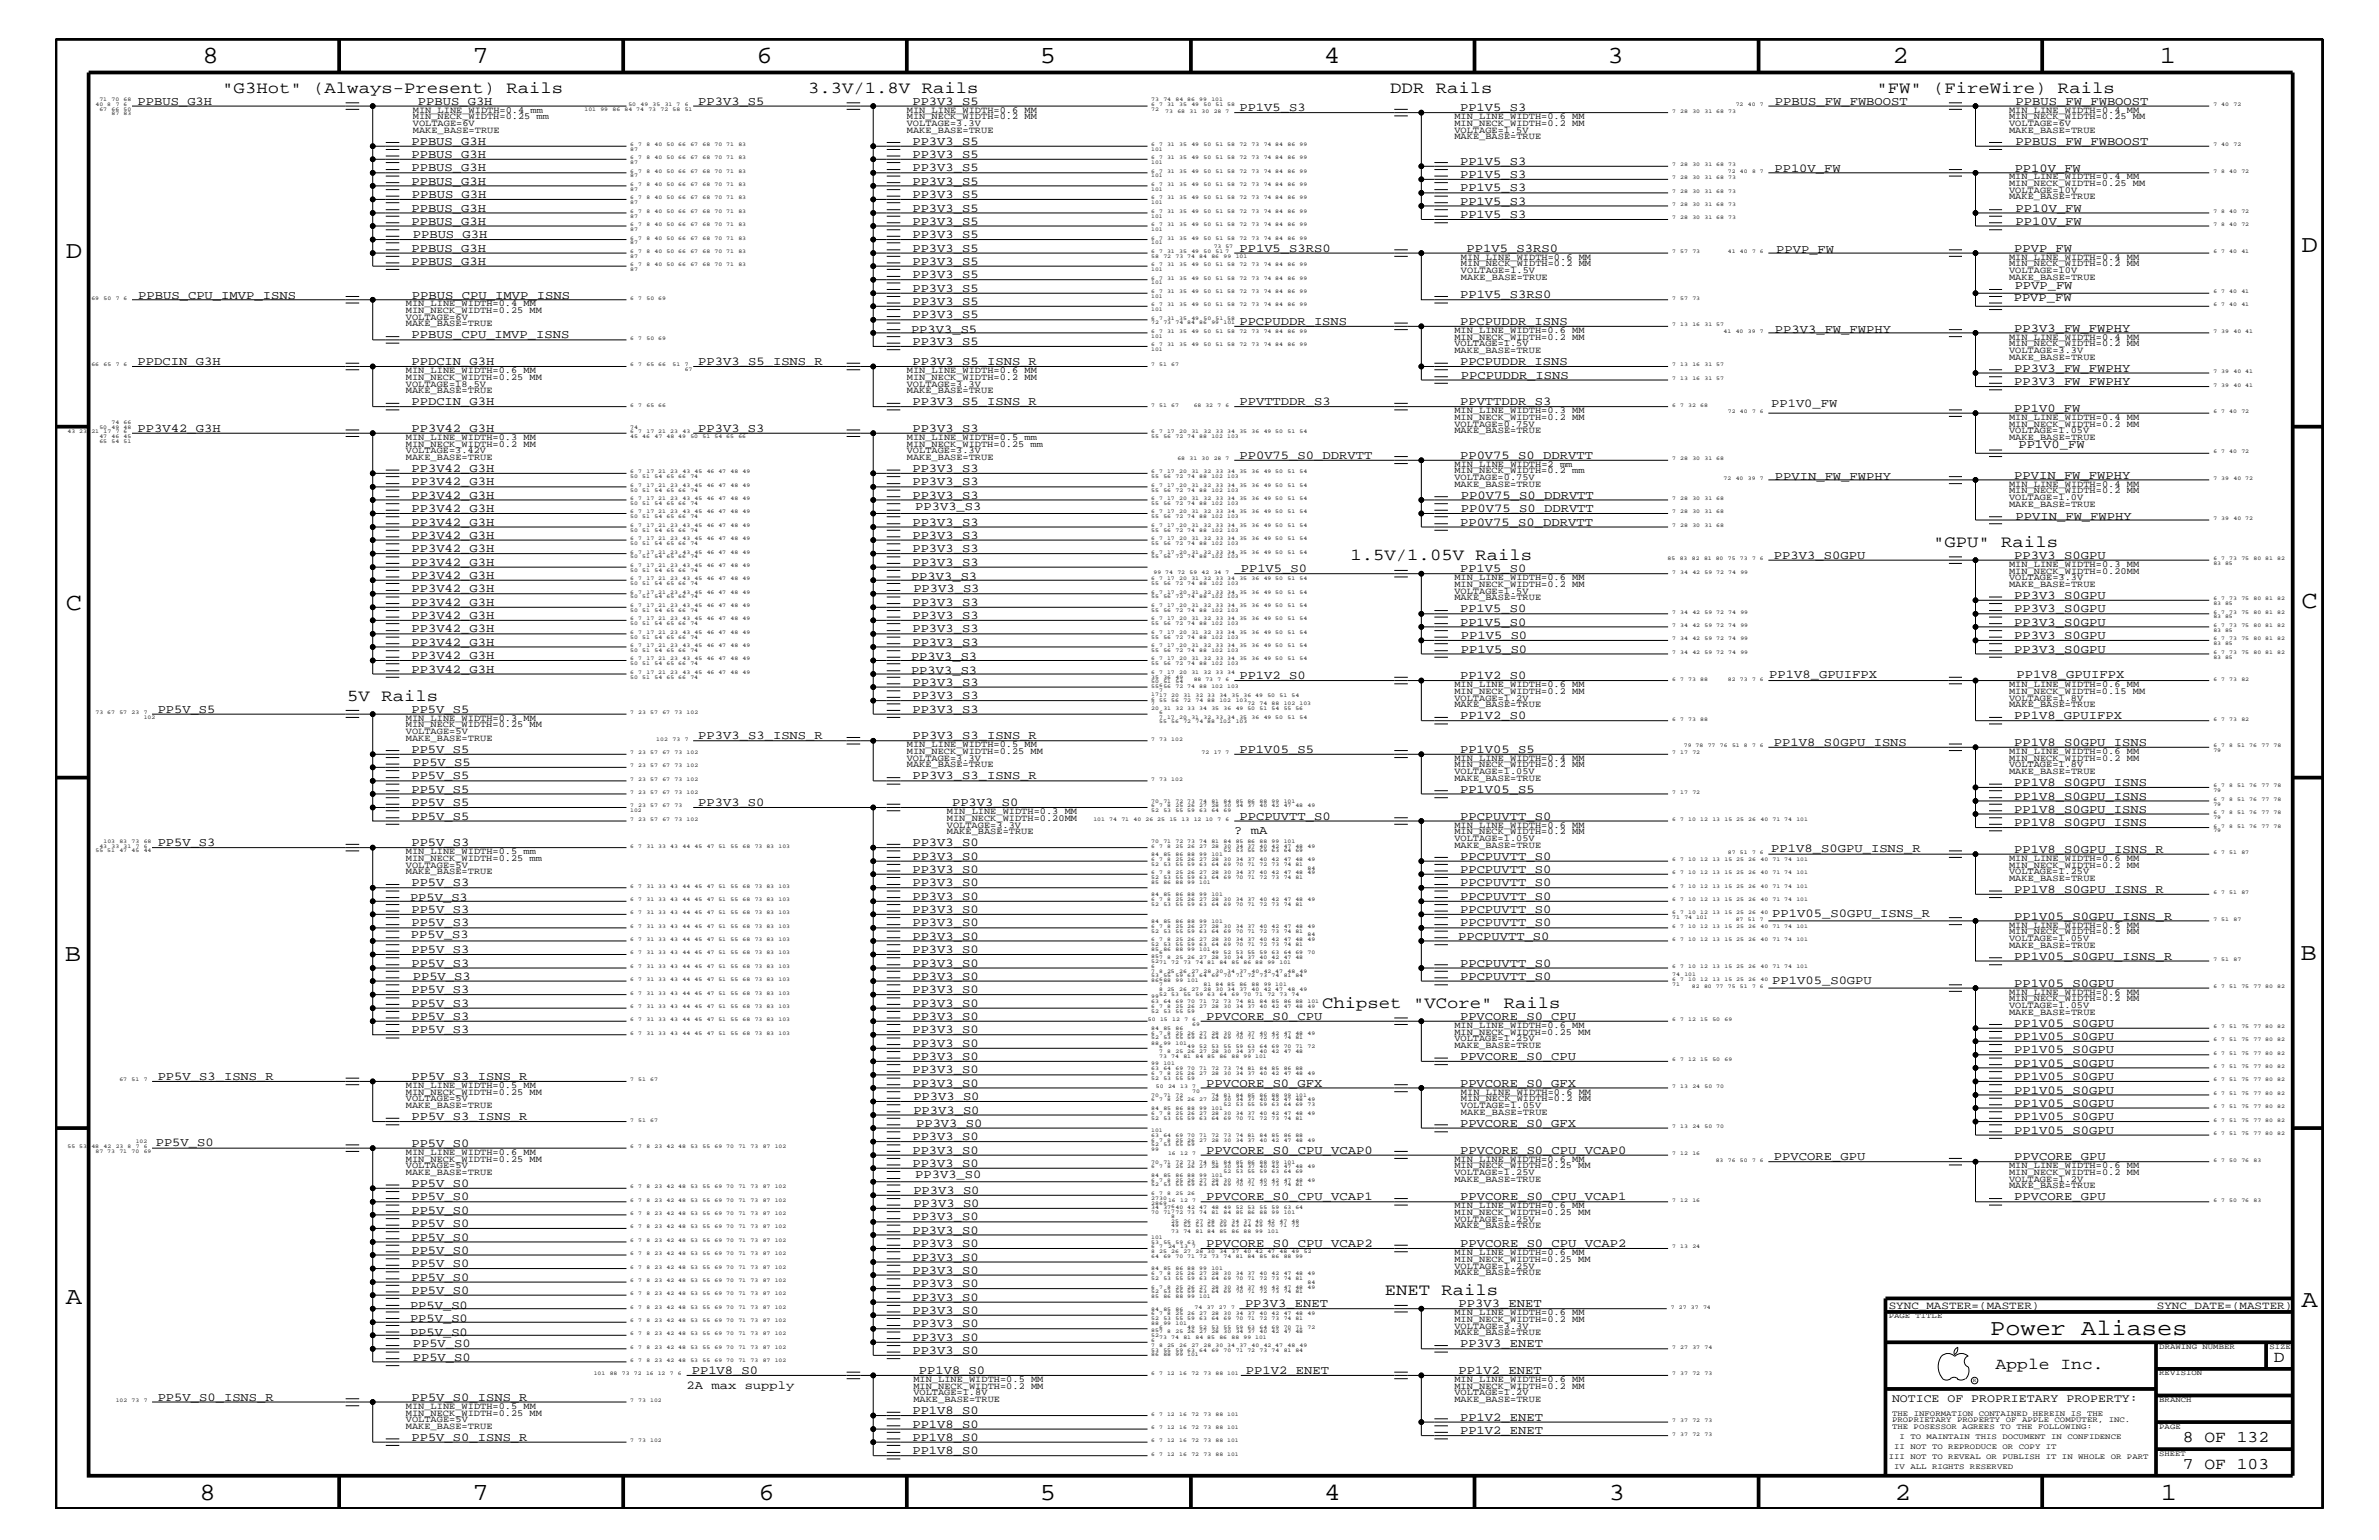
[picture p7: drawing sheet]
<svg xmlns="http://www.w3.org/2000/svg" width="432mm" height="279mm" viewBox="0 0 432 279" stroke-linecap="round" stroke-linejoin="round" font-family="sans-serif">
<defs><g id="words">
<g font-size="4.5">
<text x="36.7" y="11.5">8</text>
<text x="85.8" y="11.5">7</text>
<text x="137.3" y="11.5">6</text>
<text x="188.7" y="11.5">5</text>
<text x="240.3" y="11.5">4</text>
<text x="291.8" y="11.5">3</text>
<text x="343.5" y="11.5">2</text>
<text x="392" y="11.5">1</text>
<text x="11.9" y="46.8">D</text>
<text x="417.7" y="45.7">D</text>
<text x="11.9" y="110.6">C</text>
<text x="417.7" y="110.3">C</text>
<text x="11.8" y="174.3">B</text>
<text x="417.6" y="174.2">B</text>
<text x="11.9" y="236.7">A</text>
<text x="417.7" y="237.1">A</text>
<text x="36.2" y="272.1">8</text>
<text x="85.8" y="272.1">7</text>
<text x="137.7" y="272.1">6</text>
<text x="188.7" y="272.1">5</text>
<text x="240.4" y="272.1">4</text>
<text x="292" y="272.1">3</text>
<text x="343.9" y="272.1">2</text>
<text x="392.2" y="272.1">1</text>
</g>
<text font-size="4.1" x="361.2" y="242.3">Power Aliases</text>
<g font-size="3">
<text x="40.3" y="16.8">&quot;G3Hot&quot; (Always-Present) Rails</text>
<text x="146.7" y="16.8">3.3V/1.8V Rails</text>
<text x="252.3" y="16.8">DDR Rails</text>
<text x="340.6" y="16.8">&quot;FW&quot; (FireWire) Rails</text>
<text x="245.1" y="101.6">1.5V/1.05V Rails</text>
<text x="350.9" y="99.3">&quot;GPU&quot; Rails</text>
<text x="63" y="127.1">5V Rails</text>
<text x="240" y="182.9">Chipset &quot;VCore&quot; Rails</text>
<text x="251.3" y="235">ENET Rails</text>
<text x="362.2" y="248.4">Apple Inc.</text>
<text x="412.7" y="247.1">D</text>
<text x="396.2" y="261.6">8 OF 132</text>
<text x="396.2" y="266.6">7 OF 103</text>
</g>
<g font-size="2.2">
<text x="25" y="19">PPBUS_G3H</text>
<text x="75.9" y="19">PPBUS_G3H</text>
<text x="126.7" y="19">PP3V3_S5</text>
<text x="165.6" y="19">PP3V3_S5</text>
<text x="225" y="20.2">PP1V5_S3</text>
<text x="265" y="20.2">PP1V5_S3</text>
<text x="322.2" y="19">PPBUS_FW_FWBOOST</text>
<text x="365.8" y="19">PPBUS_FW_FWBOOST</text>
<text x="74.7" y="26.3">PPBUS_G3H</text>
<text x="74.7" y="28.6">PPBUS_G3H</text>
<text x="165.6" y="26.3">PP3V3_S5</text>
<text x="165.6" y="28.6">PP3V3_S5</text>
<text x="265" y="29.9">PP1V5_S3</text>
<text x="365.8" y="26.3">PPBUS_FW_FWBOOST</text>
<text x="74.7" y="31.1">PPBUS_G3H</text>
<text x="74.7" y="33.6">PPBUS_G3H</text>
<text x="165.6" y="33.6">PP3V3_S5</text>
<text x="165.6" y="31.1">PP3V3_S5</text>
<text x="165.6" y="35.9">PP3V3_S5</text>
<text x="265" y="34.7">PP1V5_S3</text>
<text x="265" y="32.3">PP1V5_S3</text>
<text x="322.1" y="31.2">PP10V_FW</text>
<text x="365.7" y="31.2">PP10V_FW</text>
<text x="74.7" y="40.8">PPBUS_G3H</text>
<text x="74.7" y="38.4">PPBUS_G3H</text>
<text x="74.8" y="36">PPBUS_G3H</text>
<text x="165.6" y="38.4">PP3V3_S5</text>
<text x="165.6" y="40.8">PP3V3_S5</text>
<text x="265" y="39.6">PP1V5_S3</text>
<text x="265" y="37.2">PP1V5_S3</text>
<text x="365.8" y="40.8">PP10V_FW</text>
<text x="365.8" y="38.4">PP10V_FW</text>
<text x="74.7" y="45.7">PPBUS_G3H</text>
<text x="74.9" y="43.2">PPBUS_G3H</text>
<text x="165.6" y="45.7">PP3V3_S5</text>
<text x="165.6" y="43.2">PP3V3_S5</text>
<text x="225" y="45.7">PP1V5_S3RS0</text>
<text x="266.2" y="45.7">PP1V5_S3RS0</text>
<text x="322.4" y="45.9">PPVP_FW</text>
<text x="365.6" y="45.7">PPVP_FW</text>
<text x="74.7" y="48">PPBUS_G3H</text>
<text x="165.6" y="48">PP3V3_S5</text>
<text x="165.6" y="50.5">PP3V3_S5</text>
<text x="165.6" y="52.9">PP3V3_S5</text>
<text x="365.7" y="52.5">PPVP_FW</text>
<text x="25.1" y="54.2">PPBUS_CPU_IMVP_ISNS</text>
<text x="74.8" y="54.2">PPBUS_CPU_IMVP_ISNS</text>
<text x="165.6" y="57.8">PP3V3_S5</text>
<text x="165.6" y="55.3">PP3V3_S5</text>
<text x="225" y="59">PPCPUDDR_ISNS</text>
<text x="265" y="59">PPCPUDDR_ISNS</text>
<text x="265" y="54.1">PP1V5_S3RS0</text>
<text x="365.5" y="54.6">PPVP_FW</text>
<text x="74.7" y="61.4">PPBUS_CPU_IMVP_ISNS</text>
<text x="165.4" y="60.4">PP3V3_S5</text>
<text x="165.6" y="62.6">PP3V3_S5</text>
<text x="322.2" y="60.4">PP3V3_FW_FWPHY</text>
<text x="365.6" y="60.2">PP3V3_FW_FWPHY</text>
<text x="25" y="66.2">PPDCIN_G3H</text>
<text x="74.7" y="66.2">PPDCIN_G3H</text>
<text x="126.7" y="66.2">PP3V3_S5_ISNS_R</text>
<text x="165.6" y="66.2">PP3V3_S5_ISNS_R</text>
<text x="265" y="66.2">PPCPUDDR_ISNS</text>
<text x="265.2" y="68.7">PPCPUDDR_ISNS</text>
<text x="365.6" y="67.5">PP3V3_FW_FWPHY</text>
<text x="365.6" y="69.9">PP3V3_FW_FWPHY</text>
<text x="74.7" y="73.5">PPDCIN_G3H</text>
<text x="165.6" y="73.5">PP3V3_S5_ISNS_R</text>
<text x="225" y="73.5">PPVTTDDR_S3</text>
<text x="265" y="73.5">PPVTTDDR_S3</text>
<text x="321.5" y="73.9">PP1V0_FW</text>
<text x="365.6" y="74.7">PP1V0_FW</text>
<text x="25" y="78.3">PP3V42_G3H</text>
<text x="74.7" y="78.3">PP3V42_G3H</text>
<text x="126.7" y="78.3">PP3V3_S3</text>
<text x="165.6" y="78.3">PP3V3_S3</text>
<text x="225" y="83.3">PP0V75_S0_DDRVTT</text>
<text x="265" y="83.3">PP0V75_S0_DDRVTT</text>
<text x="366.4" y="81.3">PP1V0_FW</text>
<text x="74.7" y="85.6">PP3V42_G3H</text>
<text x="74.7" y="88.1">PP3V42_G3H</text>
<text x="165.6" y="85.6">PP3V3_S3</text>
<text x="165.6" y="88.1">PP3V3_S3</text>
<text x="322.2" y="87.1">PPVIN_FW_FWPHY</text>
<text x="365.6" y="86.9">PPVIN_FW_FWPHY</text>
<text x="74.7" y="90.5">PP3V42_G3H</text>
<text x="74.7" y="92.9">PP3V42_G3H</text>
<text x="74.7" y="95.4">PP3V42_G3H</text>
<text x="165.6" y="95.4">PP3V3_S3</text>
<text x="165.6" y="90.5">PP3V3_S3</text>
<text x="166.1" y="92.6">PP3V3_S3</text>
<text x="265" y="95.4">PP0V75_S0_DDRVTT</text>
<text x="265.2" y="92.9">PP0V75_S0_DDRVTT</text>
<text x="265.2" y="90.5">PP0V75_S0_DDRVTT</text>
<text x="365.8" y="94.3">PPVIN_FW_FWPHY</text>
<text x="74.7" y="100.2">PP3V42_G3H</text>
<text x="74.7" y="97.7">PP3V42_G3H</text>
<text x="165.6" y="97.7">PP3V3_S3</text>
<text x="165.6" y="100.2">PP3V3_S3</text>
<text x="322" y="101.4">PP3V3_S0GPU</text>
<text x="365.6" y="101.4">PP3V3_S0GPU</text>
<text x="74.7" y="102.6">PP3V42_G3H</text>
<text x="74.7" y="105">PP3V42_G3H</text>
<text x="74.7" y="107.5">PP3V42_G3H</text>
<text x="165.4" y="105.3">PP3V3_S3</text>
<text x="165.6" y="102.6">PP3V3_S3</text>
<text x="165.8" y="107.5">PP3V3_S3</text>
<text x="225.2" y="103.8">PP1V5_S0</text>
<text x="265" y="103.8">PP1V5_S0</text>
<text x="74.7" y="112.3">PP3V42_G3H</text>
<text x="74.7" y="109.9">PP3V42_G3H</text>
<text x="165.6" y="109.9">PP3V3_S3</text>
<text x="165.6" y="112.3">PP3V3_S3</text>
<text x="265" y="113.6">PP1V5_S0</text>
<text x="265" y="111.1">PP1V5_S0</text>
<text x="365.6" y="108.7">PP3V3_S0GPU</text>
<text x="365.6" y="111.1">PP3V3_S0GPU</text>
<text x="365.6" y="113.6">PP3V3_S0GPU</text>
<text x="74.7" y="114.8">PP3V42_G3H</text>
<text x="74.7" y="117.2">PP3V42_G3H</text>
<text x="74.7" y="119.6">PP3V42_G3H</text>
<text x="165.4" y="119.8">PP3V3_S3</text>
<text x="165.6" y="114.8">PP3V3_S3</text>
<text x="165.6" y="117.2">PP3V3_S3</text>
<text x="265.2" y="116">PP1V5_S0</text>
<text x="265.2" y="118.4">PP1V5_S0</text>
<text x="365.6" y="118.4">PP3V3_S0GPU</text>
<text x="365.6" y="115.9">PP3V3_S0GPU</text>
<text x="74.7" y="122">PP3V42_G3H</text>
<text x="165.4" y="122.2">PP3V3_S3</text>
<text x="165.6" y="124.4">PP3V3_S3</text>
<text x="225" y="123.2">PP1V2_S0</text>
<text x="265" y="123.2">PP1V2_S0</text>
<text x="321.1" y="123">PP1V8_GPUIFPX</text>
<text x="366" y="123">PP1V8_GPUIFPX</text>
<text x="28.6" y="129.3">PP5V_S5</text>
<text x="74.7" y="129.3">PP5V_S5</text>
<text x="165.6" y="126.9">PP3V3_S3</text>
<text x="165.6" y="129.3">PP3V3_S3</text>
<text x="265" y="130.5">PP1V2_S0</text>
<text x="365.6" y="130.5">PP1V8_GPUIFPX</text>
<text x="74.7" y="136.6">PP5V_S5</text>
<text x="126.7" y="134.1">PP3V3_S3_ISNS_R</text>
<text x="165.6" y="134.1">PP3V3_S3_ISNS_R</text>
<text x="225" y="136.6">PP1V05_S5</text>
<text x="265" y="136.6">PP1V05_S5</text>
<text x="322" y="135.3">PP1V8_S0GPU_ISNS</text>
<text x="365.6" y="135.3">PP1V8_S0GPU_ISNS</text>
<text x="74.7" y="143.9">PP5V_S5</text>
<text x="74.7" y="141.4">PP5V_S5</text>
<text x="74.9" y="139">PP5V_S5</text>
<text x="165.6" y="141.4">PP3V3_S3_ISNS_R</text>
<text x="265" y="143.9">PP1V05_S5</text>
<text x="365.6" y="142.6">PP1V8_S0GPU_ISNS</text>
<text x="74.7" y="148.7">PP5V_S5</text>
<text x="74.7" y="146.2">PP5V_S5</text>
<text x="126.7" y="146.2">PP3V3_S0</text>
<text x="172.8" y="146.2">PP3V3_S0</text>
<text x="225" y="148.7">PPCPUVTT_S0</text>
<text x="265" y="148.7">PPCPUVTT_S0</text>
<text x="365.6" y="149.9">PP1V8_S0GPU_ISNS</text>
<text x="365.6" y="147.5">PP1V8_S0GPU_ISNS</text>
<text x="365.6" y="145.1">PP1V8_S0GPU_ISNS</text>
<text x="28.6" y="153.5">PP5V_S3</text>
<text x="74.7" y="153.5">PP5V_S3</text>
<text x="165.6" y="156">PP3V3_S0</text>
<text x="165.6" y="153.5">PP3V3_S0</text>
<text x="224" y="151.3">? mA</text>
<text x="265" y="156">PPCPUVTT_S0</text>
<text x="321.5" y="154.6">PP1V8_S0GPU_ISNS_R</text>
<text x="365.6" y="154.7">PP1V8_S0GPU_ISNS_R</text>
<text x="74.7" y="160.8">PP5V_S3</text>
<text x="165.6" y="158.4">PP3V3_S0</text>
<text x="165.6" y="160.8">PP3V3_S0</text>
<text x="265" y="158.4">PPCPUVTT_S0</text>
<text x="265" y="160.8">PPCPUVTT_S0</text>
<text x="365.6" y="162">PP1V8_S0GPU_ISNS_R</text>
<text x="74.4" y="163.5">PP5V_S3</text>
<text x="74.7" y="165.6">PP5V_S3</text>
<text x="165.6" y="163.3">PP3V3_S0</text>
<text x="165.6" y="165.6">PP3V3_S0</text>
<text x="265" y="163.3">PPCPUVTT_S0</text>
<text x="265" y="165.6">PPCPUVTT_S0</text>
<text x="321.6" y="166.4">PP1V05_S0GPU_ISNS_R</text>
<text x="365.6" y="166.9">PP1V05_S0GPU_ISNS_R</text>
<text x="74.6" y="170.2">PP5V_S3</text>
<text x="74.7" y="168.1">PP5V_S3</text>
<text x="74.7" y="172.9">PP5V_S3</text>
<text x="165.6" y="168.1">PP3V3_S0</text>
<text x="165.6" y="170.5">PP3V3_S0</text>
<text x="165.6" y="172.9">PP3V3_S0</text>
<text x="264.7" y="170.5">PPCPUVTT_S0</text>
<text x="265" y="168.1">PPCPUVTT_S0</text>
<text x="74.7" y="175.4">PP5V_S3</text>
<text x="74.9" y="177.7">PP5V_S3</text>
<text x="165.6" y="175.4">PP3V3_S0</text>
<text x="165.6" y="177.7">PP3V3_S0</text>
<text x="265" y="175.4">PPCPUVTT_S0</text>
<text x="265" y="177.7">PPCPUVTT_S0</text>
<text x="321.6" y="178.6">PP1V05_S0GPU</text>
<text x="365.6" y="179">PP1V05_S0GPU</text>
<text x="365.6" y="174.2">PP1V05_S0GPU_ISNS_R</text>
<text x="74.7" y="182.7">PP5V_S3</text>
<text x="74.7" y="180.2">PP5V_S3</text>
<text x="74.7" y="185">PP5V_S3</text>
<text x="165.6" y="182.7">PP3V3_S0</text>
<text x="165.6" y="180.2">PP3V3_S0</text>
<text x="165.6" y="185">PP3V3_S0</text>
<text x="218.9" y="185">PPVCORE_S0_CPU</text>
<text x="265" y="185">PPVCORE_S0_CPU</text>
<text x="74.7" y="187.5">PP5V_S3</text>
<text x="165.6" y="187.5">PP3V3_S0</text>
<text x="165.6" y="189.9">PP3V3_S0</text>
<text x="365.6" y="186.3">PP1V05_S0GPU</text>
<text x="365.6" y="188.7">PP1V05_S0GPU</text>
<text x="365.6" y="191.1">PP1V05_S0GPU</text>
<text x="28.6" y="195.9">PP5V_S3_ISNS_R</text>
<text x="74.7" y="195.9">PP5V_S3_ISNS_R</text>
<text x="165.6" y="194.8">PP3V3_S0</text>
<text x="165.6" y="192.3">PP3V3_S0</text>
<text x="165.6" y="197.2">PP3V3_S0</text>
<text x="218.9" y="197.2">PPVCORE_S0_GFX</text>
<text x="265" y="197.2">PPVCORE_S0_GFX</text>
<text x="265" y="192.3">PPVCORE_S0_CPU</text>
<text x="365.6" y="193.6">PP1V05_S0GPU</text>
<text x="365.6" y="195.9">PP1V05_S0GPU</text>
<text x="74.7" y="203.2">PP5V_S3_ISNS_R</text>
<text x="165.8" y="202">PP3V3_S0</text>
<text x="165.8" y="199.6">PP3V3_S0</text>
<text x="365.6" y="198.4">PP1V05_S0GPU</text>
<text x="365.6" y="200.9">PP1V05_S0GPU</text>
<text x="365.6" y="203.2">PP1V05_S0GPU</text>
<text x="28.3" y="208">PP5V_S0</text>
<text x="74.7" y="208.1">PP5V_S0</text>
<text x="165.6" y="206.9">PP3V3_S0</text>
<text x="165.6" y="209.3">PP3V3_S0</text>
<text x="166.3" y="204.5">PP3V3_S0</text>
<text x="218.9" y="209.3">PPVCORE_S0_CPU_VCAP0</text>
<text x="265" y="204.4">PPVCORE_S0_GFX</text>
<text x="265" y="209.3">PPVCORE_S0_CPU_VCAP0</text>
<text x="365.6" y="205.7">PP1V05_S0GPU</text>
<text x="74.7" y="215.3">PP5V_S0</text>
<text x="165.6" y="211.7">PP3V3_S0</text>
<text x="166.1" y="213.8">PP3V3_S0</text>
<text x="322" y="210.5">PPVCORE_GPU</text>
<text x="365.6" y="210.5">PPVCORE_GPU</text>
<text x="74.7" y="217.8">PP5V_S0</text>
<text x="74.7" y="220.2">PP5V_S0</text>
<text x="165.6" y="221.4">PP3V3_S0</text>
<text x="165.8" y="216.6">PP3V3_S0</text>
<text x="165.8" y="219">PP3V3_S0</text>
<text x="218.9" y="217.8">PPVCORE_S0_CPU_VCAP1</text>
<text x="265" y="217.8">PPVCORE_S0_CPU_VCAP1</text>
<text x="365.6" y="217.8">PPVCORE_GPU</text>
<text x="74.7" y="222.6">PP5V_S0</text>
<text x="74.7" y="227.5">PP5V_S0</text>
<text x="74.7" y="225.1">PP5V_S0</text>
<text x="165.6" y="226.3">PP3V3_S0</text>
<text x="165.6" y="223.9">PP3V3_S0</text>
<text x="218.9" y="226.3">PPVCORE_S0_CPU_VCAP2</text>
<text x="265" y="226.3">PPVCORE_S0_CPU_VCAP2</text>
<text x="74.7" y="229.9">PP5V_S0</text>
<text x="74.7" y="232.4">PP5V_S0</text>
<text x="165.6" y="231.1">PP3V3_S0</text>
<text x="165.6" y="228.7">PP3V3_S0</text>
<text x="165.6" y="233.5">PP3V3_S0</text>
<text x="74.4" y="239.9">PP5V_S0</text>
<text x="74.4" y="237.5">PP5V_S0</text>
<text x="74.7" y="234.7">PP5V_S0</text>
<text x="165.6" y="238.4">PP3V3_S0</text>
<text x="165.6" y="236">PP3V3_S0</text>
<text x="226" y="237.2">PP3V3_ENET</text>
<text x="264.8" y="237.2">PP3V3_ENET</text>
<text x="74.4" y="242.3">PP5V_S0</text>
<text x="74.9" y="244.5">PP5V_S0</text>
<text x="165.6" y="240.8">PP3V3_S0</text>
<text x="165.6" y="243.3">PP3V3_S0</text>
<text x="165.6" y="245.6">PP3V3_S0</text>
<text x="265" y="244.5">PP3V3_ENET</text>
<text x="74.9" y="246.9">PP5V_S0</text>
<text x="124.6" y="252">2A max supply</text>
<text x="125.6" y="249.3">PP1V8_S0</text>
<text x="166.8" y="249.3">PP1V8_S0</text>
<text x="226.1" y="249.3">PP1V2_ENET</text>
<text x="264.8" y="249.3">PP1V2_ENET</text>
<text x="28.6" y="254.2">PP5V_S0_ISNS_R</text>
<text x="74.7" y="254.2">PP5V_S0_ISNS_R</text>
<text x="165.6" y="256.6">PP1V8_S0</text>
<text x="265" y="257.8">PP1V2_ENET</text>
<text x="74.7" y="261.4">PP5V_S0_ISNS_R</text>
<text x="165.6" y="261.4">PP1V8_S0</text>
<text x="165.6" y="263.8">PP1V8_S0</text>
<text x="165.6" y="259">PP1V8_S0</text>
<text x="265" y="260.2">PP1V2_ENET</text>
</g>
<text font-size="2.1" x="343.4" y="254.4">NOTICE OF PROPRIETARY PROPERTY:</text>
<g font-size="2">
<text x="342.8" y="237.4">SYNC_MASTER=(MASTER)</text>
<text x="391.5" y="237.4">SYNC_DATE=(MASTER)</text>
</g>
<g font-size="1.7">
<text x="74.9" y="22.9">VOLTAGE=6V</text>
<text x="74.9" y="21.6">MIN_NECK_WIDTH=0.25 mm</text>
<text x="74.9" y="20.4">MIN_LINE_WIDTH=0.4 mm</text>
<text x="164.6" y="22.9">VOLTAGE=3.3V</text>
<text x="164.6" y="21.6">MIN_NECK_WIDTH=0.2 MM</text>
<text x="164.6" y="20.4">MIN_LINE_WIDTH=0.6 MM</text>
<text x="264" y="21.6">MIN_LINE_WIDTH=0.6 MM</text>
<text x="264" y="22.9">MIN_NECK_WIDTH=0.2 MM</text>
<text x="364.7" y="20.4">MIN_LINE_WIDTH=0.4 MM</text>
<text x="364.7" y="22.9">VOLTAGE=6V</text>
<text x="364.7" y="21.6">MIN_NECK_WIDTH=0.25 MM</text>
<text x="74.9" y="24.1">MAKE_BASE=TRUE</text>
<text x="164.6" y="24.1">MAKE_BASE=TRUE</text>
<text x="264" y="25.3">MAKE_BASE=TRUE</text>
<text x="264" y="24.1">VOLTAGE=1.5V</text>
<text x="364.7" y="24.1">MAKE_BASE=TRUE</text>
<text x="364.7" y="33.7">MIN_NECK_WIDTH=0.25 MM</text>
<text x="364.7" y="32.5">MIN_LINE_WIDTH=0.4 MM</text>
<text x="364.7" y="35">VOLTAGE=10V</text>
<text x="364.7" y="36.2">MAKE_BASE=TRUE</text>
<text x="265.2" y="47.1">MIN_LINE_WIDTH=0.6 MM</text>
<text x="364.7" y="47.1">MIN_LINE_WIDTH=0.4 MM</text>
<text x="265.2" y="48.3">MIN_NECK_WIDTH=0.2 MM</text>
<text x="265.2" y="50.7">MAKE_BASE=TRUE</text>
<text x="265.2" y="49.6">VOLTAGE=1.5V</text>
<text x="364.7" y="50.7">MAKE_BASE=TRUE</text>
<text x="364.7" y="48.3">MIN_NECK_WIDTH=0.2 MM</text>
<text x="364.7" y="49.6">VOLTAGE=10V</text>
<text x="73.7" y="55.6">MIN_LINE_WIDTH=0.4 MM</text>
<text x="73.7" y="58">VOLTAGE=6V</text>
<text x="73.7" y="59.2">MAKE_BASE=TRUE</text>
<text x="73.7" y="56.8">MIN_NECK_WIDTH=0.25 MM</text>
<text x="264" y="61.7">MIN_NECK_WIDTH=0.2 MM</text>
<text x="264" y="60.4">MIN_LINE_WIDTH=0.6 MM</text>
<text x="264" y="64">MAKE_BASE=TRUE</text>
<text x="264" y="62.9">VOLTAGE=1.5V</text>
<text x="364.7" y="62.9">MIN_NECK_WIDTH=0.2 MM</text>
<text x="364.7" y="64">VOLTAGE=3.3V</text>
<text x="364.7" y="61.7">MIN_LINE_WIDTH=0.4 MM</text>
<text x="364.7" y="65.3">MAKE_BASE=TRUE</text>
<text x="73.7" y="71.3">MAKE_BASE=TRUE</text>
<text x="73.7" y="68.9">MIN_NECK_WIDTH=0.25 MM</text>
<text x="73.7" y="70.1">VOLTAGE=18.5V</text>
<text x="73.7" y="67.7">MIN_LINE_WIDTH=0.6 MM</text>
<text x="164.6" y="70.1">VOLTAGE=3.3V</text>
<text x="164.6" y="71.3">MAKE_BASE=TRUE</text>
<text x="164.6" y="67.7">MIN_LINE_WIDTH=0.6 MM</text>
<text x="164.6" y="68.9">MIN_NECK_WIDTH=0.2 MM</text>
<text x="264" y="75">MIN_LINE_WIDTH=0.3 MM</text>
<text x="264" y="77.4">VOLTAGE=0.75V</text>
<text x="264" y="76.2">MIN_NECK_WIDTH=0.2 MM</text>
<text x="364.7" y="76.2">MIN_LINE_WIDTH=0.4 MM</text>
<text x="364.7" y="77.4">MIN_NECK_WIDTH=0.2 MM</text>
<text x="73.7" y="79.9">MIN_LINE_WIDTH=0.3 MM</text>
<text x="73.7" y="82.2">VOLTAGE=3.42V</text>
<text x="73.7" y="83.5">MAKE_BASE=TRUE</text>
<text x="73.7" y="81.1">MIN_NECK_WIDTH=0.2 MM</text>
<text x="164.6" y="79.9">MIN_LINE_WIDTH=0.5 mm</text>
<text x="164.6" y="81.1">MIN_NECK_WIDTH=0.25 mm</text>
<text x="164.6" y="83.5">MAKE_BASE=TRUE</text>
<text x="164.6" y="82.2">VOLTAGE=3.3V</text>
<text x="264" y="78.6">MAKE_BASE=TRUE</text>
<text x="364.7" y="79.9">MAKE_BASE=TRUE</text>
<text x="364.7" y="78.6">VOLTAGE=1.05V</text>
<text x="264" y="87.1">VOLTAGE=0.75V</text>
<text x="264" y="88.3">MAKE_BASE=TRUE</text>
<text x="264" y="84.7">MIN_LINE_WIDTH=2 mm</text>
<text x="264" y="85.9">MIN_NECK_WIDTH=0.2 mm</text>
<text x="364.7" y="89.5">MIN_NECK_WIDTH=0.2 MM</text>
<text x="364.7" y="88.3">MIN_LINE_WIDTH=0.4 MM</text>
<text x="364.7" y="90.7">VOLTAGE=1.0V</text>
<text x="364.7" y="92">MAKE_BASE=TRUE</text>
<text x="264" y="107.7">VOLTAGE=1.5V</text>
<text x="264" y="105.3">MIN_LINE_WIDTH=0.6 MM</text>
<text x="264" y="106.5">MIN_NECK_WIDTH=0.2 MM</text>
<text x="364.7" y="104.1">MIN_NECK_WIDTH=0.20MM</text>
<text x="364.7" y="102.9">MIN_LINE_WIDTH=0.3 MM</text>
<text x="364.7" y="106.5">MAKE_BASE=TRUE</text>
<text x="364.7" y="105.3">VOLTAGE=3.3V</text>
<text x="264" y="108.9">MAKE_BASE=TRUE</text>
<text x="264" y="124.7">MIN_LINE_WIDTH=0.6 MM</text>
<text x="264" y="125.9">MIN_NECK_WIDTH=0.2 MM</text>
<text x="364.7" y="125.9">MIN_NECK_WIDTH=0.15 MM</text>
<text x="364.7" y="124.7">MIN_LINE_WIDTH=0.6 MM</text>
<text x="73.7" y="131.9">MIN_NECK_WIDTH=0.25 MM</text>
<text x="73.7" y="130.8">MIN_LINE_WIDTH=0.3 MM</text>
<text x="264" y="127.1">VOLTAGE=1.2V</text>
<text x="264" y="128.3">MAKE_BASE=TRUE</text>
<text x="364.7" y="128.3">MAKE_BASE=TRUE</text>
<text x="364.7" y="127.1">VOLTAGE=1.8V</text>
<text x="73.7" y="134.4">MAKE_BASE=TRUE</text>
<text x="73.7" y="133.2">VOLTAGE=5V</text>
<text x="164.6" y="135.6">MIN_LINE_WIDTH=0.5 MM</text>
<text x="164.6" y="136.8">MIN_NECK_WIDTH=0.25 MM</text>
<text x="364.7" y="136.8">MIN_LINE_WIDTH=0.6 MM</text>
<text x="164.6" y="138">VOLTAGE=3.3V</text>
<text x="164.6" y="139.2">MAKE_BASE=TRUE</text>
<text x="264" y="140.4">VOLTAGE=1.05V</text>
<text x="264" y="141.7">MAKE_BASE=TRUE</text>
<text x="264" y="138">MIN_LINE_WIDTH=0.4 MM</text>
<text x="264" y="139.2">MIN_NECK_WIDTH=0.2 MM</text>
<text x="364.7" y="138">MIN_NECK_WIDTH=0.2 MM</text>
<text x="364.7" y="140.4">MAKE_BASE=TRUE</text>
<text x="364.7" y="139.2">VOLTAGE=1.8V</text>
<text x="171.9" y="149">MIN_NECK_WIDTH=0.20MM</text>
<text x="171.9" y="147.7">MIN_LINE_WIDTH=0.3 MM</text>
<text x="73.7" y="155">MIN_LINE_WIDTH=0.5 mm</text>
<text x="171.9" y="151.3">MAKE_BASE=TRUE</text>
<text x="171.9" y="150.1">VOLTAGE=3.3V</text>
<text x="264" y="152.6">VOLTAGE=1.05V</text>
<text x="264" y="153.8">MAKE_BASE=TRUE</text>
<text x="264" y="150.1">MIN_LINE_WIDTH=0.6 MM</text>
<text x="264" y="151.3">MIN_NECK_WIDTH=0.2 MM</text>
<text x="73.7" y="156.2">MIN_NECK_WIDTH=0.25 mm</text>
<text x="73.7" y="157.4">VOLTAGE=5V</text>
<text x="73.7" y="158.6">MAKE_BASE=TRUE</text>
<text x="364.7" y="157.4">MIN_NECK_WIDTH=0.2 MM</text>
<text x="364.7" y="156.2">MIN_LINE_WIDTH=0.6 MM</text>
<text x="364.7" y="159.9">MAKE_BASE=TRUE</text>
<text x="364.7" y="158.6">VOLTAGE=1.25V</text>
<text x="364.7" y="170.7">VOLTAGE=1.05V</text>
<text x="364.7" y="168.3">MIN_LINE_WIDTH=0.6 MM</text>
<text x="364.7" y="169.5">MIN_NECK_WIDTH=0.2 MM</text>
<text x="364.7" y="172">MAKE_BASE=TRUE</text>
<text x="364.7" y="184.1">MAKE_BASE=TRUE</text>
<text x="364.7" y="182.9">VOLTAGE=1.05V</text>
<text x="364.7" y="181.6">MIN_NECK_WIDTH=0.2 MM</text>
<text x="364.7" y="180.5">MIN_LINE_WIDTH=0.6 MM</text>
<text x="264" y="188.9">VOLTAGE=1.25V</text>
<text x="264" y="190.2">MAKE_BASE=TRUE</text>
<text x="264" y="186.5">MIN_LINE_WIDTH=0.6 MM</text>
<text x="264" y="187.7">MIN_NECK_WIDTH=0.25 MM</text>
<text x="73.7" y="197.4">MIN_LINE_WIDTH=0.5 MM</text>
<text x="73.7" y="199.8">VOLTAGE=5V</text>
<text x="73.7" y="201">MAKE_BASE=TRUE</text>
<text x="73.7" y="198.7">MIN_NECK_WIDTH=0.25 MM</text>
<text x="265.2" y="202.3">MAKE_BASE=TRUE</text>
<text x="265.2" y="201">VOLTAGE=1.05V</text>
<text x="265.2" y="199.8">MIN_NECK_WIDTH=0.2 MM</text>
<text x="265.2" y="198.7">MIN_LINE_WIDTH=0.6 MM</text>
<text x="73.7" y="209.6">MIN_LINE_WIDTH=0.6 MM</text>
<text x="73.7" y="211.9">VOLTAGE=5V</text>
<text x="73.7" y="213.2">MAKE_BASE=TRUE</text>
<text x="73.7" y="210.8">MIN_NECK_WIDTH=0.25 MM</text>
<text x="264" y="213.2">VOLTAGE=1.25V</text>
<text x="264" y="214.4">MAKE_BASE=TRUE</text>
<text x="264" y="210.8">MIN_LINE_WIDTH=0.6 MM</text>
<text x="264" y="211.9">MIN_NECK_WIDTH=0.25 MM</text>
<text x="364.7" y="214.4">VOLTAGE=1.2V</text>
<text x="364.7" y="215.6">MAKE_BASE=TRUE</text>
<text x="364.7" y="211.9">MIN_LINE_WIDTH=0.6 MM</text>
<text x="364.7" y="213.2">MIN_NECK_WIDTH=0.2 MM</text>
<text x="264" y="221.7">VOLTAGE=1.25V</text>
<text x="264" y="219.2">MIN_LINE_WIDTH=0.6 MM</text>
<text x="264" y="220.4">MIN_NECK_WIDTH=0.25 MM</text>
<text x="264" y="222.9">MAKE_BASE=TRUE</text>
<text x="264" y="227.7">MIN_LINE_WIDTH=0.6 MM</text>
<text x="264" y="230.2">VOLTAGE=1.25V</text>
<text x="264" y="231.3">MAKE_BASE=TRUE</text>
<text x="264" y="229">MIN_NECK_WIDTH=0.25 MM</text>
<text x="264" y="239.9">MIN_NECK_WIDTH=0.2 MM</text>
<text x="264" y="238.6">MIN_LINE_WIDTH=0.6 MM</text>
<text x="264" y="242.3">MAKE_BASE=TRUE</text>
<text x="264" y="241.1">VOLTAGE=3.3V</text>
<text x="165.8" y="252">MIN_NECK_WIDTH=0.2 MM</text>
<text x="165.8" y="250.7">MIN_LINE_WIDTH=0.5 MM</text>
<text x="264" y="252">MIN_NECK_WIDTH=0.2 MM</text>
<text x="264" y="250.7">MIN_LINE_WIDTH=0.6 MM</text>
<text x="73.7" y="256.8">MIN_NECK_WIDTH=0.25 MM</text>
<text x="73.7" y="255.6">MIN_LINE_WIDTH=0.5 MM</text>
<text x="165.8" y="254.4">MAKE_BASE=TRUE</text>
<text x="165.8" y="253.2">VOLTAGE=1.8V</text>
<text x="264" y="254.4">MAKE_BASE=TRUE</text>
<text x="264" y="253.2">VOLTAGE=1.2V</text>
<text x="73.7" y="259.3">MAKE_BASE=TRUE</text>
<text x="73.7" y="258">VOLTAGE=5V</text>
</g>
<g font-size="1.4">
<text x="342.8" y="239.2">PAGE TITLE</text>
<text x="391.9" y="244.7">DRAWING NUMBER</text>
<text x="411.9" y="244.7">SIZE</text>
<text x="391.9" y="249.5">REVISION</text>
<text x="343.4" y="256.8">THE INFORMATION CONTAINED HEREIN IS THE</text>
<text x="391.9" y="254.4">BRANCH</text>
<text x="343.4" y="259.3">THE POSESSOR AGREES TO THE FOLLOWING:</text>
<text x="343.4" y="258">PROPRIETARY PROPERTY OF APPLE COMPUTER, INC.</text>
<text x="343.8" y="262.9">II NOT TO REPRODUCE OR COPY IT</text>
<text x="344.8" y="261.1">I TO MAINTAIN THIS DOCUMENT IN CONFIDENCE</text>
<text x="391.9" y="259.3">PAGE</text>
<text x="342.8" y="264.7">III NOT TO REVEAL OR PUBLISH IT IN WHOLE OR PART</text>
<text x="343.8" y="266.6">IV ALL RIGHTS RESERVED</text>
<text x="391.9" y="264.1">SHEET</text>
</g>
<g font-size="1">
<text x="17.4" y="19.2">40 8</text>
<text x="18" y="20.1">67</text>
<text x="18" y="18.3">71</text>
<text x="20.2" y="20.1">66</text>
<text x="20.2" y="18.3">70</text>
<text x="20.2" y="20.9">87</text>
<text x="21" y="19.2">7</text>
<text x="22.4" y="19.2">6</text>
<text x="22.4" y="20.1">50</text>
<text x="22.4" y="18.3">68</text>
<text x="22.4" y="20.9">83</text>
<text x="106.1" y="20.1">101</text>
<text x="109" y="20.1">99</text>
<text x="111.2" y="20.1">86</text>
<text x="113.4" y="20.1">84 74</text>
<text x="114" y="19.2">50</text>
<text x="116.2" y="19.2">49</text>
<text x="117.7" y="20.1">73</text>
<text x="118.4" y="19.2">35</text>
<text x="119.9" y="20.1">72</text>
<text x="120.6" y="19.2">31 7</text>
<text x="122.1" y="20.1">58</text>
<text x="124.3" y="20.1">51</text>
<text x="124.3" y="19.2">6</text>
<text x="209" y="19.2">6</text>
<text x="209" y="20.1">72</text>
<text x="209" y="18.3">73</text>
<text x="210.4" y="19.2">7</text>
<text x="211.2" y="18.3">74</text>
<text x="211.5" y="20.4">73</text>
<text x="211.8" y="19.2">31</text>
<text x="213.4" y="18.3">84 86</text>
<text x="213.7" y="20.4">68</text>
<text x="214" y="19.2">35</text>
<text x="215.9" y="20.4">31</text>
<text x="216.2" y="19.2">49</text>
<text x="217.7" y="18.3">99</text>
<text x="218.1" y="20.4">30</text>
<text x="218.4" y="19.2">50</text>
<text x="219.9" y="18.3">101</text>
<text x="220.3" y="20.4">28 7</text>
<text x="220.6" y="19.2">51 58</text>
<text x="303.5" y="20.4">7</text>
<text x="305" y="20.4">28</text>
<text x="307.2" y="20.4">30</text>
<text x="309.4" y="20.4">31 68</text>
<text x="313.7" y="20.4">73</text>
<text x="315" y="19.2">72</text>
<text x="317.2" y="19.2">40</text>
<text x="319.4" y="19.2">7</text>
<text x="401.7" y="19.2">7</text>
<text x="403.2" y="19.2">40</text>
<text x="405.4" y="19.2">72</text>
<text x="114.4" y="26.5">6</text>
<text x="114.4" y="28.9">6</text>
<text x="114.4" y="27.4">87</text>
<text x="114.4" y="29.8">87</text>
<text x="115.8" y="26.5">7</text>
<text x="115.8" y="28.9">7</text>
<text x="117.3" y="26.5">8</text>
<text x="117.3" y="28.9">8</text>
<text x="118.8" y="26.5">40</text>
<text x="118.8" y="28.9">40</text>
<text x="121" y="26.5">50 66</text>
<text x="121" y="28.9">50 66</text>
<text x="125.3" y="26.5">67</text>
<text x="125.3" y="28.9">67</text>
<text x="127.5" y="26.5">68</text>
<text x="127.5" y="28.9">68</text>
<text x="129.7" y="26.5">70 71</text>
<text x="129.7" y="28.9">70 71</text>
<text x="134" y="26.5">83</text>
<text x="134" y="28.9">83</text>
<text x="209" y="26.5">6</text>
<text x="209" y="27.4">101</text>
<text x="209" y="28.9">6</text>
<text x="209" y="29.8">101</text>
<text x="210.4" y="26.5">7</text>
<text x="210.4" y="28.9">7</text>
<text x="211.8" y="26.5">31</text>
<text x="211.8" y="28.9">31</text>
<text x="214" y="26.5">35</text>
<text x="214" y="28.9">35</text>
<text x="216.2" y="26.5">49</text>
<text x="216.2" y="28.9">49</text>
<text x="218.4" y="26.5">50</text>
<text x="218.4" y="28.9">50</text>
<text x="220.6" y="26.5">51 58</text>
<text x="220.6" y="28.9">51 58</text>
<text x="225" y="26.5">72</text>
<text x="225" y="28.9">72</text>
<text x="227.2" y="26.5">73</text>
<text x="227.2" y="28.9">73</text>
<text x="229.4" y="26.5">74 84</text>
<text x="229.4" y="28.9">74 84</text>
<text x="233.7" y="26.5">86</text>
<text x="233.7" y="28.9">86</text>
<text x="235.9" y="26.5">99</text>
<text x="235.9" y="28.9">99</text>
<text x="401.7" y="26.5">7</text>
<text x="403.2" y="26.5">40</text>
<text x="405.4" y="26.5">72</text>
<text x="114.4" y="31.4">6</text>
<text x="114.4" y="33.7">6</text>
<text x="114.4" y="32.2">87</text>
<text x="114.4" y="34.7">87</text>
<text x="115.8" y="31.4">7</text>
<text x="115.8" y="33.7">7</text>
<text x="117.3" y="31.4">8</text>
<text x="117.3" y="33.7">8</text>
<text x="118.8" y="31.4">40</text>
<text x="118.8" y="33.7">40</text>
<text x="121" y="31.4">50 66</text>
<text x="121" y="33.7">50 66</text>
<text x="125.3" y="31.4">67</text>
<text x="125.3" y="33.7">67</text>
<text x="127.5" y="31.4">68</text>
<text x="127.5" y="33.7">68</text>
<text x="129.7" y="31.4">70 71</text>
<text x="129.7" y="33.7">70 71</text>
<text x="134" y="31.4">83</text>
<text x="134" y="33.7">83</text>
<text x="209" y="33.7">6</text>
<text x="209" y="34.7">101</text>
<text x="209" y="31.4">6</text>
<text x="209" y="32.2">101</text>
<text x="210.4" y="33.7">7</text>
<text x="210.4" y="31.4">7</text>
<text x="211.8" y="33.7">31</text>
<text x="211.8" y="31.4">31</text>
<text x="214" y="33.7">35</text>
<text x="214" y="31.4">35</text>
<text x="216.2" y="33.7">49</text>
<text x="216.2" y="31.4">49</text>
<text x="218.4" y="33.7">50</text>
<text x="218.4" y="31.4">50</text>
<text x="220.6" y="33.7">51 58</text>
<text x="220.6" y="31.4">51 58</text>
<text x="225" y="33.7">72</text>
<text x="225" y="31.4">72</text>
<text x="227.2" y="33.7">73</text>
<text x="227.2" y="31.4">73</text>
<text x="229.4" y="33.7">74 84</text>
<text x="229.4" y="31.4">74 84</text>
<text x="233.7" y="33.7">86</text>
<text x="233.7" y="31.4">86</text>
<text x="235.9" y="33.7">99</text>
<text x="235.9" y="31.4">99</text>
<text x="303.5" y="35">7</text>
<text x="303.5" y="30.2">7</text>
<text x="303.5" y="32.5">7</text>
<text x="305" y="35">28</text>
<text x="305" y="30.2">28</text>
<text x="305" y="32.5">28</text>
<text x="307.2" y="35">30</text>
<text x="307.2" y="30.2">30</text>
<text x="307.2" y="32.5">30</text>
<text x="309.4" y="35">31 68</text>
<text x="309.4" y="30.2">31 68</text>
<text x="309.4" y="32.5">31 68</text>
<text x="313.6" y="31.4">72</text>
<text x="313.7" y="35">73</text>
<text x="313.7" y="30.2">73</text>
<text x="313.7" y="32.5">73</text>
<text x="315.8" y="31.4">40</text>
<text x="318" y="31.4">8</text>
<text x="319.4" y="31.4">7</text>
<text x="401.7" y="31.4">7</text>
<text x="403.2" y="31.4">8</text>
<text x="404.6" y="31.4">40</text>
<text x="406.8" y="31.4">72</text>
<text x="114.4" y="41">6</text>
<text x="114.4" y="38.6">6</text>
<text x="114.4" y="36.2">6</text>
<text x="114.4" y="41.9">87</text>
<text x="114.4" y="39.5">87</text>
<text x="114.4" y="37">87</text>
<text x="115.8" y="41">7</text>
<text x="115.8" y="38.6">7</text>
<text x="115.8" y="36.2">7</text>
<text x="117.3" y="41">8</text>
<text x="117.3" y="38.6">8</text>
<text x="117.3" y="36.2">8</text>
<text x="118.8" y="41">40</text>
<text x="118.8" y="38.6">40</text>
<text x="118.8" y="36.2">40</text>
<text x="121" y="41">50 66</text>
<text x="121" y="38.6">50 66</text>
<text x="121" y="36.2">50 66</text>
<text x="125.3" y="41">67</text>
<text x="125.3" y="38.6">67</text>
<text x="125.3" y="36.2">67</text>
<text x="127.5" y="41">68</text>
<text x="127.5" y="38.6">68</text>
<text x="127.5" y="36.2">68</text>
<text x="129.7" y="41">70 71</text>
<text x="129.7" y="38.6">70 71</text>
<text x="129.7" y="36.2">70 71</text>
<text x="134" y="41">83</text>
<text x="134" y="38.6">83</text>
<text x="134" y="36.2">83</text>
<text x="209" y="36.2">6</text>
<text x="209" y="37">101</text>
<text x="209" y="38.6">6</text>
<text x="209" y="39.5">101</text>
<text x="209" y="41">6</text>
<text x="209" y="41.9">101</text>
<text x="210.4" y="36.2">7</text>
<text x="210.4" y="38.6">7</text>
<text x="210.4" y="41">7</text>
<text x="211.8" y="36.2">31</text>
<text x="211.8" y="38.6">31</text>
<text x="211.8" y="41">31</text>
<text x="214" y="36.2">35</text>
<text x="214" y="38.6">35</text>
<text x="214" y="41">35</text>
<text x="216.2" y="36.2">49</text>
<text x="216.2" y="38.6">49</text>
<text x="216.2" y="41">49</text>
<text x="218.4" y="36.2">50</text>
<text x="218.4" y="38.6">50</text>
<text x="218.4" y="41">50</text>
<text x="220.6" y="36.2">51 58</text>
<text x="220.6" y="38.6">51 58</text>
<text x="220.6" y="41">51 58</text>
<text x="225" y="36.2">72</text>
<text x="225" y="38.6">72</text>
<text x="225" y="41">72</text>
<text x="227.2" y="36.2">73</text>
<text x="227.2" y="38.6">73</text>
<text x="227.2" y="41">73</text>
<text x="229.4" y="36.2">74 84</text>
<text x="229.4" y="38.6">74 84</text>
<text x="229.4" y="41">74 84</text>
<text x="233.7" y="36.2">86</text>
<text x="233.7" y="38.6">86</text>
<text x="233.7" y="41">86</text>
<text x="235.9" y="36.2">99</text>
<text x="235.9" y="38.6">99</text>
<text x="235.9" y="41">99</text>
<text x="303.5" y="37.4">7</text>
<text x="303.5" y="39.8">7</text>
<text x="305" y="37.4">28</text>
<text x="305" y="39.8">28</text>
<text x="307.2" y="37.4">30</text>
<text x="307.2" y="39.8">30</text>
<text x="309.4" y="37.4">31 68</text>
<text x="309.4" y="39.8">31 68</text>
<text x="313.7" y="37.4">73</text>
<text x="313.7" y="39.8">73</text>
<text x="401.7" y="41">7</text>
<text x="401.7" y="38.6">7</text>
<text x="403.2" y="41">8</text>
<text x="403.2" y="38.6">8</text>
<text x="404.6" y="41">40</text>
<text x="404.6" y="38.6">40</text>
<text x="406.8" y="41">72</text>
<text x="406.8" y="38.6">72</text>
<text x="114.4" y="45.9">6</text>
<text x="114.4" y="43.5">6</text>
<text x="114.4" y="46.8">87</text>
<text x="114.4" y="44.3">87</text>
<text x="115.8" y="45.9">7</text>
<text x="115.8" y="43.5">7</text>
<text x="117.3" y="45.9">8</text>
<text x="117.3" y="43.5">8</text>
<text x="118.8" y="45.9">40</text>
<text x="118.8" y="43.5">40</text>
<text x="121" y="45.9">50 66</text>
<text x="121" y="43.5">50 66</text>
<text x="125.3" y="45.9">67</text>
<text x="125.3" y="43.5">67</text>
<text x="127.5" y="45.9">68</text>
<text x="127.5" y="43.5">68</text>
<text x="129.7" y="45.9">70 71</text>
<text x="129.7" y="43.5">70 71</text>
<text x="134" y="45.9">83</text>
<text x="134" y="43.5">83</text>
<text x="209" y="45.9">6</text>
<text x="209" y="46.8">58</text>
<text x="209" y="43.5">6</text>
<text x="209" y="44.3">101</text>
<text x="210.4" y="45.9">7</text>
<text x="210.4" y="43.5">7</text>
<text x="211.2" y="46.8">72</text>
<text x="211.8" y="45.9">31</text>
<text x="211.8" y="43.5">31</text>
<text x="213.4" y="46.8">73 74</text>
<text x="214" y="45.9">35</text>
<text x="214" y="43.5">35</text>
<text x="216.2" y="45.9">49</text>
<text x="216.2" y="43.5">49</text>
<text x="217.7" y="46.8">84</text>
<text x="218.4" y="45.9">50</text>
<text x="218.4" y="43.5">50</text>
<text x="219.9" y="46.8">86</text>
<text x="220.3" y="45">73 57</text>
<text x="220.6" y="45.9">51 7</text>
<text x="220.6" y="43.5">51 58</text>
<text x="222.1" y="46.8">99</text>
<text x="224.3" y="46.8">101</text>
<text x="225" y="43.5">72</text>
<text x="227.2" y="43.5">73</text>
<text x="229.4" y="43.5">74 84</text>
<text x="233.7" y="43.5">86</text>
<text x="235.9" y="43.5">99</text>
<text x="303.5" y="45.9">7</text>
<text x="305" y="45.9">57</text>
<text x="307.2" y="45.9">73</text>
<text x="313.6" y="45.9">41</text>
<text x="315.8" y="45.9">40</text>
<text x="318" y="45.9">7</text>
<text x="319.4" y="45.9">6</text>
<text x="401.7" y="45.9">6</text>
<text x="403.2" y="45.9">7</text>
<text x="404.6" y="45.9">40</text>
<text x="406.8" y="45.9">41</text>
<text x="114.4" y="48.3">6</text>
<text x="114.4" y="49.2">87</text>
<text x="115.8" y="48.3">7</text>
<text x="117.3" y="48.3">8</text>
<text x="118.8" y="48.3">40</text>
<text x="121" y="48.3">50 66</text>
<text x="125.3" y="48.3">67</text>
<text x="127.5" y="48.3">68</text>
<text x="129.7" y="48.3">70 71</text>
<text x="134" y="48.3">83</text>
<text x="209" y="48.3">6</text>
<text x="209" y="49.2">101</text>
<text x="209" y="50.7">6</text>
<text x="209" y="51.6">101</text>
<text x="209" y="53.2">6</text>
<text x="210.4" y="48.3">7</text>
<text x="210.4" y="50.7">7</text>
<text x="210.4" y="53.2">7</text>
<text x="211.8" y="48.3">31</text>
<text x="211.8" y="50.7">31</text>
<text x="211.8" y="53.2">31</text>
<text x="214" y="48.3">35</text>
<text x="214" y="50.7">35</text>
<text x="214" y="53.2">35</text>
<text x="216.2" y="48.3">49</text>
<text x="216.2" y="50.7">49</text>
<text x="216.2" y="53.2">49</text>
<text x="218.4" y="48.3">50</text>
<text x="218.4" y="50.7">50</text>
<text x="218.4" y="53.2">50</text>
<text x="220.6" y="48.3">51 58</text>
<text x="220.6" y="50.7">51 58</text>
<text x="220.6" y="53.2">51 58</text>
<text x="225" y="48.3">72</text>
<text x="225" y="50.7">72</text>
<text x="225" y="53.2">72</text>
<text x="227.2" y="48.3">73</text>
<text x="227.2" y="50.7">73</text>
<text x="227.2" y="53.2">73</text>
<text x="229.4" y="48.3">74 84</text>
<text x="229.4" y="50.7">74 84</text>
<text x="229.4" y="53.2">74 84</text>
<text x="233.7" y="48.3">86</text>
<text x="233.7" y="50.7">86</text>
<text x="233.7" y="53.2">86</text>
<text x="235.9" y="48.3">99</text>
<text x="235.9" y="50.7">99</text>
<text x="235.9" y="53.2">99</text>
<text x="401.7" y="53.2">6</text>
<text x="403.2" y="53.2">7</text>
<text x="404.6" y="53.2">40</text>
<text x="406.8" y="53.2">41</text>
<text x="16.6" y="54.4">69</text>
<text x="18.8" y="54.4">50</text>
<text x="21" y="54.4">7</text>
<text x="22.4" y="54.4">6</text>
<text x="114.4" y="54.4">6</text>
<text x="115.8" y="54.4">7</text>
<text x="117.3" y="54.4">50 69</text>
<text x="209" y="58">6</text>
<text x="209" y="58.9">72</text>
<text x="209" y="55.6">6</text>
<text x="209" y="56.5">101</text>
<text x="209" y="54">101</text>
<text x="210.4" y="58">7</text>
<text x="210.4" y="55.6">7</text>
<text x="211.2" y="58.9">73</text>
<text x="211.8" y="58">31</text>
<text x="211.8" y="55.6">31</text>
<text x="213.4" y="58.9">74 84</text>
<text x="214" y="58">35</text>
<text x="214" y="55.6">35</text>
<text x="216.2" y="58">49</text>
<text x="216.2" y="55.6">49</text>
<text x="217.7" y="58.9">86</text>
<text x="218.4" y="58">50</text>
<text x="218.4" y="55.6">50</text>
<text x="219.9" y="58.9">99</text>
<text x="220.6" y="58">51 58</text>
<text x="220.6" y="55.6">51 58</text>
<text x="222.1" y="58.9">101</text>
<text x="225" y="55.6">72</text>
<text x="227.2" y="55.6">73</text>
<text x="229.4" y="55.6">74 84</text>
<text x="233.7" y="55.6">86</text>
<text x="235.9" y="55.6">99</text>
<text x="303.5" y="54.4">7</text>
<text x="303.5" y="59.2">7</text>
<text x="305" y="54.4">57</text>
<text x="305" y="59.2">13</text>
<text x="307.2" y="54.4">73</text>
<text x="307.2" y="59.2">16</text>
<text x="309.4" y="59.2">31 57</text>
<text x="401.7" y="55.6">6</text>
<text x="403.2" y="55.6">7</text>
<text x="404.6" y="55.6">40</text>
<text x="406.8" y="55.6">41</text>
<text x="114.4" y="61.7">6</text>
<text x="115.8" y="61.7">7</text>
<text x="117.3" y="61.7">50 69</text>
<text x="209" y="60.4">6</text>
<text x="209" y="61.3">101</text>
<text x="209" y="62.9">6</text>
<text x="209" y="63.7">101</text>
<text x="210.4" y="60.4">7</text>
<text x="210.4" y="62.9">7</text>
<text x="211.8" y="60.4">31</text>
<text x="211.8" y="62.9">31</text>
<text x="214" y="60.4">35</text>
<text x="214" y="62.9">35</text>
<text x="216.2" y="60.4">49</text>
<text x="216.2" y="62.9">49</text>
<text x="218.4" y="60.4">50</text>
<text x="218.4" y="62.9">50</text>
<text x="220.6" y="60.4">51 58</text>
<text x="220.6" y="62.9">51 58</text>
<text x="225" y="60.4">72</text>
<text x="225" y="62.9">72</text>
<text x="227.2" y="60.4">73</text>
<text x="227.2" y="62.9">73</text>
<text x="229.4" y="60.4">74 84</text>
<text x="229.4" y="62.9">74 84</text>
<text x="233.7" y="60.4">86</text>
<text x="233.7" y="62.9">86</text>
<text x="235.9" y="60.4">99</text>
<text x="235.9" y="62.9">99</text>
<text x="312.8" y="60.4">41</text>
<text x="315" y="60.4">40</text>
<text x="317.2" y="60.4">39</text>
<text x="319.4" y="60.4">7</text>
<text x="401.7" y="60.4">7</text>
<text x="403.2" y="60.4">39</text>
<text x="405.4" y="60.4">40 41</text>
<text x="16.6" y="66.5">66</text>
<text x="18.8" y="66.5">65</text>
<text x="21" y="66.5">7</text>
<text x="22.4" y="66.5">6</text>
<text x="114.4" y="66.5">6</text>
<text x="115.8" y="66.5">7</text>
<text x="117.3" y="66.5">65 66</text>
<text x="122.1" y="66.5">51</text>
<text x="124.3" y="66.5">7</text>
<text x="124.3" y="67.3">67</text>
<text x="209" y="66.5">7</text>
<text x="210.4" y="66.5">51</text>
<text x="212.6" y="66.5">67</text>
<text x="303.5" y="68.9">7</text>
<text x="303.5" y="66.5">7</text>
<text x="305" y="68.9">13</text>
<text x="305" y="66.5">13</text>
<text x="307.2" y="68.9">16</text>
<text x="307.2" y="66.5">16</text>
<text x="309.4" y="68.9">31 57</text>
<text x="309.4" y="66.5">31 57</text>
<text x="401.7" y="67.7">7</text>
<text x="401.7" y="70.1">7</text>
<text x="403.2" y="67.7">39</text>
<text x="403.2" y="70.1">39</text>
<text x="405.4" y="67.7">40 41</text>
<text x="405.4" y="70.1">40 41</text>
<text x="18" y="77.8">50</text>
<text x="20.2" y="77.8">49</text>
<text x="20.2" y="76.9">74</text>
<text x="22.4" y="77.8">48</text>
<text x="22.4" y="76.9">66</text>
<text x="114.4" y="73.8">6</text>
<text x="114.4" y="77.8">74</text>
<text x="115.8" y="73.8">7</text>
<text x="117.3" y="73.8">65 66</text>
<text x="209" y="73.8">7</text>
<text x="210.4" y="73.8">51</text>
<text x="212.6" y="73.8">67</text>
<text x="216.7" y="73.8">68 32</text>
<text x="221" y="73.8">7</text>
<text x="222.4" y="73.8">6</text>
<text x="303.5" y="73.8">6</text>
<text x="305" y="73.8">7</text>
<text x="306.4" y="73.8">32</text>
<text x="308.6" y="73.8">68</text>
<text x="313.6" y="75">72</text>
<text x="315.8" y="75">40</text>
<text x="318" y="75">7</text>
<text x="319.4" y="75">6</text>
<text x="401.7" y="75">6</text>
<text x="403.2" y="75">7</text>
<text x="404.6" y="75">40</text>
<text x="406.8" y="75">72</text>
<text x="12.3" y="78.6">43 23</text>
<text x="16.6" y="78.6">21</text>
<text x="18" y="79.5">47</text>
<text x="18" y="80.4">65</text>
<text x="18.8" y="78.6">17</text>
<text x="20.2" y="79.5">46</text>
<text x="20.2" y="80.4">54</text>
<text x="21" y="78.6">7</text>
<text x="22.4" y="79.5">45</text>
<text x="22.4" y="78.6">6</text>
<text x="22.4" y="80.4">51</text>
<text x="114.4" y="78.6">6</text>
<text x="114.4" y="79.5">45</text>
<text x="115.8" y="78.6">7</text>
<text x="116.6" y="79.5">46</text>
<text x="117.3" y="78.6">17 21</text>
<text x="118.8" y="79.5">47</text>
<text x="121" y="79.5">48 49</text>
<text x="121.7" y="78.6">23</text>
<text x="123.9" y="78.6">43</text>
<text x="125.3" y="79.5">50</text>
<text x="127.5" y="79.5">51</text>
<text x="129.7" y="79.5">54 65</text>
<text x="134" y="79.5">66</text>
<text x="209" y="78.6">6</text>
<text x="209" y="79.5">55</text>
<text x="210.4" y="78.6">7</text>
<text x="211.2" y="79.5">56</text>
<text x="211.8" y="78.6">17</text>
<text x="213.4" y="79.5">72 74</text>
<text x="213.7" y="83.5">68</text>
<text x="214" y="78.6">20</text>
<text x="215.9" y="83.5">31</text>
<text x="216.2" y="78.6">31</text>
<text x="217.7" y="79.5">88</text>
<text x="218.1" y="83.5">30</text>
<text x="218.4" y="78.6">32</text>
<text x="219.9" y="79.5">102</text>
<text x="220.3" y="83.5">28 7</text>
<text x="220.6" y="78.6">33 34</text>
<text x="222.8" y="79.5">103</text>
<text x="225" y="78.6">35</text>
<text x="227.2" y="78.6">36</text>
<text x="229.4" y="78.6">49 50</text>
<text x="233.7" y="78.6">51</text>
<text x="235.9" y="78.6">54</text>
<text x="303.5" y="83.5">7</text>
<text x="305" y="83.5">28</text>
<text x="307.2" y="83.5">30</text>
<text x="309.4" y="83.5">31 68</text>
<text x="401.7" y="82.2">6</text>
<text x="403.2" y="82.2">7</text>
<text x="404.6" y="82.2">40</text>
<text x="406.8" y="82.2">72</text>
<text x="114.4" y="85.9">6</text>
<text x="114.4" y="88.3">6</text>
<text x="114.4" y="86.7">50</text>
<text x="114.4" y="89.2">50</text>
<text x="115.8" y="85.9">7</text>
<text x="115.8" y="88.3">7</text>
<text x="116.6" y="86.7">51</text>
<text x="116.6" y="89.2">51</text>
<text x="117.3" y="85.9">17 21</text>
<text x="117.3" y="88.3">17 21</text>
<text x="118.8" y="86.7">54</text>
<text x="118.8" y="89.2">54</text>
<text x="121" y="86.7">65 66</text>
<text x="121" y="89.2">65 66</text>
<text x="121.7" y="85.9">23</text>
<text x="121.7" y="88.3">23</text>
<text x="123.9" y="85.9">43</text>
<text x="123.9" y="88.3">43</text>
<text x="125.3" y="86.7">74</text>
<text x="125.3" y="89.2">74</text>
<text x="126.1" y="85.9">45</text>
<text x="126.1" y="88.3">45</text>
<text x="128.3" y="85.9">46 47</text>
<text x="128.3" y="88.3">46 47</text>
<text x="132.6" y="85.9">48</text>
<text x="132.6" y="88.3">48</text>
<text x="134.8" y="85.9">49</text>
<text x="134.8" y="88.3">49</text>
<text x="209" y="85.9">6</text>
<text x="209" y="86.7">55</text>
<text x="209" y="88.3">6</text>
<text x="209" y="89.2">55</text>
<text x="210.4" y="85.9">7</text>
<text x="210.4" y="88.3">7</text>
<text x="211.2" y="86.7">56</text>
<text x="211.2" y="89.2">56</text>
<text x="211.8" y="85.9">17</text>
<text x="211.8" y="88.3">17</text>
<text x="213.4" y="86.7">72 74</text>
<text x="213.4" y="89.2">72 74</text>
<text x="214" y="85.9">20</text>
<text x="214" y="88.3">20</text>
<text x="216.2" y="85.9">31</text>
<text x="216.2" y="88.3">31</text>
<text x="217.7" y="86.7">88</text>
<text x="217.7" y="89.2">88</text>
<text x="218.4" y="85.9">32</text>
<text x="218.4" y="88.3">32</text>
<text x="219.9" y="86.7">102</text>
<text x="219.9" y="89.2">102</text>
<text x="220.6" y="85.9">33 34</text>
<text x="220.6" y="88.3">33 34</text>
<text x="222.8" y="86.7">103</text>
<text x="222.8" y="89.2">103</text>
<text x="225" y="85.9">35</text>
<text x="225" y="88.3">35</text>
<text x="227.2" y="85.9">36</text>
<text x="227.2" y="88.3">36</text>
<text x="229.4" y="85.9">49 50</text>
<text x="229.4" y="88.3">49 50</text>
<text x="233.7" y="85.9">51</text>
<text x="233.7" y="88.3">51</text>
<text x="235.9" y="85.9">54</text>
<text x="235.9" y="88.3">54</text>
<text x="312.8" y="87.1">72</text>
<text x="315" y="87.1">40</text>
<text x="317.2" y="87.1">39</text>
<text x="319.4" y="87.1">7</text>
<text x="401.7" y="87.1">7</text>
<text x="403.2" y="87.1">39</text>
<text x="405.4" y="87.1">40 72</text>
<text x="114.4" y="90.7">6</text>
<text x="114.4" y="93.2">6</text>
<text x="114.4" y="95.6">6</text>
<text x="114.4" y="91.6">50</text>
<text x="114.4" y="94">50</text>
<text x="115.8" y="90.7">7</text>
<text x="115.8" y="93.2">7</text>
<text x="115.8" y="95.6">7</text>
<text x="116.6" y="91.6">51</text>
<text x="116.6" y="94">51</text>
<text x="117.3" y="90.7">17 21</text>
<text x="117.3" y="93.2">17 21</text>
<text x="117.3" y="95.6">17 21</text>
<text x="118.8" y="91.6">54</text>
<text x="118.8" y="94">54</text>
<text x="121" y="91.6">65 66</text>
<text x="121" y="94">65 66</text>
<text x="121.7" y="90.7">23</text>
<text x="121.7" y="93.2">23</text>
<text x="121.7" y="95.6">23</text>
<text x="123.9" y="90.7">43</text>
<text x="123.9" y="93.2">43</text>
<text x="123.9" y="95.6">43</text>
<text x="125.3" y="91.6">74</text>
<text x="125.3" y="94">74</text>
<text x="126.1" y="90.7">45</text>
<text x="126.1" y="93.2">45</text>
<text x="126.1" y="95.6">45</text>
<text x="128.3" y="90.7">46 47</text>
<text x="128.3" y="93.2">46 47</text>
<text x="128.3" y="95.6">46 47</text>
<text x="132.6" y="90.7">48</text>
<text x="132.6" y="93.2">48</text>
<text x="132.6" y="95.6">48</text>
<text x="134.8" y="90.7">49</text>
<text x="134.8" y="93.2">49</text>
<text x="134.8" y="95.6">49</text>
<text x="209" y="90.7">6</text>
<text x="209" y="91.6">55</text>
<text x="209" y="93.2">6</text>
<text x="209" y="94">55</text>
<text x="209" y="95.6">6</text>
<text x="210.4" y="90.7">7</text>
<text x="210.4" y="93.2">7</text>
<text x="210.4" y="95.6">7</text>
<text x="211.2" y="91.6">56</text>
<text x="211.2" y="94">56</text>
<text x="211.8" y="90.7">17</text>
<text x="211.8" y="93.2">17</text>
<text x="211.8" y="95.6">17</text>
<text x="213.4" y="91.6">72 74</text>
<text x="213.4" y="94">72 74</text>
<text x="214" y="90.7">20</text>
<text x="214" y="93.2">20</text>
<text x="214" y="95.6">20</text>
<text x="216.2" y="90.7">31</text>
<text x="216.2" y="93.2">31</text>
<text x="216.2" y="95.6">31</text>
<text x="217.7" y="91.6">88</text>
<text x="217.7" y="94">88</text>
<text x="218.4" y="90.7">32</text>
<text x="218.4" y="93.2">32</text>
<text x="218.4" y="95.6">32</text>
<text x="219.9" y="91.6">102</text>
<text x="219.9" y="94">102</text>
<text x="220.6" y="90.7">33 34</text>
<text x="220.6" y="93.2">33 34</text>
<text x="220.6" y="95.6">33 34</text>
<text x="222.8" y="91.6">103</text>
<text x="222.8" y="94">103</text>
<text x="225" y="90.7">35</text>
<text x="225" y="93.2">35</text>
<text x="225" y="95.6">35</text>
<text x="227.2" y="90.7">36</text>
<text x="227.2" y="93.2">36</text>
<text x="227.2" y="95.6">36</text>
<text x="229.4" y="90.7">49 50</text>
<text x="229.4" y="93.2">49 50</text>
<text x="229.4" y="95.6">49 50</text>
<text x="233.7" y="90.7">51</text>
<text x="233.7" y="93.2">51</text>
<text x="233.7" y="95.6">51</text>
<text x="235.9" y="90.7">54</text>
<text x="235.9" y="93.2">54</text>
<text x="235.9" y="95.6">54</text>
<text x="303.5" y="95.6">7</text>
<text x="303.5" y="93.2">7</text>
<text x="303.5" y="90.7">7</text>
<text x="305" y="95.6">28</text>
<text x="305" y="93.2">28</text>
<text x="305" y="90.7">28</text>
<text x="307.2" y="95.6">30</text>
<text x="307.2" y="93.2">30</text>
<text x="307.2" y="90.7">30</text>
<text x="309.4" y="95.6">31 68</text>
<text x="309.4" y="93.2">31 68</text>
<text x="309.4" y="90.7">31 68</text>
<text x="401.7" y="94.3">7</text>
<text x="403.2" y="94.3">39</text>
<text x="405.4" y="94.3">40 72</text>
<text x="114.4" y="100.4">6</text>
<text x="114.4" y="98">6</text>
<text x="114.4" y="101.3">50</text>
<text x="114.4" y="98.9">50</text>
<text x="114.4" y="96.5">50</text>
<text x="115.8" y="100.4">7</text>
<text x="115.8" y="98">7</text>
<text x="116.6" y="101.3">51</text>
<text x="116.6" y="98.9">51</text>
<text x="116.6" y="96.5">51</text>
<text x="117.3" y="100.4">17 21</text>
<text x="117.3" y="98">17 21</text>
<text x="118.8" y="101.3">54</text>
<text x="118.8" y="98.9">54</text>
<text x="118.8" y="96.5">54</text>
<text x="121" y="101.3">65 66</text>
<text x="121" y="98.9">65 66</text>
<text x="121" y="96.5">65 66</text>
<text x="121.7" y="100.4">23</text>
<text x="121.7" y="98">23</text>
<text x="123.9" y="100.4">43</text>
<text x="123.9" y="98">43</text>
<text x="125.3" y="101.3">74</text>
<text x="125.3" y="98.9">74</text>
<text x="125.3" y="96.5">74</text>
<text x="126.1" y="100.4">45</text>
<text x="126.1" y="98">45</text>
<text x="128.3" y="100.4">46 47</text>
<text x="128.3" y="98">46 47</text>
<text x="132.6" y="100.4">48</text>
<text x="132.6" y="98">48</text>
<text x="134.8" y="100.4">49</text>
<text x="134.8" y="98">49</text>
<text x="209" y="98">6</text>
<text x="209" y="98.9">55</text>
<text x="209" y="96.5">55</text>
<text x="209" y="100.4">6</text>
<text x="209" y="101.3">55</text>
<text x="210.4" y="98">7</text>
<text x="210.4" y="100.4">7</text>
<text x="211.2" y="98.9">56</text>
<text x="211.2" y="96.5">56</text>
<text x="211.2" y="101.3">56</text>
<text x="211.8" y="98">17</text>
<text x="211.8" y="100.4">17</text>
<text x="213.4" y="98.9">72 74</text>
<text x="213.4" y="96.5">72 74</text>
<text x="213.4" y="101.3">72 74</text>
<text x="214" y="98">20</text>
<text x="214" y="100.4">20</text>
<text x="216.2" y="98">31</text>
<text x="216.2" y="100.4">31</text>
<text x="217.7" y="98.9">88</text>
<text x="217.7" y="96.5">88</text>
<text x="217.7" y="101.3">88</text>
<text x="218.4" y="98">32</text>
<text x="218.4" y="100.4">32</text>
<text x="219.9" y="98.9">102</text>
<text x="219.9" y="96.5">102</text>
<text x="219.9" y="101.3">102</text>
<text x="220.6" y="98">33 34</text>
<text x="220.6" y="100.4">33 34</text>
<text x="222.8" y="98.9">103</text>
<text x="222.8" y="96.5">103</text>
<text x="222.8" y="101.3">103</text>
<text x="225" y="98">35</text>
<text x="225" y="100.4">35</text>
<text x="227.2" y="98">36</text>
<text x="227.2" y="100.4">36</text>
<text x="229.4" y="98">49 50</text>
<text x="229.4" y="100.4">49 50</text>
<text x="233.7" y="98">51</text>
<text x="233.7" y="100.4">51</text>
<text x="235.9" y="98">54</text>
<text x="235.9" y="100.4">54</text>
<text x="302.7" y="101.6">85</text>
<text x="304.9" y="101.6">83</text>
<text x="307.1" y="101.6">82</text>
<text x="309.3" y="101.6">81 80</text>
<text x="313.6" y="101.6">75</text>
<text x="315.8" y="101.6">73</text>
<text x="318" y="101.6">7</text>
<text x="319.4" y="101.6">6</text>
<text x="401.7" y="101.6">6</text>
<text x="403.2" y="101.6">7</text>
<text x="404.6" y="101.6">73</text>
<text x="406.8" y="101.6">75</text>
<text x="409" y="101.6">80 81</text>
<text x="413.3" y="101.6">82</text>
<text x="114.4" y="102.9">6</text>
<text x="114.4" y="105.3">6</text>
<text x="114.4" y="107.7">6</text>
<text x="114.4" y="103.7">50</text>
<text x="114.4" y="106.2">50</text>
<text x="115.8" y="102.9">7</text>
<text x="115.8" y="105.3">7</text>
<text x="115.8" y="107.7">7</text>
<text x="116.6" y="103.7">51</text>
<text x="116.6" y="106.2">51</text>
<text x="117.3" y="102.9">17 21</text>
<text x="117.3" y="105.3">17 21</text>
<text x="117.3" y="107.7">17 21</text>
<text x="118.8" y="103.7">54</text>
<text x="118.8" y="106.2">54</text>
<text x="121" y="103.7">65 66</text>
<text x="121" y="106.2">65 66</text>
<text x="121.7" y="102.9">23</text>
<text x="121.7" y="105.3">23</text>
<text x="121.7" y="107.7">23</text>
<text x="123.9" y="102.9">43</text>
<text x="123.9" y="105.3">43</text>
<text x="123.9" y="107.7">43</text>
<text x="125.3" y="103.7">74</text>
<text x="125.3" y="106.2">74</text>
<text x="126.1" y="102.9">45</text>
<text x="126.1" y="105.3">45</text>
<text x="126.1" y="107.7">45</text>
<text x="128.3" y="102.9">46 47</text>
<text x="128.3" y="105.3">46 47</text>
<text x="128.3" y="107.7">46 47</text>
<text x="132.6" y="102.9">48</text>
<text x="132.6" y="105.3">48</text>
<text x="132.6" y="107.7">48</text>
<text x="134.8" y="102.9">49</text>
<text x="134.8" y="105.3">49</text>
<text x="134.8" y="107.7">49</text>
<text x="209" y="105.3">6</text>
<text x="209" y="106.2">55</text>
<text x="209" y="107.7">6</text>
<text x="209.4" y="104.1">99 74</text>
<text x="210.4" y="105.3">7</text>
<text x="210.4" y="107.7">7</text>
<text x="211.2" y="106.2">56</text>
<text x="211.8" y="105.3">17</text>
<text x="211.8" y="107.7">17</text>
<text x="213.4" y="106.2">72 74</text>
<text x="213.7" y="104.1">72</text>
<text x="214" y="105.3">20</text>
<text x="214" y="107.7">20</text>
<text x="215.9" y="104.1">59</text>
<text x="216.2" y="105.3">31</text>
<text x="216.2" y="107.7">31</text>
<text x="217.7" y="106.2">88</text>
<text x="218.1" y="104.1">42</text>
<text x="218.4" y="105.3">32</text>
<text x="218.4" y="107.7">32</text>
<text x="219.9" y="106.2">102</text>
<text x="220.3" y="104.1">34 7</text>
<text x="220.6" y="105.3">33 34</text>
<text x="220.6" y="107.7">33 34</text>
<text x="222.8" y="106.2">103</text>
<text x="225" y="105.3">35</text>
<text x="225" y="107.7">35</text>
<text x="227.2" y="105.3">36</text>
<text x="227.2" y="107.7">36</text>
<text x="229.4" y="105.3">49 50</text>
<text x="229.4" y="107.7">49 50</text>
<text x="233.7" y="105.3">51</text>
<text x="233.7" y="107.7">51</text>
<text x="235.9" y="105.3">54</text>
<text x="235.9" y="107.7">54</text>
<text x="303.5" y="104.1">7</text>
<text x="305" y="104.1">34</text>
<text x="307.2" y="104.1">42</text>
<text x="309.4" y="104.1">59 72</text>
<text x="313.7" y="104.1">74</text>
<text x="315.9" y="104.1">99</text>
<text x="401.7" y="102.6">83 85</text>
<text x="114.4" y="112.6">6</text>
<text x="114.4" y="110.2">6</text>
<text x="114.4" y="108.6">50</text>
<text x="114.4" y="113.4">50</text>
<text x="114.4" y="111">50</text>
<text x="115.8" y="112.6">7</text>
<text x="115.8" y="110.2">7</text>
<text x="116.6" y="108.6">51</text>
<text x="116.6" y="113.4">51</text>
<text x="116.6" y="111">51</text>
<text x="117.3" y="112.6">17 21</text>
<text x="117.3" y="110.2">17 21</text>
<text x="118.8" y="108.6">54</text>
<text x="118.8" y="113.4">54</text>
<text x="118.8" y="111">54</text>
<text x="121" y="108.6">65 66</text>
<text x="121" y="113.4">65 66</text>
<text x="121" y="111">65 66</text>
<text x="121.7" y="112.6">23</text>
<text x="121.7" y="110.2">23</text>
<text x="123.9" y="112.6">43</text>
<text x="123.9" y="110.2">43</text>
<text x="125.3" y="108.6">74</text>
<text x="125.3" y="113.4">74</text>
<text x="125.3" y="111">74</text>
<text x="126.1" y="112.6">45</text>
<text x="126.1" y="110.2">45</text>
<text x="128.3" y="112.6">46 47</text>
<text x="128.3" y="110.2">46 47</text>
<text x="132.6" y="112.6">48</text>
<text x="132.6" y="110.2">48</text>
<text x="134.8" y="112.6">49</text>
<text x="134.8" y="110.2">49</text>
<text x="209" y="108.6">55</text>
<text x="209" y="110.2">6</text>
<text x="209" y="111">55</text>
<text x="209" y="112.6">6</text>
<text x="209" y="113.4">55</text>
<text x="210.4" y="110.2">7</text>
<text x="210.4" y="112.6">7</text>
<text x="211.2" y="108.6">56</text>
<text x="211.2" y="111">56</text>
<text x="211.2" y="113.4">56</text>
<text x="211.8" y="110.2">17</text>
<text x="211.8" y="112.6">17</text>
<text x="213.4" y="108.6">72 74</text>
<text x="213.4" y="111">72 74</text>
<text x="213.4" y="113.4">72 74</text>
<text x="214" y="110.2">20</text>
<text x="214" y="112.6">20</text>
<text x="216.2" y="110.2">31</text>
<text x="216.2" y="112.6">31</text>
<text x="217.7" y="108.6">88</text>
<text x="217.7" y="111">88</text>
<text x="217.7" y="113.4">88</text>
<text x="218.4" y="110.2">32</text>
<text x="218.4" y="112.6">32</text>
<text x="219.9" y="108.6">102</text>
<text x="219.9" y="111">102</text>
<text x="219.9" y="113.4">102</text>
<text x="220.6" y="110.2">33 34</text>
<text x="220.6" y="112.6">33 34</text>
<text x="222.8" y="108.6">103</text>
<text x="222.8" y="111">103</text>
<text x="222.8" y="113.4">103</text>
<text x="225" y="110.2">35</text>
<text x="225" y="112.6">35</text>
<text x="227.2" y="110.2">36</text>
<text x="227.2" y="112.6">36</text>
<text x="229.4" y="110.2">49 50</text>
<text x="229.4" y="112.6">49 50</text>
<text x="233.7" y="110.2">51</text>
<text x="233.7" y="112.6">51</text>
<text x="235.9" y="110.2">54</text>
<text x="235.9" y="112.6">54</text>
<text x="303.5" y="113.7">7</text>
<text x="303.5" y="111.4">7</text>
<text x="305" y="113.7">34</text>
<text x="305" y="111.4">34</text>
<text x="307.2" y="113.7">42</text>
<text x="307.2" y="111.4">42</text>
<text x="309.4" y="113.7">59 72</text>
<text x="309.4" y="111.4">59 72</text>
<text x="313.7" y="113.7">74</text>
<text x="313.7" y="111.4">74</text>
<text x="315.9" y="113.7">99</text>
<text x="315.9" y="111.4">99</text>
<text x="401.7" y="108.9">6</text>
<text x="401.7" y="109.8">83 85</text>
<text x="401.7" y="111.4">6</text>
<text x="401.7" y="112.2">83 85</text>
<text x="401.7" y="113.7">6</text>
<text x="403.2" y="108.9">7</text>
<text x="403.2" y="111.4">7</text>
<text x="403.2" y="113.7">7</text>
<text x="404.6" y="108.9">73</text>
<text x="404.6" y="111.4">73</text>
<text x="404.6" y="113.7">73</text>
<text x="406.8" y="108.9">75</text>
<text x="406.8" y="111.4">75</text>
<text x="406.8" y="113.7">75</text>
<text x="409" y="108.9">80 81</text>
<text x="409" y="111.4">80 81</text>
<text x="409" y="113.7">80 81</text>
<text x="413.3" y="108.9">82</text>
<text x="413.3" y="111.4">82</text>
<text x="413.3" y="113.7">82</text>
<text x="114.4" y="115">6</text>
<text x="114.4" y="117.4">6</text>
<text x="114.4" y="119.8">6</text>
<text x="114.4" y="115.9">50</text>
<text x="114.4" y="118.3">50</text>
<text x="115.8" y="115">7</text>
<text x="115.8" y="117.4">7</text>
<text x="115.8" y="119.8">7</text>
<text x="116.6" y="115.9">51</text>
<text x="116.6" y="118.3">51</text>
<text x="117.3" y="115">17 21</text>
<text x="117.3" y="117.4">17 21</text>
<text x="117.3" y="119.8">17 21</text>
<text x="118.8" y="115.9">54</text>
<text x="118.8" y="118.3">54</text>
<text x="121" y="115.9">65 66</text>
<text x="121" y="118.3">65 66</text>
<text x="121.7" y="115">23</text>
<text x="121.7" y="117.4">23</text>
<text x="121.7" y="119.8">23</text>
<text x="123.9" y="115">43</text>
<text x="123.9" y="117.4">43</text>
<text x="123.9" y="119.8">43</text>
<text x="125.3" y="115.9">74</text>
<text x="125.3" y="118.3">74</text>
<text x="126.1" y="115">45</text>
<text x="126.1" y="117.4">45</text>
<text x="126.1" y="119.8">45</text>
<text x="128.3" y="115">46 47</text>
<text x="128.3" y="117.4">46 47</text>
<text x="128.3" y="119.8">46 47</text>
<text x="132.6" y="115">48</text>
<text x="132.6" y="117.4">48</text>
<text x="132.6" y="119.8">48</text>
<text x="134.8" y="115">49</text>
<text x="134.8" y="117.4">49</text>
<text x="134.8" y="119.8">49</text>
<text x="209" y="115">6</text>
<text x="209" y="115.9">55</text>
<text x="209" y="117.4">6</text>
<text x="209" y="118.3">55</text>
<text x="209" y="119.8">6</text>
<text x="210.4" y="115">7</text>
<text x="210.4" y="117.4">7</text>
<text x="210.4" y="119.8">7</text>
<text x="211.2" y="115.9">56</text>
<text x="211.2" y="118.3">56</text>
<text x="211.8" y="115">17</text>
<text x="211.8" y="117.4">17</text>
<text x="211.8" y="119.8">17</text>
<text x="213.4" y="115.9">72 74</text>
<text x="213.4" y="118.3">72 74</text>
<text x="214" y="115">20</text>
<text x="214" y="117.4">20</text>
<text x="214" y="119.8">20</text>
<text x="216.2" y="115">31</text>
<text x="216.2" y="117.4">31</text>
<text x="216.2" y="119.8">31</text>
<text x="217.7" y="115.9">88</text>
<text x="217.7" y="118.3">88</text>
<text x="218.4" y="115">32</text>
<text x="218.4" y="117.4">32</text>
<text x="218.4" y="119.8">32</text>
<text x="219.9" y="115.9">102</text>
<text x="219.9" y="118.3">102</text>
<text x="220.6" y="115">33 34</text>
<text x="220.6" y="117.4">33 34</text>
<text x="220.6" y="119.8">33 34</text>
<text x="222.8" y="115.9">103</text>
<text x="222.8" y="118.3">103</text>
<text x="225" y="115">35</text>
<text x="225" y="117.4">35</text>
<text x="225" y="119.8">35</text>
<text x="227.2" y="115">36</text>
<text x="227.2" y="117.4">36</text>
<text x="227.2" y="119.8">36</text>
<text x="229.4" y="115">49 50</text>
<text x="229.4" y="117.4">49 50</text>
<text x="229.4" y="119.8">49 50</text>
<text x="233.7" y="115">51</text>
<text x="233.7" y="117.4">51</text>
<text x="233.7" y="119.8">51</text>
<text x="235.9" y="115">54</text>
<text x="235.9" y="117.4">54</text>
<text x="235.9" y="119.8">54</text>
<text x="303.5" y="116.2">7</text>
<text x="303.5" y="118.6">7</text>
<text x="305" y="116.2">34</text>
<text x="305" y="118.6">34</text>
<text x="307.2" y="116.2">42</text>
<text x="307.2" y="118.6">42</text>
<text x="309.4" y="116.2">59 72</text>
<text x="309.4" y="118.6">59 72</text>
<text x="313.7" y="116.2">74</text>
<text x="313.7" y="118.6">74</text>
<text x="315.9" y="116.2">99</text>
<text x="315.9" y="118.6">99</text>
<text x="401.7" y="114.7">83 85</text>
<text x="401.7" y="118.6">6</text>
<text x="401.7" y="119.5">83 85</text>
<text x="401.7" y="116.2">6</text>
<text x="401.7" y="117">83 85</text>
<text x="403.2" y="118.6">7</text>
<text x="403.2" y="116.2">7</text>
<text x="404.6" y="118.6">73</text>
<text x="404.6" y="116.2">73</text>
<text x="406.8" y="118.6">75</text>
<text x="406.8" y="116.2">75</text>
<text x="409" y="118.6">80 81</text>
<text x="409" y="116.2">80 81</text>
<text x="413.3" y="118.6">82</text>
<text x="413.3" y="116.2">82</text>
<text x="114.4" y="122.3">6</text>
<text x="114.4" y="120.7">50</text>
<text x="114.4" y="123.1">50</text>
<text x="115.8" y="122.3">7</text>
<text x="116.6" y="120.7">51</text>
<text x="116.6" y="123.1">51</text>
<text x="117.3" y="122.3">17 21</text>
<text x="118.8" y="120.7">54</text>
<text x="118.8" y="123.1">54</text>
<text x="121" y="120.7">65 66</text>
<text x="121" y="123.1">65 66</text>
<text x="121.7" y="122.3">23</text>
<text x="123.9" y="122.3">43</text>
<text x="125.3" y="120.7">74</text>
<text x="125.3" y="123.1">74</text>
<text x="126.1" y="122.3">45</text>
<text x="128.3" y="122.3">46 47</text>
<text x="132.6" y="122.3">48</text>
<text x="134.8" y="122.3">49</text>
<text x="209" y="120.7">55</text>
<text x="209" y="122.3">6</text>
<text x="209" y="123.1">35</text>
<text x="209" y="124">50</text>
<text x="209" y="124.9">55656</text>
<text x="210.4" y="122.3">7</text>
<text x="210.4" y="125.6">7</text>
<text x="211.2" y="120.7">56</text>
<text x="211.2" y="123.1">36</text>
<text x="211.2" y="124">51</text>
<text x="211.8" y="122.3">17</text>
<text x="213.4" y="120.7">72 74</text>
<text x="213.4" y="123.1">49</text>
<text x="213.4" y="124">54</text>
<text x="213.4" y="124.9">72 74</text>
<text x="214" y="122.3">20</text>
<text x="216.2" y="122.3">31</text>
<text x="216.7" y="123.5">88 73</text>
<text x="217.7" y="120.7">88</text>
<text x="217.7" y="124.9">88</text>
<text x="218.4" y="122.3">32</text>
<text x="219.9" y="120.7">102</text>
<text x="219.9" y="124.9">102</text>
<text x="220.6" y="122.3">33 34</text>
<text x="221" y="123.5">7</text>
<text x="222.4" y="123.5">6</text>
<text x="222.8" y="120.7">103</text>
<text x="222.8" y="124.9">103</text>
<text x="303.5" y="123.5">6</text>
<text x="305" y="123.5">7</text>
<text x="306.4" y="123.5">73</text>
<text x="308.6" y="123.5">88</text>
<text x="313.6" y="123.5">82</text>
<text x="315.8" y="123.5">73</text>
<text x="318" y="123.5">7</text>
<text x="319.4" y="123.5">6</text>
<text x="401.7" y="123.5">6</text>
<text x="403.2" y="123.5">7</text>
<text x="404.6" y="123.5">73</text>
<text x="406.8" y="123.5">82</text>
<text x="17.4" y="129.6">73 67</text>
<text x="21.7" y="129.6">57</text>
<text x="23.9" y="129.6">23</text>
<text x="26.1" y="129.6">7</text>
<text x="26.1" y="130.4">102</text>
<text x="114.4" y="129.6">7</text>
<text x="115.8" y="129.6">23</text>
<text x="118" y="129.6">57</text>
<text x="120.2" y="129.6">67</text>
<text x="122.4" y="129.6">73</text>
<text x="124.6" y="129.6">102</text>
<text x="209" y="127.1">6</text>
<text x="209" y="128">7</text>
<text x="209" y="126.3">1717</text>
<text x="209" y="128.9">20</text>
<text x="210.4" y="131.3">55</text>
<text x="210.4" y="127.3">55</text>
<text x="210.4" y="129.6">6</text>
<text x="210.4" y="130.4">7</text>
<text x="211.2" y="128.9">31</text>
<text x="211.8" y="130.4">17</text>
<text x="212.6" y="131.3">56</text>
<text x="212.6" y="126.4">20</text>
<text x="212.6" y="127.3">56</text>
<text x="213.4" y="128.9">32 33</text>
<text x="214" y="130.4">20</text>
<text x="214.8" y="131.3">72</text>
<text x="214.8" y="126.4">31</text>
<text x="214.8" y="127.3">72</text>
<text x="216.2" y="130.4">31</text>
<text x="217" y="131.3">74 88</text>
<text x="217" y="126.4">32 33</text>
<text x="217" y="127.3">74 88</text>
<text x="217.7" y="128.9">34</text>
<text x="218.4" y="130.4">32</text>
<text x="219.9" y="128.9">35</text>
<text x="220.6" y="130.4">33 34</text>
<text x="221.3" y="127.3">102</text>
<text x="221.3" y="131.3">102</text>
<text x="221.3" y="126.4">34</text>
<text x="222.1" y="128.9">36</text>
<text x="223.5" y="126.4">35</text>
<text x="224.3" y="127.3">103</text>
<text x="224.3" y="131.3">103</text>
<text x="224.3" y="128.9">49 50</text>
<text x="225" y="130.4">35</text>
<text x="225.7" y="126.4">36 49</text>
<text x="226.4" y="128">72</text>
<text x="227.2" y="130.4">36</text>
<text x="228.6" y="128">74</text>
<text x="228.6" y="128.9">51</text>
<text x="229.4" y="130.4">49 50</text>
<text x="230" y="126.4">50</text>
<text x="230.8" y="128">88</text>
<text x="230.8" y="128.9">54</text>
<text x="232.2" y="126.4">51</text>
<text x="233" y="128">102</text>
<text x="233" y="128.9">55 56</text>
<text x="233.7" y="130.4">51</text>
<text x="234.4" y="126.4">54</text>
<text x="235.9" y="128">103</text>
<text x="235.9" y="130.4">54</text>
<text x="303.5" y="130.8">6</text>
<text x="305" y="130.8">7</text>
<text x="306.4" y="130.8">73</text>
<text x="308.6" y="130.8">88</text>
<text x="401.7" y="130.8">6</text>
<text x="403.2" y="130.8">7</text>
<text x="404.6" y="130.8">73</text>
<text x="406.8" y="130.8">82</text>
<text x="114.4" y="136.8">7</text>
<text x="115.8" y="136.8">23</text>
<text x="118" y="136.8">57</text>
<text x="119.1" y="134.4">102</text>
<text x="120.2" y="136.8">67</text>
<text x="122.1" y="134.4">73</text>
<text x="122.4" y="136.8">73</text>
<text x="124.3" y="134.4">7</text>
<text x="124.6" y="136.8">102</text>
<text x="209" y="134.4">7</text>
<text x="210.4" y="134.4">73</text>
<text x="212.6" y="134.4">102</text>
<text x="218.1" y="136.8">72</text>
<text x="220.3" y="136.8">17 7</text>
<text x="303.5" y="136.8">7</text>
<text x="305" y="136.8">17</text>
<text x="305.6" y="135.6">79 78</text>
<text x="307.2" y="136.8">72</text>
<text x="310" y="135.6">77</text>
<text x="312.2" y="135.6">76</text>
<text x="314.4" y="135.6">51 8</text>
<text x="318" y="135.6">7</text>
<text x="319.4" y="135.6">6</text>
<text x="401.7" y="135.6">6</text>
<text x="401.7" y="136.5">79</text>
<text x="403.2" y="135.6">7</text>
<text x="404.6" y="135.6">8</text>
<text x="406.1" y="135.6">51</text>
<text x="408.3" y="135.6">76</text>
<text x="410.5" y="135.6">77</text>
<text x="412.7" y="135.6">78</text>
<text x="114.4" y="139.2">7</text>
<text x="114.4" y="141.7">7</text>
<text x="115.8" y="139.2">23</text>
<text x="115.8" y="141.7">23</text>
<text x="118" y="139.2">57</text>
<text x="118" y="141.7">57</text>
<text x="120.2" y="139.2">67</text>
<text x="120.2" y="141.7">67</text>
<text x="122.4" y="139.2">73</text>
<text x="122.4" y="141.7">73</text>
<text x="124.6" y="139.2">102</text>
<text x="124.6" y="141.7">102</text>
<text x="209" y="141.7">7</text>
<text x="210.4" y="141.7">73</text>
<text x="212.6" y="141.7">102</text>
<text x="401.7" y="142.9">6</text>
<text x="401.7" y="143.7">79</text>
<text x="403.2" y="142.9">7</text>
<text x="404.6" y="142.9">8</text>
<text x="406.1" y="142.9">51</text>
<text x="408.3" y="142.9">76</text>
<text x="410.5" y="142.9">77</text>
<text x="412.7" y="142.9">78</text>
<text x="114.4" y="149">7</text>
<text x="114.4" y="146.5">7</text>
<text x="114.4" y="147.3">102</text>
<text x="114.4" y="144">7</text>
<text x="115.8" y="149">23</text>
<text x="115.8" y="146.5">23</text>
<text x="115.8" y="144">23</text>
<text x="118" y="149">57</text>
<text x="118" y="146.5">57</text>
<text x="118" y="144">57</text>
<text x="120.2" y="149">67</text>
<text x="120.2" y="146.5">67</text>
<text x="120.2" y="144">67</text>
<text x="122.4" y="149">73</text>
<text x="122.4" y="146.5">73</text>
<text x="122.4" y="144">73</text>
<text x="124.6" y="149">102</text>
<text x="124.6" y="144">102</text>
<text x="198.5" y="149">101</text>
<text x="201.3" y="149">74</text>
<text x="203.5" y="149">71</text>
<text x="205.7" y="149">40</text>
<text x="207.9" y="149">26 25</text>
<text x="209" y="146.5">6</text>
<text x="209" y="147.3">52</text>
<text x="209" y="145.7">70</text>
<text x="210.4" y="146.5">7</text>
<text x="211.2" y="147.3">53</text>
<text x="211.2" y="145.7">71</text>
<text x="211.8" y="146.5">8</text>
<text x="212.3" y="149">15</text>
<text x="213.4" y="147.3">55 59</text>
<text x="213.4" y="145.7">72 73</text>
<text x="213.4" y="146.5">25 26</text>
<text x="214.5" y="149">13</text>
<text x="216.7" y="149">12 10</text>
<text x="217.7" y="147.3">63</text>
<text x="217.7" y="145.7">74</text>
<text x="217.7" y="146.5">27</text>
<text x="219.9" y="147.3">64</text>
<text x="219.9" y="145.7">81</text>
<text x="219.9" y="146.5">28</text>
<text x="221" y="149">7</text>
<text x="222.1" y="146.5">30</text>
<text x="222.1" y="147.3">69</text>
<text x="222.1" y="145.7">84</text>
<text x="222.4" y="149">6</text>
<text x="224.3" y="145.7">85 86</text>
<text x="224.3" y="146.5">34 37</text>
<text x="228.6" y="145.7">88</text>
<text x="228.6" y="146.5">40</text>
<text x="230.8" y="145.7">99</text>
<text x="230.8" y="146.5">42</text>
<text x="233" y="145.7">101</text>
<text x="233" y="146.5">47 48</text>
<text x="237.3" y="146.5">49</text>
<text x="303.5" y="144">7</text>
<text x="303.5" y="149">6</text>
<text x="305" y="144">17</text>
<text x="305" y="149">7</text>
<text x="306.4" y="149">10</text>
<text x="307.2" y="144">72</text>
<text x="308.6" y="149">12</text>
<text x="310.8" y="149">13</text>
<text x="313" y="149">15 25</text>
<text x="317.3" y="149">26</text>
<text x="319.5" y="149">40</text>
<text x="321.7" y="149">71 74</text>
<text x="326.1" y="149">101</text>
<text x="401.7" y="145.3">6</text>
<text x="401.7" y="147.7">6</text>
<text x="401.7" y="146.2">79</text>
<text x="401.7" y="148.6">79</text>
<text x="403.2" y="145.3">7</text>
<text x="403.2" y="147.7">7</text>
<text x="404.6" y="145.3">8</text>
<text x="404.6" y="147.7">8</text>
<text x="406.1" y="145.3">51</text>
<text x="406.1" y="147.7">51</text>
<text x="408.3" y="145.3">76</text>
<text x="408.3" y="147.7">76</text>
<text x="410.5" y="145.3">77</text>
<text x="410.5" y="147.7">77</text>
<text x="412.7" y="145.3">78</text>
<text x="412.7" y="147.7">78</text>
<text x="17.4" y="154.6">55 51</text>
<text x="18" y="153.8">43</text>
<text x="18.8" y="152.9">103</text>
<text x="20.2" y="153.8">33</text>
<text x="21.7" y="152.9">83</text>
<text x="21.7" y="154.6">47</text>
<text x="22.4" y="153.8">31</text>
<text x="23.9" y="152.9">73</text>
<text x="23.9" y="154.6">45</text>
<text x="24.6" y="153.8">7</text>
<text x="26.1" y="152.9">68</text>
<text x="26.1" y="154.6">44</text>
<text x="26.1" y="153.8">6</text>
<text x="114.4" y="153.8">6</text>
<text x="115.8" y="153.8">7</text>
<text x="117.3" y="153.8">31 33</text>
<text x="121.7" y="153.8">43</text>
<text x="123.9" y="153.8">44</text>
<text x="126.1" y="153.8">45</text>
<text x="128.3" y="153.8">47 51</text>
<text x="132.6" y="153.8">55</text>
<text x="134.8" y="153.8">68</text>
<text x="137" y="153.8">73 83</text>
<text x="141.3" y="153.8">103</text>
<text x="209" y="155.3">84</text>
<text x="209" y="153.8">6</text>
<text x="209" y="152.9">70</text>
<text x="210.4" y="153.8">7</text>
<text x="211.2" y="155.3">85</text>
<text x="211.2" y="152.9">71</text>
<text x="211.8" y="153.8">8</text>
<text x="213.4" y="155.3">86 88</text>
<text x="213.4" y="152.9">72 73</text>
<text x="213.4" y="153.8">25 26</text>
<text x="217.7" y="155.3">99</text>
<text x="217.7" y="152.9">74</text>
<text x="217.7" y="153.8">27</text>
<text x="219.9" y="155.3">101</text>
<text x="219.9" y="152.9">81</text>
<text x="219.9" y="153.8">28</text>
<text x="222.1" y="154.6">52</text>
<text x="222.1" y="153.8">30</text>
<text x="222.1" y="152.9">84</text>
<text x="224.3" y="154.6">53 55</text>
<text x="224.3" y="152.9">85 86</text>
<text x="224.3" y="153.8">34 37</text>
<text x="228.6" y="154.6">59</text>
<text x="228.6" y="152.9">88</text>
<text x="228.6" y="153.8">40</text>
<text x="230.8" y="154.6">63</text>
<text x="230.8" y="152.9">99</text>
<text x="230.8" y="153.8">42</text>
<text x="233" y="152.9">101</text>
<text x="233" y="154.6">64 69</text>
<text x="233" y="153.8">47 48</text>
<text x="237.3" y="153.8">49</text>
<text x="313.6" y="155">87</text>
<text x="315.8" y="155">51</text>
<text x="318" y="155">7</text>
<text x="319.4" y="155">6</text>
<text x="401.7" y="155">6</text>
<text x="401.7" y="150.1">6</text>
<text x="401.7" y="151">79</text>
<text x="403.2" y="155">7</text>
<text x="403.2" y="150.1">7</text>
<text x="404.6" y="155">51</text>
<text x="404.6" y="150.1">8</text>
<text x="406.1" y="150.1">51</text>
<text x="406.8" y="155">87</text>
<text x="408.3" y="150.1">76</text>
<text x="410.5" y="150.1">77</text>
<text x="412.7" y="150.1">78</text>
<text x="114.4" y="161.1">6</text>
<text x="115.8" y="161.1">7</text>
<text x="117.3" y="161.1">31 33</text>
<text x="121.7" y="161.1">43</text>
<text x="123.9" y="161.1">44</text>
<text x="126.1" y="161.1">45</text>
<text x="128.3" y="161.1">47 51</text>
<text x="132.6" y="161.1">55</text>
<text x="134.8" y="161.1">68</text>
<text x="137" y="161.1">73 83</text>
<text x="141.3" y="161.1">103</text>
<text x="209" y="156.2">6</text>
<text x="209" y="157.1">52</text>
<text x="209" y="158.6">6</text>
<text x="209" y="159.5">52</text>
<text x="209" y="160.4">85</text>
<text x="210.4" y="156.2">7</text>
<text x="210.4" y="158.6">7</text>
<text x="211.2" y="157.1">53</text>
<text x="211.2" y="159.5">53</text>
<text x="211.2" y="160.4">86</text>
<text x="211.8" y="156.2">8</text>
<text x="211.8" y="158.6">8</text>
<text x="213.4" y="157.1">55 59</text>
<text x="213.4" y="159.5">55 59</text>
<text x="213.4" y="160.4">88 99</text>
<text x="213.4" y="156.2">25 26</text>
<text x="213.4" y="158.6">25 26</text>
<text x="217.7" y="160.4">101</text>
<text x="217.7" y="157.1">63</text>
<text x="217.7" y="159.5">63</text>
<text x="217.7" y="156.2">27</text>
<text x="217.7" y="158.6">27</text>
<text x="219.9" y="157.1">64</text>
<text x="219.9" y="159.5">64</text>
<text x="219.9" y="156.2">28</text>
<text x="219.9" y="158.6">28</text>
<text x="222.1" y="156.2">30</text>
<text x="222.1" y="157.1">69</text>
<text x="222.1" y="158.6">30</text>
<text x="222.1" y="159.5">69</text>
<text x="224.3" y="157.1">70 71</text>
<text x="224.3" y="159.5">70 71</text>
<text x="224.3" y="156.2">34 37</text>
<text x="224.3" y="158.6">34 37</text>
<text x="228.6" y="157.1">72</text>
<text x="228.6" y="159.5">72</text>
<text x="228.6" y="156.2">40</text>
<text x="228.6" y="158.6">40</text>
<text x="230.8" y="157.1">73</text>
<text x="230.8" y="159.5">73</text>
<text x="230.8" y="156.2">42</text>
<text x="230.8" y="158.6">42</text>
<text x="233" y="156.2">47 48</text>
<text x="233" y="157.1">74 81</text>
<text x="233" y="158.6">47 48</text>
<text x="233" y="159.5">74 81</text>
<text x="237.3" y="157.8">84</text>
<text x="237.3" y="156.2">49</text>
<text x="237.3" y="158.6">49</text>
<text x="303.5" y="156.2">6</text>
<text x="303.5" y="158.6">6</text>
<text x="303.5" y="161.1">6</text>
<text x="305" y="156.2">7</text>
<text x="305" y="158.6">7</text>
<text x="305" y="161.1">7</text>
<text x="306.4" y="156.2">10</text>
<text x="306.4" y="158.6">10</text>
<text x="306.4" y="161.1">10</text>
<text x="308.6" y="156.2">12</text>
<text x="308.6" y="158.6">12</text>
<text x="308.6" y="161.1">12</text>
<text x="310.8" y="156.2">13</text>
<text x="310.8" y="158.6">13</text>
<text x="310.8" y="161.1">13</text>
<text x="313" y="156.2">15 25</text>
<text x="313" y="158.6">15 25</text>
<text x="313" y="161.1">15 25</text>
<text x="317.3" y="156.2">26</text>
<text x="317.3" y="158.6">26</text>
<text x="317.3" y="161.1">26</text>
<text x="319.5" y="156.2">40</text>
<text x="319.5" y="158.6">40</text>
<text x="319.5" y="161.1">40</text>
<text x="321.7" y="156.2">71 74</text>
<text x="321.7" y="158.6">71 74</text>
<text x="321.7" y="161.1">71 74</text>
<text x="326.1" y="156.2">101</text>
<text x="326.1" y="158.6">101</text>
<text x="326.1" y="161.1">101</text>
<text x="114.4" y="163.5">6</text>
<text x="114.4" y="165.9">6</text>
<text x="115.8" y="163.5">7</text>
<text x="115.8" y="165.9">7</text>
<text x="117.3" y="163.5">31 33</text>
<text x="117.3" y="165.9">31 33</text>
<text x="121.7" y="163.5">43</text>
<text x="121.7" y="165.9">43</text>
<text x="123.9" y="163.5">44</text>
<text x="123.9" y="165.9">44</text>
<text x="126.1" y="163.5">45</text>
<text x="126.1" y="165.9">45</text>
<text x="128.3" y="163.5">47 51</text>
<text x="128.3" y="165.9">47 51</text>
<text x="132.6" y="163.5">55</text>
<text x="132.6" y="165.9">55</text>
<text x="134.8" y="163.5">68</text>
<text x="134.8" y="165.9">68</text>
<text x="137" y="163.5">73 83</text>
<text x="137" y="165.9">73 83</text>
<text x="141.3" y="163.5">103</text>
<text x="141.3" y="165.9">103</text>
<text x="209" y="163.5">6</text>
<text x="209" y="164.4">52</text>
<text x="209" y="162.6">84</text>
<text x="209" y="167.5">84</text>
<text x="210.4" y="163.5">7</text>
<text x="211.2" y="164.4">53</text>
<text x="211.2" y="162.6">85</text>
<text x="211.2" y="167.5">85</text>
<text x="211.8" y="163.5">8</text>
<text x="213.4" y="164.4">55 59</text>
<text x="213.4" y="162.6">86 88</text>
<text x="213.4" y="167.5">86 88</text>
<text x="213.4" y="163.5">25 26</text>
<text x="217.7" y="164.4">63</text>
<text x="217.7" y="162.6">99</text>
<text x="217.7" y="167.5">99</text>
<text x="217.7" y="163.5">27</text>
<text x="219.9" y="162.6">101</text>
<text x="219.9" y="167.5">101</text>
<text x="219.9" y="164.4">64</text>
<text x="219.9" y="163.5">28</text>
<text x="222.1" y="163.5">30</text>
<text x="222.1" y="164.4">69</text>
<text x="224.3" y="164.4">70 71</text>
<text x="224.3" y="163.5">34 37</text>
<text x="228.6" y="164.4">72</text>
<text x="228.6" y="163.5">40</text>
<text x="230.8" y="164.4">73</text>
<text x="230.8" y="163.5">42</text>
<text x="233" y="163.5">47 48</text>
<text x="233" y="164.4">74 81</text>
<text x="237.3" y="163.5">49</text>
<text x="303.5" y="166.7">71</text>
<text x="303.5" y="163.5">6</text>
<text x="303.5" y="165.9">6</text>
<text x="305" y="163.5">7</text>
<text x="305" y="165.9">7</text>
<text x="305.7" y="166.7">74 101</text>
<text x="306.4" y="163.5">10</text>
<text x="306.4" y="165.9">10</text>
<text x="308.6" y="163.5">12</text>
<text x="308.6" y="165.9">12</text>
<text x="310.8" y="163.5">13</text>
<text x="310.8" y="165.9">13</text>
<text x="313" y="163.5">15 25</text>
<text x="313" y="165.9">15 25</text>
<text x="315" y="167.1">87</text>
<text x="317.2" y="167.1">51</text>
<text x="317.3" y="163.5">26</text>
<text x="317.3" y="165.9">26</text>
<text x="319.4" y="167.1">7</text>
<text x="319.5" y="163.5">40</text>
<text x="319.5" y="165.9">40</text>
<text x="321.7" y="163.5">71 74</text>
<text x="326.1" y="163.5">101</text>
<text x="401.7" y="167.1">7</text>
<text x="401.7" y="162.2">6</text>
<text x="403.2" y="167.1">51</text>
<text x="403.2" y="162.2">7</text>
<text x="404.6" y="162.2">51</text>
<text x="405.4" y="167.1">87</text>
<text x="406.8" y="162.2">87</text>
<text x="114.4" y="168.3">6</text>
<text x="114.4" y="170.7">6</text>
<text x="114.4" y="173.2">6</text>
<text x="115.8" y="168.3">7</text>
<text x="115.8" y="170.7">7</text>
<text x="115.8" y="173.2">7</text>
<text x="117.3" y="168.3">31 33</text>
<text x="117.3" y="170.7">31 33</text>
<text x="117.3" y="173.2">31 33</text>
<text x="121.7" y="168.3">43</text>
<text x="121.7" y="170.7">43</text>
<text x="121.7" y="173.2">43</text>
<text x="123.9" y="168.3">44</text>
<text x="123.9" y="170.7">44</text>
<text x="123.9" y="173.2">44</text>
<text x="126.1" y="168.3">45</text>
<text x="126.1" y="170.7">45</text>
<text x="126.1" y="173.2">45</text>
<text x="128.3" y="168.3">47 51</text>
<text x="128.3" y="170.7">47 51</text>
<text x="128.3" y="173.2">47 51</text>
<text x="132.6" y="168.3">55</text>
<text x="132.6" y="170.7">55</text>
<text x="132.6" y="173.2">55</text>
<text x="134.8" y="168.3">68</text>
<text x="134.8" y="170.7">68</text>
<text x="134.8" y="173.2">68</text>
<text x="137" y="168.3">73 83</text>
<text x="137" y="170.7">73 83</text>
<text x="137" y="173.2">73 83</text>
<text x="141.3" y="168.3">103</text>
<text x="141.3" y="170.7">103</text>
<text x="141.3" y="173.2">103</text>
<text x="209" y="168.3">6</text>
<text x="209" y="169.2">52</text>
<text x="209" y="170.7">6</text>
<text x="209" y="171.6">52</text>
<text x="209" y="172.5">85</text>
<text x="209" y="173.8">857</text>
<text x="210.4" y="168.3">7</text>
<text x="210.4" y="170.7">7</text>
<text x="210.4" y="173.2">6</text>
<text x="211.2" y="169.2">53</text>
<text x="211.2" y="171.6">53</text>
<text x="211.2" y="172.5">86</text>
<text x="211.8" y="168.3">8</text>
<text x="211.8" y="170.7">8</text>
<text x="213.4" y="169.2">55 59</text>
<text x="213.4" y="171.6">55 59</text>
<text x="213.4" y="172.5">88 99</text>
<text x="213.4" y="168.3">25 26</text>
<text x="213.4" y="170.7">25 26</text>
<text x="217.7" y="172.5">101</text>
<text x="217.7" y="169.2">63</text>
<text x="217.7" y="171.6">63</text>
<text x="217.7" y="168.3">27</text>
<text x="217.7" y="170.7">27</text>
<text x="219.9" y="173.2">49</text>
<text x="219.9" y="169.2">64</text>
<text x="219.9" y="171.6">64</text>
<text x="219.9" y="168.3">28</text>
<text x="219.9" y="170.7">28</text>
<text x="222.1" y="173.2">52</text>
<text x="222.1" y="168.3">30</text>
<text x="222.1" y="169.2">69</text>
<text x="222.1" y="170.7">30</text>
<text x="222.1" y="171.6">69</text>
<text x="224.3" y="173.2">53 55</text>
<text x="224.3" y="169.2">70 71</text>
<text x="224.3" y="171.6">70 71</text>
<text x="224.3" y="168.3">34 37</text>
<text x="224.3" y="170.7">34 37</text>
<text x="228.6" y="173.2">59</text>
<text x="228.6" y="169.2">72</text>
<text x="228.6" y="171.6">72</text>
<text x="228.6" y="168.3">40</text>
<text x="228.6" y="170.7">40</text>
<text x="230.8" y="173.2">63</text>
<text x="230.8" y="169.2">73</text>
<text x="230.8" y="171.6">73</text>
<text x="230.8" y="168.3">42</text>
<text x="230.8" y="170.7">42</text>
<text x="233" y="173.2">64 69</text>
<text x="233" y="168.3">47 48</text>
<text x="233" y="169.2">74 81</text>
<text x="233" y="170.7">47 48</text>
<text x="233" y="171.6">74 81</text>
<text x="237.3" y="169.9">84</text>
<text x="237.3" y="173.2">70</text>
<text x="237.3" y="168.3">49</text>
<text x="237.3" y="170.7">49</text>
<text x="303.5" y="168.3">6</text>
<text x="303.5" y="170.7">6</text>
<text x="305" y="168.3">7</text>
<text x="305" y="170.7">7</text>
<text x="306.4" y="168.3">10</text>
<text x="306.4" y="170.7">10</text>
<text x="308.6" y="168.3">12</text>
<text x="308.6" y="170.7">12</text>
<text x="310.8" y="168.3">13</text>
<text x="310.8" y="170.7">13</text>
<text x="313" y="168.3">15 25</text>
<text x="313" y="170.7">15 25</text>
<text x="317.3" y="168.3">26</text>
<text x="317.3" y="170.7">26</text>
<text x="319.5" y="168.3">40</text>
<text x="319.5" y="170.7">40</text>
<text x="321.7" y="168.3">71 74</text>
<text x="321.7" y="170.7">71 74</text>
<text x="326.1" y="168.3">101</text>
<text x="326.1" y="170.7">101</text>
<text x="114.4" y="175.6">6</text>
<text x="114.4" y="178">6</text>
<text x="115.8" y="175.6">7</text>
<text x="115.8" y="178">7</text>
<text x="117.3" y="175.6">31 33</text>
<text x="117.3" y="178">31 33</text>
<text x="121.7" y="175.6">43</text>
<text x="121.7" y="178">43</text>
<text x="123.9" y="175.6">44</text>
<text x="123.9" y="178">44</text>
<text x="126.1" y="175.6">45</text>
<text x="126.1" y="178">45</text>
<text x="128.3" y="175.6">47 51</text>
<text x="128.3" y="178">47 51</text>
<text x="132.6" y="175.6">55</text>
<text x="132.6" y="178">55</text>
<text x="134.8" y="175.6">68</text>
<text x="134.8" y="178">68</text>
<text x="137" y="175.6">73 83</text>
<text x="137" y="178">73 83</text>
<text x="141.3" y="175.6">103</text>
<text x="141.3" y="178">103</text>
<text x="209" y="175.6">6</text>
<text x="209" y="176.5">7</text>
<text x="209" y="174.7">52</text>
<text x="209" y="177.3">53</text>
<text x="209" y="178.3">86688</text>
<text x="210.4" y="174.9">71</text>
<text x="210.4" y="176.5">8</text>
<text x="210.4" y="178.9">7</text>
<text x="210.4" y="179.8">8</text>
<text x="211.2" y="177.3">55</text>
<text x="211.8" y="176.5">25</text>
<text x="211.8" y="179.8">25</text>
<text x="211.8" y="174">8</text>
<text x="212.6" y="174.9">72</text>
<text x="213.4" y="177.3">59 63</text>
<text x="213.4" y="178.3">99 101</text>
<text x="213.4" y="174">25 26</text>
<text x="214" y="176.5">26</text>
<text x="214" y="179.8">26</text>
<text x="214.8" y="174.9">73</text>
<text x="216.2" y="176.5">27</text>
<text x="216.2" y="179.8">27</text>
<text x="217" y="174.9">74 81</text>
<text x="217.7" y="177.3">64</text>
<text x="217.7" y="174">27</text>
<text x="218.4" y="176.5">28</text>
<text x="218.4" y="179.8">28</text>
<text x="218.4" y="178.9">81</text>
<text x="219.9" y="177.3">69</text>
<text x="219.9" y="174">28</text>
<text x="220.6" y="176.5">30 34</text>
<text x="220.6" y="179.8">30 34</text>
<text x="220.6" y="178.9">84 85</text>
<text x="221.3" y="174.9">84</text>
<text x="222.1" y="174">30</text>
<text x="222.1" y="177.3">70</text>
<text x="223.5" y="174.9">85</text>
<text x="224.3" y="177.3">71 72</text>
<text x="224.3" y="174">34 37</text>
<text x="225" y="176.5">37</text>
<text x="225" y="179.8">37</text>
<text x="225" y="178.9">86</text>
<text x="225.7" y="174.9">86 88</text>
<text x="227.2" y="176.5">40</text>
<text x="227.2" y="179.8">40</text>
<text x="227.2" y="178.9">88</text>
<text x="228.6" y="177.3">73</text>
<text x="228.6" y="174">40</text>
<text x="229.4" y="176.5">42 47</text>
<text x="229.4" y="179.8">42 47</text>
<text x="229.4" y="178.9">99 101</text>
<text x="230" y="174.9">99</text>
<text x="230.8" y="177.3">74</text>
<text x="230.8" y="174">42</text>
<text x="232.2" y="174.9">101</text>
<text x="233" y="174">47 48</text>
<text x="233" y="177.3">81 84</text>
<text x="233.7" y="176.5">48</text>
<text x="233.7" y="179.8">48</text>
<text x="235.9" y="176.5">49</text>
<text x="235.9" y="179.8">49</text>
<text x="303.5" y="178.9">71</text>
<text x="303.5" y="177.2">74</text>
<text x="303.5" y="175.6">6</text>
<text x="303.5" y="178">6</text>
<text x="305" y="175.6">7</text>
<text x="305" y="178">7</text>
<text x="305.7" y="177.2">101</text>
<text x="306.4" y="175.6">10</text>
<text x="306.4" y="178">10</text>
<text x="307.1" y="179.3">82</text>
<text x="308.6" y="175.6">12</text>
<text x="308.6" y="178">12</text>
<text x="309.3" y="179.3">80 77</text>
<text x="310.8" y="175.6">13</text>
<text x="310.8" y="178">13</text>
<text x="313" y="175.6">15 25</text>
<text x="313" y="178">15 25</text>
<text x="313.6" y="179.3">75</text>
<text x="315.8" y="179.3">51</text>
<text x="317.3" y="175.6">26</text>
<text x="317.3" y="178">26</text>
<text x="318" y="179.3">7</text>
<text x="319.4" y="179.3">6</text>
<text x="319.5" y="175.6">40</text>
<text x="319.5" y="178">40</text>
<text x="321.7" y="175.6">71 74</text>
<text x="326.1" y="175.6">101</text>
<text x="401.7" y="179.3">6</text>
<text x="401.7" y="174.4">7</text>
<text x="403.2" y="179.3">7</text>
<text x="403.2" y="174.4">51</text>
<text x="404.6" y="179.3">51</text>
<text x="405.4" y="174.4">87</text>
<text x="406.8" y="179.3">75</text>
<text x="409" y="179.3">77 80</text>
<text x="413.3" y="179.3">82</text>
<text x="114.4" y="182.9">6</text>
<text x="114.4" y="180.5">6</text>
<text x="114.4" y="185.3">6</text>
<text x="115.8" y="182.9">7</text>
<text x="115.8" y="180.5">7</text>
<text x="115.8" y="185.3">7</text>
<text x="117.3" y="182.9">31 33</text>
<text x="117.3" y="180.5">31 33</text>
<text x="117.3" y="185.3">31 33</text>
<text x="121.7" y="182.9">43</text>
<text x="121.7" y="180.5">43</text>
<text x="121.7" y="185.3">43</text>
<text x="123.9" y="182.9">44</text>
<text x="123.9" y="180.5">44</text>
<text x="123.9" y="185.3">44</text>
<text x="126.1" y="182.9">45</text>
<text x="126.1" y="180.5">45</text>
<text x="126.1" y="185.3">45</text>
<text x="128.3" y="182.9">47 51</text>
<text x="128.3" y="180.5">47 51</text>
<text x="128.3" y="185.3">47 51</text>
<text x="132.6" y="182.9">55</text>
<text x="132.6" y="180.5">55</text>
<text x="132.6" y="185.3">55</text>
<text x="134.8" y="182.9">68</text>
<text x="134.8" y="180.5">68</text>
<text x="134.8" y="185.3">68</text>
<text x="137" y="182.9">73 83</text>
<text x="137" y="180.5">73 83</text>
<text x="137" y="185.3">73 83</text>
<text x="141.3" y="182.9">103</text>
<text x="141.3" y="180.5">103</text>
<text x="141.3" y="185.3">103</text>
<text x="208.4" y="185.3">50</text>
<text x="209" y="182.9">6</text>
<text x="209" y="183.8">52</text>
<text x="209" y="182">63</text>
<text x="209" y="181.1">99</text>
<text x="210.4" y="180.6">52</text>
<text x="210.4" y="182.9">7</text>
<text x="210.6" y="185.3">15</text>
<text x="211.2" y="183.8">53</text>
<text x="211.2" y="182">64</text>
<text x="211.8" y="182.9">8</text>
<text x="212.6" y="180.6">53</text>
<text x="212.8" y="185.3">12</text>
<text x="213.4" y="183.8">55 59</text>
<text x="213.4" y="182">69 70</text>
<text x="213.4" y="182.9">25 26</text>
<text x="214.8" y="180.6">55</text>
<text x="215" y="185.3">7</text>
<text x="216.4" y="185.3">6</text>
<text x="217" y="180.6">59 63</text>
<text x="217.7" y="182">71</text>
<text x="217.7" y="182.9">27</text>
<text x="219.9" y="182">72</text>
<text x="219.9" y="182.9">28</text>
<text x="221.3" y="180.6">64</text>
<text x="222.1" y="182.9">30</text>
<text x="222.1" y="182">73</text>
<text x="223.5" y="180.6">69</text>
<text x="224.3" y="182">74 81</text>
<text x="224.3" y="182.9">34 37</text>
<text x="225.7" y="180.6">70 71</text>
<text x="228.6" y="182">84</text>
<text x="228.6" y="182.9">40</text>
<text x="230" y="180.6">72</text>
<text x="230.8" y="182">85</text>
<text x="230.8" y="182.9">42</text>
<text x="232.2" y="180.6">73</text>
<text x="233" y="182.9">47 48</text>
<text x="233" y="182">86 88</text>
<text x="234.4" y="180.6">74</text>
<text x="237.3" y="182">101</text>
<text x="237.3" y="182.9">49</text>
<text x="303.5" y="185.3">6</text>
<text x="305" y="185.3">7</text>
<text x="306.4" y="185.3">12</text>
<text x="308.6" y="185.3">15</text>
<text x="310.8" y="185.3">50</text>
<text x="313" y="185.3">69</text>
<text x="114.4" y="187.7">6</text>
<text x="115.8" y="187.7">7</text>
<text x="117.3" y="187.7">31 33</text>
<text x="121.7" y="187.7">43</text>
<text x="123.9" y="187.7">44</text>
<text x="126.1" y="187.7">45</text>
<text x="128.3" y="187.7">47 51</text>
<text x="132.6" y="187.7">55</text>
<text x="134.8" y="187.7">68</text>
<text x="137" y="187.7">73 83</text>
<text x="141.3" y="187.7">103</text>
<text x="209" y="187.7">6</text>
<text x="209" y="188.6">52</text>
<text x="209" y="186.9">84</text>
<text x="209" y="189.5">88</text>
<text x="210.4" y="187.7">7</text>
<text x="210.4" y="190.2">6</text>
<text x="210.4" y="191">7</text>
<text x="210.4" y="191.9">73</text>
<text x="211.2" y="188.6">53</text>
<text x="211.2" y="186.9">85</text>
<text x="211.2" y="189.5">99</text>
<text x="211.8" y="187.7">8</text>
<text x="211.8" y="191">8</text>
<text x="212.6" y="191.9">74</text>
<text x="213.4" y="188.6">55 59</text>
<text x="213.4" y="186.9">86</text>
<text x="213.4" y="187.7">25 26</text>
<text x="213.4" y="189.5">101</text>
<text x="213.4" y="191">25 26</text>
<text x="214.8" y="191.9">81</text>
<text x="215.5" y="190.2">49</text>
<text x="216.4" y="186.2">69</text>
<text x="217" y="191.9">84 85</text>
<text x="217.7" y="190.2">52</text>
<text x="217.7" y="188.6">63</text>
<text x="217.7" y="187.7">27</text>
<text x="217.7" y="191">27</text>
<text x="219.9" y="190.2">53</text>
<text x="219.9" y="188.6">64</text>
<text x="219.9" y="187.7">28</text>
<text x="219.9" y="191">28</text>
<text x="221.3" y="191.9">86</text>
<text x="222.1" y="190.2">55</text>
<text x="222.1" y="187.7">30</text>
<text x="222.1" y="188.6">69</text>
<text x="222.1" y="191">30</text>
<text x="223.5" y="191.9">88</text>
<text x="224.3" y="190.2">59 63</text>
<text x="224.3" y="188.6">70 71</text>
<text x="224.3" y="187.7">34 37</text>
<text x="224.3" y="191">34 37</text>
<text x="225.7" y="191.9">99 101</text>
<text x="228.6" y="190.2">64</text>
<text x="228.6" y="188.6">72</text>
<text x="228.6" y="187.7">40</text>
<text x="228.6" y="191">40</text>
<text x="230.8" y="190.2">69</text>
<text x="230.8" y="188.6">73</text>
<text x="230.8" y="187.7">42</text>
<text x="230.8" y="191">42</text>
<text x="233" y="190.2">70 71</text>
<text x="233" y="187.7">47 48</text>
<text x="233" y="188.6">74 81</text>
<text x="233" y="191">47 48</text>
<text x="237.3" y="190.2">72</text>
<text x="237.3" y="187.7">49</text>
<text x="401.7" y="186.5">6</text>
<text x="401.7" y="188.9">6</text>
<text x="401.7" y="191.4">6</text>
<text x="403.2" y="186.5">7</text>
<text x="403.2" y="188.9">7</text>
<text x="403.2" y="191.4">7</text>
<text x="404.6" y="186.5">51</text>
<text x="404.6" y="188.9">51</text>
<text x="404.6" y="191.4">51</text>
<text x="406.8" y="186.5">75</text>
<text x="406.8" y="188.9">75</text>
<text x="406.8" y="191.4">75</text>
<text x="409" y="186.5">77 80</text>
<text x="409" y="188.9">77 80</text>
<text x="409" y="191.4">77 80</text>
<text x="413.3" y="186.5">82</text>
<text x="413.3" y="188.9">82</text>
<text x="413.3" y="191.4">82</text>
<text x="21.7" y="196.2">67</text>
<text x="23.9" y="196.2">51</text>
<text x="26.1" y="196.2">7</text>
<text x="114.4" y="196.2">7</text>
<text x="115.8" y="196.2">51</text>
<text x="118" y="196.2">67</text>
<text x="209" y="195">6</text>
<text x="209" y="195.9">52</text>
<text x="209" y="194.2">63</text>
<text x="209" y="193.2">99</text>
<text x="209.8" y="197.4">50</text>
<text x="210.4" y="195">7</text>
<text x="211.2" y="195.9">53</text>
<text x="211.2" y="194.2">64</text>
<text x="211.2" y="193.2">101</text>
<text x="211.8" y="195">8</text>
<text x="212" y="197.4">24</text>
<text x="213.4" y="195.9">55 59</text>
<text x="213.4" y="194.2">69 70</text>
<text x="213.4" y="195">25 26</text>
<text x="214.2" y="197.4">13</text>
<text x="216.4" y="197.4">7</text>
<text x="217.7" y="194.2">71</text>
<text x="217.7" y="195">27</text>
<text x="219.9" y="194.2">72</text>
<text x="219.9" y="195">28</text>
<text x="222.1" y="195">30</text>
<text x="222.1" y="194.2">73</text>
<text x="224.3" y="194.2">74 81</text>
<text x="224.3" y="195">34 37</text>
<text x="228.6" y="194.2">84</text>
<text x="228.6" y="195">40</text>
<text x="230.8" y="194.2">85</text>
<text x="230.8" y="195">42</text>
<text x="233" y="195">47 48</text>
<text x="233" y="194.2">86 88</text>
<text x="237.3" y="195">49</text>
<text x="303.5" y="197.4">7</text>
<text x="303.5" y="192.6">6</text>
<text x="305" y="197.4">13</text>
<text x="305" y="192.6">7</text>
<text x="306.4" y="192.6">12</text>
<text x="307.2" y="197.4">24</text>
<text x="308.6" y="192.6">15</text>
<text x="309.4" y="197.4">50 70</text>
<text x="310.8" y="192.6">50</text>
<text x="313" y="192.6">69</text>
<text x="401.7" y="193.7">6</text>
<text x="401.7" y="196.2">6</text>
<text x="403.2" y="193.7">7</text>
<text x="403.2" y="196.2">7</text>
<text x="404.6" y="193.7">51</text>
<text x="404.6" y="196.2">51</text>
<text x="406.8" y="193.7">75</text>
<text x="406.8" y="196.2">75</text>
<text x="409" y="193.7">77 80</text>
<text x="409" y="196.2">77 80</text>
<text x="413.3" y="193.7">82</text>
<text x="413.3" y="196.2">82</text>
<text x="114.4" y="203.5">7</text>
<text x="115.8" y="203.5">51</text>
<text x="118" y="203.5">67</text>
<text x="209" y="202.3">6</text>
<text x="209" y="203.1">52</text>
<text x="209" y="201.4">84</text>
<text x="209" y="199.8">6</text>
<text x="209" y="199">70</text>
<text x="210.4" y="202.3">7</text>
<text x="210.4" y="199.8">7</text>
<text x="211.2" y="203.1">53</text>
<text x="211.2" y="201.4">85</text>
<text x="211.2" y="199">71</text>
<text x="211.8" y="202.3">8</text>
<text x="211.8" y="199.8">8</text>
<text x="213.4" y="203.1">55 59</text>
<text x="213.4" y="201.4">86 88</text>
<text x="213.4" y="199">72</text>
<text x="213.4" y="202.3">25 26</text>
<text x="213.4" y="199.8">25 26</text>
<text x="216.4" y="198.3">70</text>
<text x="217.7" y="203.1">63</text>
<text x="217.7" y="201.4">99</text>
<text x="217.7" y="202.3">27</text>
<text x="217.7" y="199.8">27</text>
<text x="219.9" y="199">74</text>
<text x="219.9" y="201.4">101</text>
<text x="219.9" y="203.1">64</text>
<text x="219.9" y="202.3">28</text>
<text x="219.9" y="199.8">28</text>
<text x="222.1" y="200.7">52</text>
<text x="222.1" y="199">81</text>
<text x="222.1" y="202.3">30</text>
<text x="222.1" y="203.1">69</text>
<text x="222.1" y="199.8">30</text>
<text x="224.3" y="200.7">53 55</text>
<text x="224.3" y="199">84 85</text>
<text x="224.3" y="203.1">70 71</text>
<text x="224.3" y="202.3">34 37</text>
<text x="224.3" y="199.8">34 37</text>
<text x="228.6" y="200.7">59</text>
<text x="228.6" y="199">86</text>
<text x="228.6" y="203.1">72</text>
<text x="228.6" y="202.3">40</text>
<text x="228.6" y="199.8">40</text>
<text x="230.8" y="200.7">63</text>
<text x="230.8" y="199">88</text>
<text x="230.8" y="203.1">73</text>
<text x="230.8" y="202.3">42</text>
<text x="230.8" y="199.8">42</text>
<text x="233" y="200.7">64 69</text>
<text x="233" y="199">99 101</text>
<text x="233" y="202.3">47 48</text>
<text x="233" y="203.1">74 81</text>
<text x="233" y="199.8">47 48</text>
<text x="237.3" y="200.7">73</text>
<text x="237.3" y="202.3">49</text>
<text x="237.3" y="199.8">49</text>
<text x="401.7" y="198.7">6</text>
<text x="401.7" y="201">6</text>
<text x="401.7" y="203.5">6</text>
<text x="403.2" y="198.7">7</text>
<text x="403.2" y="201">7</text>
<text x="403.2" y="203.5">7</text>
<text x="404.6" y="198.7">51</text>
<text x="404.6" y="201">51</text>
<text x="404.6" y="203.5">51</text>
<text x="406.8" y="198.7">75</text>
<text x="406.8" y="201">75</text>
<text x="406.8" y="203.5">75</text>
<text x="409" y="198.7">77 80</text>
<text x="409" y="201">77 80</text>
<text x="409" y="203.5">77 80</text>
<text x="413.3" y="198.7">82</text>
<text x="413.3" y="201">82</text>
<text x="413.3" y="203.5">82</text>
<text x="12.3" y="208.3">55 53</text>
<text x="16.6" y="208.3">48</text>
<text x="17.4" y="209.2">87 73</text>
<text x="18.8" y="208.3">42</text>
<text x="21" y="208.3">23 8</text>
<text x="21.7" y="209.2">71</text>
<text x="23.9" y="209.2">70</text>
<text x="24.6" y="207.5">102</text>
<text x="24.6" y="208.3">7</text>
<text x="26.1" y="209.2">69</text>
<text x="26.1" y="208.3">6</text>
<text x="114.4" y="208.3">6</text>
<text x="115.8" y="208.3">7</text>
<text x="117.3" y="208.3">8</text>
<text x="118.8" y="208.3">23</text>
<text x="121" y="208.3">42 48</text>
<text x="125.3" y="208.3">53</text>
<text x="127.5" y="208.3">55</text>
<text x="129.7" y="208.3">69 70</text>
<text x="134" y="208.3">71</text>
<text x="136.2" y="208.3">73</text>
<text x="138.4" y="208.3">87</text>
<text x="140.6" y="208.3">102</text>
<text x="209" y="207.1">6</text>
<text x="209" y="208">52</text>
<text x="209" y="206.3">63</text>
<text x="209" y="208.9">99</text>
<text x="209" y="205.3">101</text>
<text x="210.4" y="207.1">7</text>
<text x="211.2" y="208">53</text>
<text x="211.2" y="206.3">64</text>
<text x="211.8" y="207.1">8</text>
<text x="212" y="209.6">16</text>
<text x="213.4" y="208">55 59</text>
<text x="213.4" y="206.3">69 70</text>
<text x="213.4" y="207.1">25 26</text>
<text x="214.2" y="209.6">12</text>
<text x="216.4" y="209.6">7</text>
<text x="217.7" y="206.3">71</text>
<text x="217.7" y="207.1">27</text>
<text x="219.9" y="206.3">72</text>
<text x="219.9" y="207.1">28</text>
<text x="222.1" y="207.1">30</text>
<text x="222.1" y="206.3">73</text>
<text x="224.3" y="206.3">74 81</text>
<text x="224.3" y="207.1">34 37</text>
<text x="228.6" y="206.3">84</text>
<text x="228.6" y="207.1">40</text>
<text x="230.8" y="206.3">85</text>
<text x="230.8" y="207.1">42</text>
<text x="233" y="207.1">47 48</text>
<text x="233" y="206.3">86 88</text>
<text x="237.3" y="207.1">49</text>
<text x="303.5" y="204.7">7</text>
<text x="303.5" y="209.6">7</text>
<text x="305" y="204.7">13</text>
<text x="305" y="209.6">12</text>
<text x="307.2" y="204.7">24</text>
<text x="307.2" y="209.6">16</text>
<text x="309.4" y="204.7">50 70</text>
<text x="401.7" y="205.9">6</text>
<text x="403.2" y="205.9">7</text>
<text x="404.6" y="205.9">51</text>
<text x="406.8" y="205.9">75</text>
<text x="409" y="205.9">77 80</text>
<text x="413.3" y="205.9">82</text>
<text x="114.4" y="215.6">6</text>
<text x="115.8" y="215.6">7</text>
<text x="117.3" y="215.6">8</text>
<text x="118.8" y="215.6">23</text>
<text x="121" y="215.6">42 48</text>
<text x="125.3" y="215.6">53</text>
<text x="127.5" y="215.6">55</text>
<text x="129.7" y="215.6">69 70</text>
<text x="134" y="215.6">71</text>
<text x="136.2" y="215.6">73</text>
<text x="138.4" y="215.6">87</text>
<text x="140.6" y="215.6">102</text>
<text x="209" y="214.4">6</text>
<text x="209" y="215.3">52</text>
<text x="209" y="213.6">84</text>
<text x="209" y="211.9">6</text>
<text x="209" y="211.1">70</text>
<text x="210.4" y="214.4">7</text>
<text x="210.4" y="211.9">7</text>
<text x="211.2" y="215.3">53</text>
<text x="211.2" y="213.6">85</text>
<text x="211.2" y="211.1">71</text>
<text x="211.8" y="214.4">8</text>
<text x="211.8" y="211.9">8</text>
<text x="213.4" y="215.3">55 59</text>
<text x="213.4" y="213.6">86 88</text>
<text x="213.4" y="211.1">72 73</text>
<text x="213.4" y="214.4">25 26</text>
<text x="213.4" y="211.9">25 26</text>
<text x="217.7" y="215.3">63</text>
<text x="217.7" y="213.6">99</text>
<text x="217.7" y="211.1">74</text>
<text x="217.7" y="214.4">27</text>
<text x="217.7" y="211.9">27</text>
<text x="219.9" y="213.6">101</text>
<text x="219.9" y="215.3">64</text>
<text x="219.9" y="211.1">81</text>
<text x="219.9" y="214.4">28</text>
<text x="219.9" y="211.9">28</text>
<text x="222.1" y="212.9">52</text>
<text x="222.1" y="214.4">30</text>
<text x="222.1" y="215.3">69</text>
<text x="222.1" y="211.9">30</text>
<text x="222.1" y="211.1">84</text>
<text x="224.3" y="212.9">53 55</text>
<text x="224.3" y="215.3">70 71</text>
<text x="224.3" y="211.1">85 86</text>
<text x="224.3" y="214.4">34 37</text>
<text x="224.3" y="211.9">34 37</text>
<text x="228.6" y="212.9">59</text>
<text x="228.6" y="215.3">72</text>
<text x="228.6" y="211.1">88</text>
<text x="228.6" y="214.4">40</text>
<text x="228.6" y="211.9">40</text>
<text x="230.8" y="212.9">63</text>
<text x="230.8" y="215.3">73</text>
<text x="230.8" y="211.1">99</text>
<text x="230.8" y="214.4">42</text>
<text x="230.8" y="211.9">42</text>
<text x="233" y="211.1">101</text>
<text x="233" y="212.9">64 69</text>
<text x="233" y="214.4">47 48</text>
<text x="233" y="215.3">74 81</text>
<text x="233" y="211.9">47 48</text>
<text x="237.3" y="214.4">49</text>
<text x="237.3" y="211.9">49</text>
<text x="311.4" y="210.8">83</text>
<text x="313.6" y="210.8">76</text>
<text x="315.8" y="210.8">50</text>
<text x="318" y="210.8">7</text>
<text x="319.4" y="210.8">6</text>
<text x="401.7" y="210.8">6</text>
<text x="403.2" y="210.8">7</text>
<text x="404.6" y="210.8">50</text>
<text x="406.8" y="210.8">76</text>
<text x="409" y="210.8">83</text>
<text x="114.4" y="218">6</text>
<text x="114.4" y="220.4">6</text>
<text x="115.8" y="218">7</text>
<text x="115.8" y="220.4">7</text>
<text x="117.3" y="218">8</text>
<text x="117.3" y="220.4">8</text>
<text x="118.8" y="218">23</text>
<text x="118.8" y="220.4">23</text>
<text x="121" y="218">42 48</text>
<text x="121" y="220.4">42 48</text>
<text x="125.3" y="218">53</text>
<text x="125.3" y="220.4">53</text>
<text x="127.5" y="218">55</text>
<text x="127.5" y="220.4">55</text>
<text x="129.7" y="218">69 70</text>
<text x="129.7" y="220.4">69 70</text>
<text x="134" y="218">71</text>
<text x="134" y="220.4">71</text>
<text x="136.2" y="218">73</text>
<text x="136.2" y="220.4">73</text>
<text x="138.4" y="218">87</text>
<text x="138.4" y="220.4">87</text>
<text x="140.6" y="218">102</text>
<text x="140.6" y="220.4">102</text>
<text x="209" y="216.9">6</text>
<text x="209" y="217.7">2730</text>
<text x="209" y="218.6">2869</text>
<text x="209" y="219.4">34</text>
<text x="209" y="220.3">70</text>
<text x="210.4" y="216.9">7</text>
<text x="211.2" y="219.4">37640 42</text>
<text x="211.2" y="220.3">71772 73</text>
<text x="211.8" y="216.9">8</text>
<text x="212" y="218">16</text>
<text x="212.6" y="221">8</text>
<text x="212.6" y="221.9">25</text>
<text x="213.4" y="216.9">25 26</text>
<text x="214.2" y="218">12</text>
<text x="214.8" y="221.9">26</text>
<text x="216.4" y="218">7</text>
<text x="217" y="221.9">27 28</text>
<text x="217.7" y="219.4">47</text>
<text x="217.7" y="220.3">74</text>
<text x="219.9" y="219.4">48</text>
<text x="219.9" y="220.3">81</text>
<text x="221.3" y="221.9">30</text>
<text x="222.1" y="219.4">49</text>
<text x="222.1" y="220.3">84</text>
<text x="223.5" y="221.9">34</text>
<text x="224.3" y="219.4">52 53</text>
<text x="224.3" y="220.3">85 86</text>
<text x="225.7" y="221.9">37 40</text>
<text x="228.6" y="219.4">55</text>
<text x="228.6" y="220.3">88</text>
<text x="230" y="221.9">42</text>
<text x="230.8" y="219.4">59</text>
<text x="230.8" y="220.3">99</text>
<text x="232.2" y="221.9">47</text>
<text x="233" y="220.3">101</text>
<text x="233" y="219.4">63 64</text>
<text x="234.4" y="221.9">48</text>
<text x="303.5" y="218">7</text>
<text x="305" y="218">12</text>
<text x="307.2" y="218">16</text>
<text x="401.7" y="218">6</text>
<text x="403.2" y="218">7</text>
<text x="404.6" y="218">50</text>
<text x="406.8" y="218">76</text>
<text x="409" y="218">83</text>
<text x="114.4" y="222.9">6</text>
<text x="114.4" y="227.7">6</text>
<text x="114.4" y="225.3">6</text>
<text x="115.8" y="222.9">7</text>
<text x="115.8" y="227.7">7</text>
<text x="115.8" y="225.3">7</text>
<text x="117.3" y="222.9">8</text>
<text x="117.3" y="227.7">8</text>
<text x="117.3" y="225.3">8</text>
<text x="118.8" y="222.9">23</text>
<text x="118.8" y="227.7">23</text>
<text x="118.8" y="225.3">23</text>
<text x="121" y="222.9">42 48</text>
<text x="121" y="227.7">42 48</text>
<text x="121" y="225.3">42 48</text>
<text x="125.3" y="222.9">53</text>
<text x="125.3" y="227.7">53</text>
<text x="125.3" y="225.3">53</text>
<text x="127.5" y="222.9">55</text>
<text x="127.5" y="227.7">55</text>
<text x="127.5" y="225.3">55</text>
<text x="129.7" y="222.9">69 70</text>
<text x="129.7" y="227.7">69 70</text>
<text x="129.7" y="225.3">69 70</text>
<text x="134" y="222.9">71</text>
<text x="134" y="227.7">71</text>
<text x="134" y="225.3">71</text>
<text x="136.2" y="222.9">73</text>
<text x="136.2" y="227.7">73</text>
<text x="136.2" y="225.3">73</text>
<text x="138.4" y="222.9">87</text>
<text x="138.4" y="227.7">87</text>
<text x="138.4" y="225.3">87</text>
<text x="140.6" y="222.9">102</text>
<text x="140.6" y="227.7">102</text>
<text x="140.6" y="225.3">102</text>
<text x="209" y="226.5">6</text>
<text x="209" y="227.4">8</text>
<text x="209" y="224.7">101</text>
<text x="209" y="225.7">53</text>
<text x="210.4" y="226.5">7</text>
<text x="210.4" y="227.4">25</text>
<text x="211.2" y="225.7">55</text>
<text x="212" y="226.5">24</text>
<text x="212.6" y="222.7">49</text>
<text x="212.6" y="223.6">73</text>
<text x="212.6" y="227.4">26</text>
<text x="213.4" y="225.7">59 63</text>
<text x="214.2" y="226.5">13</text>
<text x="214.8" y="222.7">52</text>
<text x="214.8" y="223.6">74</text>
<text x="214.8" y="227.4">27</text>
<text x="216.4" y="226.5">7</text>
<text x="217" y="222.7">53 55</text>
<text x="217" y="223.6">81 84</text>
<text x="217" y="227.4">28 30</text>
<text x="221.3" y="222.7">59</text>
<text x="221.3" y="223.6">85</text>
<text x="221.3" y="227.4">34</text>
<text x="223.5" y="222.7">63</text>
<text x="223.5" y="223.6">86</text>
<text x="223.5" y="227.4">37</text>
<text x="225.7" y="222.7">64 69</text>
<text x="225.7" y="223.6">88 99</text>
<text x="225.7" y="227.4">40 42</text>
<text x="230" y="223.6">101</text>
<text x="230" y="222.7">70</text>
<text x="230" y="227.4">47</text>
<text x="232.2" y="222.7">71</text>
<text x="232.2" y="227.4">48</text>
<text x="234.4" y="222.7">72</text>
<text x="234.4" y="227.4">49</text>
<text x="236.6" y="227.4">52</text>
<text x="303.5" y="226.5">7</text>
<text x="305" y="226.5">13</text>
<text x="307.2" y="226.5">24</text>
<text x="114.4" y="230.2">6</text>
<text x="114.4" y="232.6">6</text>
<text x="115.8" y="230.2">7</text>
<text x="115.8" y="232.6">7</text>
<text x="117.3" y="230.2">8</text>
<text x="117.3" y="232.6">8</text>
<text x="118.8" y="230.2">23</text>
<text x="118.8" y="232.6">23</text>
<text x="121" y="230.2">42 48</text>
<text x="121" y="232.6">42 48</text>
<text x="125.3" y="230.2">53</text>
<text x="125.3" y="232.6">53</text>
<text x="127.5" y="230.2">55</text>
<text x="127.5" y="232.6">55</text>
<text x="129.7" y="230.2">69 70</text>
<text x="129.7" y="232.6">69 70</text>
<text x="134" y="230.2">71</text>
<text x="134" y="232.6">71</text>
<text x="136.2" y="230.2">73</text>
<text x="136.2" y="232.6">73</text>
<text x="138.4" y="230.2">87</text>
<text x="138.4" y="232.6">87</text>
<text x="140.6" y="230.2">102</text>
<text x="140.6" y="232.6">102</text>
<text x="209" y="231.3">6</text>
<text x="209" y="232.3">52</text>
<text x="209" y="230.5">84</text>
<text x="209" y="233.8">6</text>
<text x="209" y="228.3">64</text>
<text x="210.4" y="231.3">7</text>
<text x="210.4" y="233.8">7</text>
<text x="211.2" y="232.3">53</text>
<text x="211.2" y="230.5">85</text>
<text x="211.2" y="228.3">69</text>
<text x="211.8" y="231.3">8</text>
<text x="211.8" y="233.8">8</text>
<text x="213.4" y="232.3">55 59</text>
<text x="213.4" y="230.5">86 88</text>
<text x="213.4" y="228.3">70 71</text>
<text x="213.4" y="231.3">25 26</text>
<text x="213.4" y="233.8">25 26</text>
<text x="217.7" y="232.3">63</text>
<text x="217.7" y="230.5">99</text>
<text x="217.7" y="228.3">72</text>
<text x="217.7" y="231.3">27</text>
<text x="217.7" y="233.8">27</text>
<text x="219.9" y="230.5">101</text>
<text x="219.9" y="232.3">64</text>
<text x="219.9" y="228.3">73</text>
<text x="219.9" y="231.3">28</text>
<text x="219.9" y="233.8">28</text>
<text x="222.1" y="231.3">30</text>
<text x="222.1" y="232.3">69</text>
<text x="222.1" y="233.8">30</text>
<text x="222.1" y="228.3">74</text>
<text x="224.3" y="232.3">70 71</text>
<text x="224.3" y="228.3">81 84</text>
<text x="224.3" y="231.3">34 37</text>
<text x="224.3" y="233.8">34 37</text>
<text x="228.6" y="232.3">72</text>
<text x="228.6" y="231.3">40</text>
<text x="228.6" y="233.8">40</text>
<text x="228.6" y="228.3">85</text>
<text x="230.8" y="232.3">73</text>
<text x="230.8" y="228.3">86</text>
<text x="230.8" y="231.3">42</text>
<text x="230.8" y="233.8">42</text>
<text x="233" y="231.3">47 48</text>
<text x="233" y="232.3">74 81</text>
<text x="233" y="233.8">47 48</text>
<text x="233" y="228.3">88 99</text>
<text x="237.3" y="232.9">84</text>
<text x="237.3" y="231.3">49</text>
<text x="237.3" y="233.8">49</text>
<text x="114.4" y="239.9">6</text>
<text x="114.4" y="235">6</text>
<text x="114.4" y="237.4">6</text>
<text x="115.8" y="239.9">7</text>
<text x="115.8" y="235">7</text>
<text x="115.8" y="237.4">7</text>
<text x="117.3" y="239.9">8</text>
<text x="117.3" y="235">8</text>
<text x="117.3" y="237.4">8</text>
<text x="118.8" y="239.9">23</text>
<text x="118.8" y="235">23</text>
<text x="118.8" y="237.4">23</text>
<text x="121" y="239.9">42 48</text>
<text x="121" y="235">42 48</text>
<text x="121" y="237.4">42 48</text>
<text x="125.3" y="239.9">53</text>
<text x="125.3" y="235">53</text>
<text x="125.3" y="237.4">53</text>
<text x="127.5" y="239.9">55</text>
<text x="127.5" y="235">55</text>
<text x="127.5" y="237.4">55</text>
<text x="129.7" y="239.9">69 70</text>
<text x="129.7" y="235">69 70</text>
<text x="129.7" y="237.4">69 70</text>
<text x="134" y="239.9">71</text>
<text x="134" y="235">71</text>
<text x="134" y="237.4">71</text>
<text x="136.2" y="239.9">73</text>
<text x="136.2" y="235">73</text>
<text x="136.2" y="237.4">73</text>
<text x="138.4" y="239.9">87</text>
<text x="138.4" y="235">87</text>
<text x="138.4" y="237.4">87</text>
<text x="140.6" y="239.9">102</text>
<text x="140.6" y="235">102</text>
<text x="140.6" y="237.4">102</text>
<text x="209" y="234.6">52</text>
<text x="209" y="235.6">85</text>
<text x="209" y="238.6">6</text>
<text x="209" y="239.6">52</text>
<text x="209" y="237.8">84</text>
<text x="210.4" y="238.6">7</text>
<text x="211.2" y="234.6">53</text>
<text x="211.2" y="235.6">86</text>
<text x="211.2" y="239.6">53</text>
<text x="211.2" y="237.8">85</text>
<text x="211.8" y="238.6">8</text>
<text x="213.4" y="234.6">55 59</text>
<text x="213.4" y="235.6">88 99</text>
<text x="213.4" y="239.6">55 59</text>
<text x="213.4" y="237.8">86</text>
<text x="213.4" y="238.6">25 26</text>
<text x="216.8" y="237.4">74</text>
<text x="217.7" y="235.6">101</text>
<text x="217.7" y="234.6">63</text>
<text x="217.7" y="239.6">63</text>
<text x="217.7" y="238.6">27</text>
<text x="219" y="237.4">37</text>
<text x="219.9" y="234.6">64</text>
<text x="219.9" y="239.6">64</text>
<text x="219.9" y="238.6">28</text>
<text x="221.2" y="237.4">27</text>
<text x="222.1" y="234.6">69</text>
<text x="222.1" y="238.6">30</text>
<text x="222.1" y="239.6">69</text>
<text x="223.4" y="237.4">7</text>
<text x="224.3" y="234.6">70 71</text>
<text x="224.3" y="239.6">70 71</text>
<text x="224.3" y="238.6">34 37</text>
<text x="228.6" y="234.6">72</text>
<text x="228.6" y="239.6">72</text>
<text x="228.6" y="238.6">40</text>
<text x="230.8" y="234.6">73</text>
<text x="230.8" y="239.6">73</text>
<text x="230.8" y="238.6">42</text>
<text x="233" y="234.6">74 81</text>
<text x="233" y="238.6">47 48</text>
<text x="233" y="239.6">74 81</text>
<text x="237.3" y="238.6">49</text>
<text x="303.3" y="237.4">7</text>
<text x="304.7" y="237.4">27</text>
<text x="306.9" y="237.4">37</text>
<text x="309.1" y="237.4">74</text>
<text x="114.4" y="242.3">6</text>
<text x="114.4" y="244.7">6</text>
<text x="115.8" y="242.3">7</text>
<text x="115.8" y="244.7">7</text>
<text x="117.3" y="242.3">8</text>
<text x="117.3" y="244.7">8</text>
<text x="118.8" y="242.3">23</text>
<text x="118.8" y="244.7">23</text>
<text x="121" y="242.3">42 48</text>
<text x="121" y="244.7">42 48</text>
<text x="125.3" y="242.3">53</text>
<text x="125.3" y="244.7">53</text>
<text x="127.5" y="242.3">55</text>
<text x="127.5" y="244.7">55</text>
<text x="129.7" y="242.3">69 70</text>
<text x="129.7" y="244.7">69 70</text>
<text x="134" y="242.3">71</text>
<text x="134" y="244.7">71</text>
<text x="136.2" y="242.3">73</text>
<text x="136.2" y="244.7">73</text>
<text x="138.4" y="242.3">87</text>
<text x="138.4" y="244.7">87</text>
<text x="140.6" y="242.3">102</text>
<text x="140.6" y="244.7">102</text>
<text x="209" y="240.4">88</text>
<text x="209" y="243.5">6</text>
<text x="209" y="244.4">7</text>
<text x="209" y="242.6">52</text>
<text x="209" y="245.2">53</text>
<text x="209" y="241.8">857</text>
<text x="210.4" y="241.1">6</text>
<text x="210.4" y="242.9">73</text>
<text x="210.4" y="244.4">8</text>
<text x="211.2" y="240.4">99</text>
<text x="211.2" y="245.2">55</text>
<text x="211.8" y="244.4">25</text>
<text x="211.8" y="241.9">8</text>
<text x="212.6" y="242.9">74</text>
<text x="213.4" y="245.2">59 63</text>
<text x="213.4" y="240.4">101</text>
<text x="213.4" y="241.9">25 26</text>
<text x="214" y="244.4">26</text>
<text x="214.8" y="242.9">81</text>
<text x="215.5" y="241.1">49</text>
<text x="216.2" y="244.4">27</text>
<text x="217" y="242.9">84 85</text>
<text x="217.7" y="241.1">52</text>
<text x="217.7" y="245.2">64</text>
<text x="217.7" y="241.9">27</text>
<text x="218.4" y="244.4">28</text>
<text x="219.9" y="241.1">53</text>
<text x="219.9" y="245.2">69</text>
<text x="219.9" y="241.9">28</text>
<text x="220.6" y="244.4">30 34</text>
<text x="221.3" y="242.9">86</text>
<text x="222.1" y="241.1">55</text>
<text x="222.1" y="241.9">30</text>
<text x="222.1" y="245.2">70</text>
<text x="223.5" y="242.9">88</text>
<text x="224.3" y="241.1">59 63</text>
<text x="224.3" y="245.2">71 72</text>
<text x="224.3" y="241.9">34 37</text>
<text x="225" y="244.4">37</text>
<text x="225.7" y="242.9">99 101</text>
<text x="227.2" y="244.4">40</text>
<text x="228.6" y="241.1">64</text>
<text x="228.6" y="245.2">73</text>
<text x="228.6" y="241.9">40</text>
<text x="229.4" y="244.4">42 47</text>
<text x="230.8" y="241.1">69</text>
<text x="230.8" y="245.2">74</text>
<text x="230.8" y="241.9">42</text>
<text x="233" y="241.1">70 71</text>
<text x="233" y="241.9">47 48</text>
<text x="233" y="245.2">81 84</text>
<text x="233.7" y="244.4">48</text>
<text x="235.9" y="244.4">49</text>
<text x="237.3" y="241.1">72</text>
<text x="303.5" y="244.7">7</text>
<text x="305" y="244.7">27</text>
<text x="307.2" y="244.7">37</text>
<text x="309.4" y="244.7">74</text>
<text x="107.8" y="249.5">101</text>
<text x="110.7" y="249.5">88</text>
<text x="112.9" y="249.5">73</text>
<text x="114.4" y="247.1">6</text>
<text x="115.1" y="249.5">72</text>
<text x="115.8" y="247.1">7</text>
<text x="117.3" y="249.5">16 12</text>
<text x="117.3" y="247.1">8</text>
<text x="118.8" y="247.1">23</text>
<text x="121" y="247.1">42 48</text>
<text x="121.6" y="249.5">7</text>
<text x="123" y="249.5">6</text>
<text x="125.3" y="247.1">53</text>
<text x="127.5" y="247.1">55</text>
<text x="129.7" y="247.1">69 70</text>
<text x="134" y="247.1">71</text>
<text x="136.2" y="247.1">73</text>
<text x="138.4" y="247.1">87</text>
<text x="140.6" y="247.1">102</text>
<text x="209" y="249.5">6</text>
<text x="209" y="246.1">86</text>
<text x="210.4" y="249.5">7</text>
<text x="211.2" y="246.1">88</text>
<text x="211.8" y="249.5">12</text>
<text x="213.4" y="246.1">99 101</text>
<text x="214" y="249.5">16</text>
<text x="216.2" y="249.5">72</text>
<text x="218.4" y="249.5">73</text>
<text x="220.6" y="249.5">88 101</text>
<text x="303.5" y="249.5">7</text>
<text x="305" y="249.5">37</text>
<text x="307.2" y="249.5">72</text>
<text x="309.4" y="249.5">73</text>
<text x="358.1" y="250.7">R</text>
<text x="21" y="254.4">102</text>
<text x="23.9" y="254.4">73</text>
<text x="26.1" y="254.4">7</text>
<text x="114.4" y="254.4">7</text>
<text x="115.8" y="254.4">73</text>
<text x="118" y="254.4">102</text>
<text x="209" y="256.8">6</text>
<text x="210.4" y="256.8">7</text>
<text x="211.8" y="256.8">12</text>
<text x="214" y="256.8">16</text>
<text x="216.2" y="256.8">72</text>
<text x="218.4" y="256.8">73</text>
<text x="220.6" y="256.8">88 101</text>
<text x="114.4" y="261.6">7</text>
<text x="115.8" y="261.6">73</text>
<text x="118" y="261.6">102</text>
<text x="209" y="261.6">6</text>
<text x="209" y="259.3">6</text>
<text x="210.4" y="261.6">7</text>
<text x="210.4" y="259.3">7</text>
<text x="211.8" y="261.6">12</text>
<text x="211.8" y="259.3">12</text>
<text x="214" y="261.6">16</text>
<text x="214" y="259.3">16</text>
<text x="216.2" y="261.6">72</text>
<text x="216.2" y="259.3">72</text>
<text x="218.4" y="261.6">73</text>
<text x="218.4" y="259.3">73</text>
<text x="220.6" y="261.6">88 101</text>
<text x="220.6" y="259.3">88 101</text>
<text x="303.5" y="258">7</text>
<text x="303.5" y="260.5">7</text>
<text x="305" y="258">37</text>
<text x="305" y="260.5">37</text>
<text x="307.2" y="258">72</text>
<text x="307.2" y="260.5">72</text>
<text x="309.4" y="258">73</text>
<text x="309.4" y="260.5">73</text>
<text x="209" y="264.1">6</text>
<text x="210.4" y="264.1">7</text>
<text x="211.8" y="264.1">12</text>
<text x="214" y="264.1">16</text>
<text x="216.2" y="264.1">72</text>
<text x="218.4" y="264.1">73</text>
<text x="220.6" y="264.1">88 101</text>
</g>
</g></defs>
<g fill="none" stroke="#000" stroke-width=".18">
<path d="M24 19.2h43.6M62.7 19.8h2.5M62.7 18.7h2.5M113.7 19.2h-46.1v7.3M125.8 19.2h32.7v7.3M153.7 19.8h2.4M153.7 18.7h2.4M158.5 19.2h49.8M253.1 19.8h2.4M321 19.2h37.6v7.3h42.4M353.7 19.8h2.4M353.7 18.7h2.4"/>
<path d="M358.6 19.2h42.4M67.6 28.9h46.1M67.6 31.4h46.1M67.6 38.6h46.1M67.6 26.5h46.1M67.6 38.6v9.7h46.1M67.6 33.7h46.1M67.6 26.5v9.7M70 33.1h2.5M70 31.9h2.5M70 30.8h2.5M70 29.5h2.5"/>
<path d="M70 39.2h2.5M70 28.3h2.5M70 36.8h2.5M70 35.6h2.5M70 38h2.5M70 27.1h2.5M70 25.9h2.5M70 34.4h2.5M113.7 36.2h-46.1v2.4M158.5 36.2h49.8M158.5 31.4h49.8M158.5 26.5h49.8"/>
<path d="M158.5 33.7h49.8M158.5 26.5v2.4M158.5 31.4v7.2M161 33.1h2.4M161 31.9h2.4M161 30.8h2.4M161 29.5h2.4M161 39.2h2.4M161 28.3h2.4M161 36.8h2.4M161 35.6h2.4M161 38h2.4"/>
<path d="M161 27.1h2.4M161 25.9h2.4M161 34.4h2.4M208.3 38.6h-49.8v2.4M208.3 28.9h-49.8v2.5M224 20.4h34M253.1 21h2.4M258 32.5h44.8M258 30.2h44.8M258 30.2v9.6h44.8M258 35h44.8M258 37.4h44.8"/>
<path d="M260.4 33.1h2.4M260.4 31.9h2.4M260.4 30.8h2.4M260.4 29.5h2.4M260.4 39.2h2.4M260.4 36.8h2.4M260.4 35.6h2.4M260.4 38h2.4M260.4 34.4h2.4M302.8 20.4h-44.8v9.8M321 31.4h37.6v7.2M353.7 31.9h2.4"/>
<path d="M353.7 30.8h2.4M358.6 31.4h42.4M358.6 38.6h42.4M358.6 38.6v2.4h42.4M361 39.2h2.4M361 38h2.4M361 27.1h2.4M361 25.9h2.4M24 54.4h43.6v7.3h46.1M62.7 55h2.5M62.7 53.8h2.5M67.6 45.9h46.1"/>
<path d="M67.6 54.4h46.1M67.6 43.5h46.1M67.6 41h46.1M70 46.5h2.5M70 45.3h2.5M70 40.4h2.5M70 44.1h2.5M70 42.9h2.5M70 41.7h2.5M70 48.9h2.5M70 47.7h2.5M158.5 53.2h49.8"/>
<path d="M158.5 43.5h49.8M158.5 41h49.8M158.5 50.7h49.8M158.5 41v4.9M158.5 50.7v4.9M158.5 58v2.4M161 46.5h2.4M161 45.3h2.4M161 40.4h2.4M161 55h2.4M161 53.8h2.4M161 56.2h2.4"/>
<path d="M161 52.5h2.4M161 44.1h2.4M161 42.9h2.4M161 59.8h2.4M161 41.7h2.4M161 58.6h2.4M161 51.3h2.4M161 50.2h2.4M161 48.9h2.4M161 47.7h2.4M161 57.4h2.4M208.3 55.6h-49.8v2.4h49.8"/>
<path d="M208.3 48.3h-49.8v2.4M208.3 45.9h-49.8v2.4M224 59.2h34v7.3M224 45.9h34v8.5h44.8M253.1 46.5h2.4M253.1 45.3h2.4M253.1 59.8h2.4M253.1 58.6h2.4M258 45.9h44.8M258 59.2h44.8M260.4 40.4h2.4M260.4 55h2.4"/>
<path d="M260.4 53.8h2.4M321 45.9h80M353.7 46.5h2.4M353.7 45.3h2.4M353.7 59.8h2.4M358.6 45.9v7.3M361 40.4h2.4M361 55h2.4M361 53.8h2.4M361 56.2h2.4M361 52.5h2.4M361 41.7h2.4"/>
<path d="M401 53.2h-42.4v2.4h42.4M24 66.5h43.6v7.3h46.1M24 78.6h43.6v7.3M62.7 67.1h2.5M62.7 65.9h2.5M62.7 79.2h2.5M62.7 78h2.5M67.6 66.5h46.1M67.6 78.6h46.1M70 74.4h2.5M70 73.2h2.5M70 62.3h2.5"/>
<path d="M70 61.1h2.5M125.8 66.5h32.7v7.3h49.8M125.8 78.6h32.7v7.3M153.7 67.1h2.4M153.7 65.9h2.4M153.7 79.2h2.4M153.7 78h2.4M158.5 66.5h49.8M158.5 78.6h49.8M161 74.4h2.4M161 73.2h2.4M161 62.3h2.4"/>
<path d="M161 61.1h2.4M161 63.4h2.4M208.3 60.4h-49.8v2.5h49.8M224 73.8h78.8M253.1 74.4h2.4M253.1 73.2h2.4M260.4 67.1h2.4M260.4 65.9h2.4M260.4 68.4h2.4M260.4 69.5h2.4M302.8 66.5h-44.8v2.4h44.8M321 60.4h37.6v7.3"/>
<path d="M321 75h80M353.7 74.4h2.4M353.7 61.1h2.4M353.7 75.6h2.4M358.6 60.4h42.4M358.6 67.7h42.4M358.6 67.7v2.4h42.4M358.6 75v7.2h42.4M361 67.1h2.4M361 68.4h2.4M361 70.7h2.4M361 69.5h2.4"/>
<path d="M67.6 95.6h46.1M67.6 93.2h46.1M67.6 98h46.1M67.6 88.3h46.1M67.6 85.9h46.1M67.6 93.2v29.1h46.1M67.6 85.9v4.8M70 96.2h2.5M70 95h2.5M70 91.4h2.5M70 90.1h2.5M70 93.8h2.5"/>
<path d="M70 92.6h2.5M70 98.7h2.5M70 97.4h2.5M70 99.9h2.5M70 88.9h2.5M70 87.7h2.5M70 86.5h2.5M70 85.3h2.5M113.7 90.7h-46.1v2.5M158.5 95.6h49.8M158.5 90.7h49.8M158.5 93.2h49.8"/>
<path d="M158.5 88.3h49.8M158.5 85.9h49.8M158.5 85.9v12.1M161 96.2h2.4M161 95h2.4M161 91.4h2.4M161 90.1h2.4M161 93.8h2.4M161 92.6h2.4M161 98.7h2.4M161 97.4h2.4M161 99.9h2.4"/>
<path d="M161 88.9h2.4M161 87.7h2.4M161 86.5h2.4M161 85.3h2.4M208.3 98h-49.8v2.4M224 83.5h78.8M253.1 84.1h2.4M253.1 82.8h2.4M258 83.5v12.1h44.8M258 90.7h44.8M258 93.2h44.8M260.4 96.2h2.4"/>
<path d="M260.4 95h2.4M260.4 91.4h2.4M260.4 90.1h2.4M260.4 93.8h2.4M260.4 92.6h2.4M321 87.1h80M353.7 87.7h2.4M353.7 86.5h2.4M358.6 87.1v7.2h42.4M361 95h2.4M361 82.8h2.4M361 93.8h2.4"/>
<path d="M361 81.6h2.4M67.6 112.6h46.1M67.6 102.9h46.1M67.6 107.7h46.1M67.6 110.2h46.1M67.6 100.4h46.1M67.6 115h46.1M67.6 105.3h46.1M67.6 117.4h46.1M67.6 119.8h46.1M70 113.1h2.5M70 112h2.5"/>
<path d="M70 103.5h2.5M70 102.2h2.5M70 114.4h2.5M70 108.3h2.5M70 107.1h2.5M70 110.8h2.5M70 109.5h2.5M70 101h2.5M70 115.6h2.5M70 105.9h2.5M70 104.7h2.5M70 116.8h2.5"/>
<path d="M70 118.1h2.5M70 119.2h2.5M158.5 112.6h49.8M158.5 107.7h49.8M158.5 110.2h49.8M158.5 115h49.8M158.5 105.3h49.8M158.5 117.4h49.8M158.5 105.3v14.5M161 113.1h2.4M161 112h2.4M161 103.5h2.4"/>
<path d="M161 102.2h2.4M161 114.4h2.4M161 108.3h2.4M161 107.1h2.4M161 110.8h2.4M161 109.5h2.4M161 101h2.4M161 115.6h2.4M161 105.9h2.4M161 104.7h2.4M161 116.8h2.4M161 118.1h2.4"/>
<path d="M161 119.2h2.4M208.3 119.8h-49.8v2.5M208.3 102.9h-49.8v2.4M208.3 100.4h-49.8v2.5M224 104.1h34v7.3M253.1 103.5h2.4M253.1 104.7h2.4M258 104.1h44.8M260.4 113.1h2.4M260.4 112h2.4M260.4 114.4h2.4M260.4 110.8h2.4"/>
<path d="M260.4 115.6h2.4M260.4 116.8h2.4M260.4 118.1h2.4M260.4 119.2h2.4M302.8 116.2h-44.8v2.4h44.8M302.8 113.7h-44.8v2.5M302.8 111.4h-44.8v2.3M321 101.6h37.6v7.3M353.7 102.2h2.4M353.7 101h2.4M358.6 101.6h42.4M361 113.1h2.4"/>
<path d="M361 112h2.4M361 114.4h2.4M361 108.3h2.4M361 110.8h2.4M361 109.5h2.4M361 115.6h2.4M361 116.8h2.4M361 118.1h2.4M361 119.2h2.4M401 116.2h-42.4v2.4h42.4M401 113.7h-42.4v2.5M401 111.4h-42.4v2.3"/>
<path d="M401 108.9h-42.4v2.5M27.6 129.6h40v7.2h46.1M62.7 130.2h2.5M62.7 128.9h2.5M67.6 129.6h46.1M67.6 136.8v2.4M70 122.9h2.5M70 137.4h2.5M70 136.2h2.5M70 139.8h2.5M70 138.6h2.5M70 120.4h2.5"/>
<path d="M70 121.7h2.5M113.7 139.2h-46.1v2.5h46.1M125.8 134.4h82.5M153.7 135h2.4M153.7 133.8h2.4M158.5 134.4v7.3h49.8M161 130.2h2.4M161 124.1h2.4M161 122.9h2.4M161 128.9h2.4M161 120.4h2.4M161 121.7h2.4"/>
<path d="M161 125.3h2.4M161 127.7h2.4M161 126.5h2.4M208.3 127.1h-49.8v2.5h49.8M208.3 124.7h-49.8v2.4M208.3 122.3h-49.8v2.4M224 123.5h34v7.3h44.8M224 136.8h34v7.2h44.8M253.1 124.1h2.4M253.1 122.9h2.4M253.1 137.4h2.4M253.1 136.2h2.4"/>
<path d="M258 123.5h44.8M258 136.8h44.8M260.4 131.3h2.4M260.4 130.2h2.4M321 123.5h37.6v7.3h42.4M321 135.6h37.6v7.3M353.7 124.1h2.4M353.7 122.9h2.4M353.7 136.2h2.4M353.7 135h2.4M358.6 123.5h42.4M358.6 135.6h42.4"/>
<path d="M361 131.3h2.4M361 130.2h2.4M27.6 153.8h86.1M62.7 154.4h2.5M62.7 153.2h2.5M67.6 141.7v2.3M67.6 153.8v14.5M70 149.5h2.5M70 148.4h2.5M70 142.3h2.5M70 141.1h2.5M70 144.7h2.5"/>
<path d="M70 143.5h2.5M70 147.1h2.5M70 145.9h2.5M113.7 146.5h-46.1v2.5h46.1M113.7 144h-46.1v2.5M125.8 146.5h82.5M158.5 146.5v9.7h49.8M158.5 158.6v2.5h49.8M158.5 158.6h49.8M158.5 153.8h49.8M158.5 156.2v2.4M161 159.2h2.4"/>
<path d="M161 158h2.4M161 156.8h2.4M161 155.6h2.4M161 154.4h2.4M161 153.2h2.4M161 142.3h2.4M161 141.1h2.4M161 147.1h2.4M161 145.9h2.4M224 149h34v7.2M253.1 149.5h2.4M253.1 148.4h2.4"/>
<path d="M258 158.6h44.8M258 149h44.8M258 158.6v2.5M260.4 159.2h2.4M260.4 158h2.4M260.4 156.8h2.4M260.4 155.6h2.4M260.4 144.7h2.4M260.4 143.5h2.4M302.8 156.2h-44.8v2.4M321 155h80M353.7 155.6h2.4"/>
<path d="M353.7 154.4h2.4M358.6 155v7.2h42.4M361 149.5h2.4M361 148.4h2.4M361 142.3h2.4M361 144.7h2.4M361 143.5h2.4M361 147.1h2.4M361 145.9h2.4M361 150.7h2.4M401 147.7h-42.4v2.4h42.4M401 145.3h-42.4v2.4"/>
<path d="M401 142.9h-42.4v2.4M67.6 170.7h46.1M67.6 165.9h46.1M67.6 161.1h46.1M67.6 163.5h46.1M67.6 170.7v2.5M67.6 175.6v2.4M70 179.9h2.5M70 178.7h2.5M70 177.4h2.5M70 176.2h2.5M70 175h2.5"/>
<path d="M70 173.8h2.5M70 172.6h2.5M70 171.4h2.5M70 170.1h2.5M70 166.5h2.5M70 165.3h2.5M70 161.7h2.5M70 160.5h2.5M70 164.1h2.5M70 162.8h2.5M70 168.9h2.5M70 167.8h2.5"/>
<path d="M113.7 178h-46.1v2.5M113.7 173.2h-46.1v2.4h46.1M113.7 168.3h-46.1v2.4M158.5 161.1v2.4h49.8M158.5 163.5v2.4h49.8M158.5 165.9v2.4h49.8M158.5 168.3v2.4h49.8M158.5 170.7v2.5h49.8M158.5 173.2v2.4h49.8M158.5 178v2.5h49.8M158.5 178h49.8M158.5 175.6v2.4"/>
<path d="M161 179.9h2.4M161 178.7h2.4M161 177.4h2.4M161 176.2h2.4M161 175h2.4M161 173.8h2.4M161 172.6h2.4M161 171.4h2.4M161 170.1h2.4M161 166.5h2.4M161 165.3h2.4M161 161.7h2.4"/>
<path d="M161 160.5h2.4M161 164.1h2.4M161 162.8h2.4M161 168.9h2.4M161 167.8h2.4M260.4 178.7h2.4M260.4 177.4h2.4M260.4 176.2h2.4M260.4 175h2.4M260.4 171.4h2.4M260.4 170.1h2.4M260.4 166.5h2.4"/>
<path d="M260.4 165.3h2.4M260.4 161.7h2.4M260.4 160.5h2.4M260.4 164.1h2.4M260.4 162.8h2.4M260.4 168.9h2.4M260.4 167.8h2.4M302.8 175.6h-44.8v2.4h44.8M302.8 170.7h-44.8v4.9M302.8 168.3h-44.8v2.4M302.8 165.9h-44.8v2.4M302.8 163.5h-44.8v2.4"/>
<path d="M302.8 161.1h-44.8v2.4M321 167.1h37.6v7.3h42.4M321 179.3h80M353.7 179.9h2.4M353.7 178.7h2.4M353.7 166.5h2.4M353.7 167.8h2.4M358.6 167.1h42.4M358.6 179.3v7.2M361 175h2.4M361 173.8h2.4M361 161.7h2.4"/>
<path d="M361 162.8h2.4M27.6 196.2h86.1M62.7 196.8h2.5M62.7 195.6h2.5M67.6 196.2v7.3h46.1M67.6 182.9v2.4M70 188.3h2.5M70 187.1h2.5M70 181h2.5M70 185.9h2.5M70 183.5h2.5M70 182.2h2.5"/>
<path d="M70 184.7h2.5M113.7 185.3h-46.1v2.4h46.1M113.7 180.5h-46.1v2.4h46.1M158.5 180.5v2.4h49.8M158.5 182.9v2.4h49.8M158.5 185.3v2.4h49.8M158.5 192.6v2.4h49.8M158.5 195v2.4h49.8M158.5 197.4v4.9h49.8M158.5 199.8h49.8M158.5 187.7v2.5M161 198.1h2.4"/>
<path d="M161 196.8h2.4M161 190.8h2.4M161 189.5h2.4M161 188.3h2.4M161 187.1h2.4M161 181h2.4M161 195.6h2.4M161 194.4h2.4M161 193.2h2.4M161 192h2.4M161 185.9h2.4M161 199.2h2.4"/>
<path d="M161 183.5h2.4M161 182.2h2.4M161 184.7h2.4M208.3 190.2h-49.8v2.4h49.8M217.9 185.3h40.1v7.3h44.8M217.9 197.4h40.1v7.3h44.8M253.1 198.1h2.4M253.1 196.8h2.4M253.1 185.9h2.4M253.1 184.7h2.4M258 197.4h44.8M258 185.3h44.8"/>
<path d="M260.4 193.2h2.4M260.4 192h2.4M358.6 191.4h42.4M358.6 198.7h42.4M358.6 191.4v2.3M358.6 198.7v2.3M361 198.1h2.4M361 196.8h2.4M361 190.8h2.4M361 189.5h2.4M361 188.3h2.4M361 187.1h2.4"/>
<path d="M361 195.6h2.4M361 194.4h2.4M361 193.2h2.4M361 192h2.4M361 185.9h2.4M361 199.2h2.4M401 196.2h-42.4v2.5M401 193.7h-42.4v2.5M401 188.9h-42.4v2.5M401 186.5h-42.4v2.4M27.6 208.3h40v7.3M62.7 208.9h2.5"/>
<path d="M62.7 207.7h2.5M67.6 218h46.1M67.6 208.3h46.1M67.6 218v4.9M70 204.1h2.5M70 202.9h2.5M70 215h2.5M70 219.8h2.5M70 218.6h2.5M70 216.2h2.5M70 217.5h2.5M113.7 215.6h-46.1v2.4"/>
<path d="M158.5 202.3v2.4h49.8M158.5 204.7v2.4h49.8M158.5 207.1v2.5h49.8M158.5 209.6v2.3h49.8M158.5 214.4v2.5h49.8M158.5 216.9v2.3h49.8M158.5 219.2v2.5h49.8M158.5 214.4h49.8M158.5 211.9v2.5M161 204.1h2.4M161 202.9h2.4M161 201.7h2.4"/>
<path d="M161 200.4h2.4M161 205.3h2.4M161 210.2h2.4M161 208.9h2.4M161 212.5h2.4M161 211.4h2.4M161 215h2.4M161 213.8h2.4M161 219.8h2.4M161 218.6h2.4M161 216.2h2.4M161 206.5h2.4"/>
<path d="M161 217.5h2.4M161 207.7h2.4M217.9 209.6h84.9M217.9 218h84.9M253.1 210.2h2.4M253.1 208.9h2.4M253.1 218.6h2.4M253.1 217.5h2.4M260.4 204.1h2.4M260.4 205.3h2.4M321 210.8h37.6v7.2h42.4M353.7 210.2h2.4"/>
<path d="M353.7 211.4h2.4M358.6 203.5h42.4M358.6 203.5v2.4h42.4M358.6 210.8h42.4M361 204.1h2.4M361 202.9h2.4M361 201.7h2.4M361 200.4h2.4M361 205.3h2.4M361 218.6h2.4M361 206.5h2.4M361 217.5h2.4"/>
<path d="M401 201h-42.4v2.5M67.6 220.4h46.1M70 230.7h2.5M70 229.6h2.5M70 235.6h2.5M70 234.4h2.5M70 238h2.5M70 236.8h2.5M70 233.2h2.5M70 232h2.5M70 239.2h2.5M70 225.9h2.5"/>
<path d="M70 224.7h2.5M70 227.1h2.5M70 222.3h2.5M70 221.1h2.5M70 223.5h2.5M70 228.4h2.5M113.7 239.9h-46.1v2.4M113.7 237.4h-46.1v2.5M113.7 235h-46.1v2.4M113.7 232.6h-46.1v2.4M113.7 230.2h-46.1v2.4M113.7 227.7h-46.1v2.5"/>
<path d="M113.7 225.3h-46.1v2.4M113.7 222.9h-46.1v2.4M158.5 221.7v2.4h49.8M158.5 224.1v4.9h49.8M158.5 229v2.3h49.8M158.5 236.2v2.4h49.8M158.5 238.6v2.5h49.8M158.5 226.5h49.8M158.5 236.2h49.8M158.5 233.8h49.8M158.5 231.3v4.9M161 230.7h2.4"/>
<path d="M161 229.6h2.4M161 235.6h2.4M161 234.4h2.4M161 238h2.4M161 236.8h2.4M161 233.2h2.4M161 232h2.4M161 239.2h2.4M161 225.9h2.4M161 224.7h2.4M161 227.1h2.4M161 222.3h2.4"/>
<path d="M161 221.1h2.4M161 223.5h2.4M161 228.4h2.4M217.9 226.5h84.9M225 237.4h33v7.3h44.8M253.1 238h2.4M253.1 236.8h2.4M253.1 225.9h2.4M253.1 227.1h2.4M258 237.4h44.5M27.6 254.4h86.1M62.7 255h2.5"/>
<path d="M62.7 253.8h2.5M67.6 254.4v7.2h46.1M70 244.1h2.5M70 242.9h2.5M70 240.5h2.5M70 241.7h2.5M70 247.8h2.5M70 246.5h2.5M70 245.3h2.5M113.7 244.7h-46.1v2.4h46.1M113.7 242.3h-46.1v2.4M124.6 249.5h33.9v7.3"/>
<path d="M153.7 250.1h2.4M153.7 248.9h2.4M158.5 249.5h49.8M158.5 243.5h49.8M158.5 241.1v4.8h49.8M161 257.4h2.4M161 256.2h2.4M161 244.1h2.4M161 242.9h2.4M161 259.9h2.4M161 258.7h2.4M161 240.5h2.4"/>
<path d="M161 241.7h2.4M161 246.5h2.4M161 245.3h2.4M208.3 259.3h-49.8v2.3M208.3 256.8h-49.8v2.5M225.2 249.5h32.8v8.5M253.1 250.1h2.4M253.1 248.9h2.4M258 249.5h44.8M258 258v2.5h44.8M258 258h44.8M260.4 257.4h2.4"/>
<path d="M260.4 244.1h2.4M260.4 259.9h2.4M260.4 258.7h2.4M260.4 245.3h2.4M352.3 246.1a1.69 1.69 0 0 1 2.5 0 1.72 1.72 0 0 1 2.4 0M352.4 246a3.2 3.2 0 0 0 .4 4.3l.8 .1 .4-.2M354 250.2l.7-.3 .7 .3M355.2 250.2l.7 .2 .7-.2M355.3 244.4v.3a1.18 1.18 0 0 1-.6 1.1M355.4 244.4a.99 .99 0 0 0-.6 1.4M357.2 246a1.04 1.04 0 0 0-.7 1 1.04 1.04 0 0 0 .7 1M357.3 248l.1 .7a2.11 2.11 0 0 1-.6 1.5"/>
<path d="M70 261.1h2.5M70 262.2h2.5M161 264.7h2.4M161 263.5h2.4M161 261.1h2.4M161 262.2h2.4M208.3 261.6h-49.8v2.5h49.8M260.4 261.1h2.4"/>
<circle cx="67.6" cy="19.2" r=".42"/>
<circle cx="158.5" cy="19.2" r=".42"/>
<circle cx="358.6" cy="19.2" r=".42"/>
<circle cx="67.6" cy="31.4" r=".42"/>
<circle cx="67.6" cy="38.6" r=".42"/>
<circle cx="67.6" cy="28.9" r=".42"/>
<circle cx="67.6" cy="33.7" r=".42"/>
<circle cx="67.6" cy="26.5" r=".42"/>
<circle cx="67.6" cy="36.2" r=".42"/>
<circle cx="158.5" cy="28.9" r=".42"/>
<circle cx="158.5" cy="31.4" r=".42"/>
<circle cx="158.5" cy="38.6" r=".42"/>
<circle cx="158.5" cy="26.5" r=".42"/>
<circle cx="158.5" cy="36.2" r=".42"/>
<circle cx="158.5" cy="33.7" r=".42"/>
<circle cx="258" cy="37.4" r=".42"/>
<circle cx="258" cy="30.2" r=".42"/>
<circle cx="258" cy="20.4" r=".42"/>
<circle cx="258" cy="35" r=".42"/>
<circle cx="258" cy="32.5" r=".42"/>
<circle cx="358.6" cy="31.4" r=".42"/>
<circle cx="358.6" cy="38.6" r=".42"/>
<circle cx="67.6" cy="43.5" r=".42"/>
<circle cx="67.6" cy="45.9" r=".42"/>
<circle cx="67.6" cy="54.4" r=".42"/>
<circle cx="67.6" cy="41" r=".42"/>
<circle cx="158.5" cy="48.3" r=".42"/>
<circle cx="158.5" cy="58" r=".42"/>
<circle cx="158.5" cy="55.6" r=".42"/>
<circle cx="158.5" cy="43.5" r=".42"/>
<circle cx="158.5" cy="45.9" r=".42"/>
<circle cx="158.5" cy="41" r=".42"/>
<circle cx="158.5" cy="50.7" r=".42"/>
<circle cx="158.5" cy="53.2" r=".42"/>
<circle cx="258" cy="45.9" r=".42"/>
<circle cx="258" cy="59.2" r=".42"/>
<circle cx="358.6" cy="53.2" r=".42"/>
<circle cx="358.6" cy="45.9" r=".42"/>
<circle cx="67.6" cy="66.5" r=".42"/>
<circle cx="67.6" cy="78.6" r=".42"/>
<circle cx="158.5" cy="66.5" r=".42"/>
<circle cx="158.5" cy="60.4" r=".42"/>
<circle cx="158.5" cy="78.6" r=".42"/>
<circle cx="258" cy="66.5" r=".42"/>
<circle cx="358.6" cy="75" r=".42"/>
<circle cx="358.6" cy="60.4" r=".42"/>
<circle cx="358.6" cy="67.7" r=".42"/>
<circle cx="67.6" cy="90.7" r=".42"/>
<circle cx="67.6" cy="93.2" r=".42"/>
<circle cx="67.6" cy="85.9" r=".42"/>
<circle cx="67.6" cy="95.6" r=".42"/>
<circle cx="67.6" cy="88.3" r=".42"/>
<circle cx="67.6" cy="98" r=".42"/>
<circle cx="158.5" cy="90.7" r=".42"/>
<circle cx="158.5" cy="93.2" r=".42"/>
<circle cx="158.5" cy="95.6" r=".42"/>
<circle cx="158.5" cy="98" r=".42"/>
<circle cx="158.5" cy="85.9" r=".42"/>
<circle cx="158.5" cy="88.3" r=".42"/>
<circle cx="258" cy="83.5" r=".42"/>
<circle cx="258" cy="90.7" r=".42"/>
<circle cx="258" cy="93.2" r=".42"/>
<circle cx="358.6" cy="87.1" r=".42"/>
<circle cx="67.6" cy="117.4" r=".42"/>
<circle cx="67.6" cy="102.9" r=".42"/>
<circle cx="67.6" cy="110.2" r=".42"/>
<circle cx="67.6" cy="100.4" r=".42"/>
<circle cx="67.6" cy="119.8" r=".42"/>
<circle cx="67.6" cy="115" r=".42"/>
<circle cx="67.6" cy="112.6" r=".42"/>
<circle cx="67.6" cy="107.7" r=".42"/>
<circle cx="67.6" cy="105.3" r=".42"/>
<circle cx="158.5" cy="119.8" r=".42"/>
<circle cx="158.5" cy="110.2" r=".42"/>
<circle cx="158.5" cy="100.4" r=".42"/>
<circle cx="158.5" cy="117.4" r=".42"/>
<circle cx="158.5" cy="102.9" r=".42"/>
<circle cx="158.5" cy="107.7" r=".42"/>
<circle cx="158.5" cy="112.6" r=".42"/>
<circle cx="158.5" cy="115" r=".42"/>
<circle cx="158.5" cy="105.3" r=".42"/>
<circle cx="258" cy="111.4" r=".42"/>
<circle cx="258" cy="113.7" r=".42"/>
<circle cx="258" cy="116.2" r=".42"/>
<circle cx="258" cy="104.1" r=".42"/>
<circle cx="358.6" cy="111.4" r=".42"/>
<circle cx="358.6" cy="108.9" r=".42"/>
<circle cx="358.6" cy="101.6" r=".42"/>
<circle cx="358.6" cy="116.2" r=".42"/>
<circle cx="358.6" cy="113.7" r=".42"/>
<circle cx="67.6" cy="129.6" r=".42"/>
<circle cx="67.6" cy="136.8" r=".42"/>
<circle cx="67.6" cy="139.2" r=".42"/>
<circle cx="158.5" cy="127.1" r=".42"/>
<circle cx="158.5" cy="134.4" r=".42"/>
<circle cx="158.5" cy="124.7" r=".42"/>
<circle cx="158.5" cy="122.3" r=".42"/>
<circle cx="258" cy="136.8" r=".42"/>
<circle cx="258" cy="123.5" r=".42"/>
<circle cx="358.6" cy="135.6" r=".42"/>
<circle cx="358.6" cy="123.5" r=".42"/>
<circle cx="67.6" cy="144" r=".42"/>
<circle cx="67.6" cy="153.8" r=".42"/>
<circle cx="67.6" cy="146.5" r=".42"/>
<circle cx="67.6" cy="141.7" r=".42"/>
<circle cx="158.5" cy="146.5" r=".42"/>
<circle cx="158.5" cy="153.8" r=".42"/>
<circle cx="158.5" cy="156.2" r=".42"/>
<circle cx="158.5" cy="158.6" r=".42"/>
<circle cx="258" cy="156.2" r=".42"/>
<circle cx="258" cy="149" r=".42"/>
<circle cx="258" cy="158.6" r=".42"/>
<circle cx="358.6" cy="147.7" r=".42"/>
<circle cx="358.6" cy="155" r=".42"/>
<circle cx="358.6" cy="142.9" r=".42"/>
<circle cx="358.6" cy="145.3" r=".42"/>
<circle cx="67.6" cy="175.6" r=".42"/>
<circle cx="67.6" cy="163.5" r=".42"/>
<circle cx="67.6" cy="173.2" r=".42"/>
<circle cx="67.6" cy="170.7" r=".42"/>
<circle cx="67.6" cy="161.1" r=".42"/>
<circle cx="67.6" cy="165.9" r=".42"/>
<circle cx="67.6" cy="178" r=".42"/>
<circle cx="67.6" cy="168.3" r=".42"/>
<circle cx="158.5" cy="175.6" r=".42"/>
<circle cx="158.5" cy="173.2" r=".42"/>
<circle cx="158.5" cy="163.5" r=".42"/>
<circle cx="158.5" cy="178" r=".42"/>
<circle cx="158.5" cy="161.1" r=".42"/>
<circle cx="158.5" cy="165.9" r=".42"/>
<circle cx="158.5" cy="170.7" r=".42"/>
<circle cx="158.5" cy="168.3" r=".42"/>
<circle cx="258" cy="165.9" r=".42"/>
<circle cx="258" cy="175.6" r=".42"/>
<circle cx="258" cy="163.5" r=".42"/>
<circle cx="258" cy="161.1" r=".42"/>
<circle cx="258" cy="170.7" r=".42"/>
<circle cx="258" cy="168.3" r=".42"/>
<circle cx="358.6" cy="179.3" r=".42"/>
<circle cx="358.6" cy="167.1" r=".42"/>
<circle cx="67.6" cy="182.9" r=".42"/>
<circle cx="67.6" cy="196.2" r=".42"/>
<circle cx="67.6" cy="180.5" r=".42"/>
<circle cx="67.6" cy="185.3" r=".42"/>
<circle cx="158.5" cy="190.2" r=".42"/>
<circle cx="158.5" cy="197.4" r=".42"/>
<circle cx="158.5" cy="192.6" r=".42"/>
<circle cx="158.5" cy="199.8" r=".42"/>
<circle cx="158.5" cy="187.7" r=".42"/>
<circle cx="158.5" cy="182.9" r=".42"/>
<circle cx="158.5" cy="180.5" r=".42"/>
<circle cx="158.5" cy="185.3" r=".42"/>
<circle cx="158.5" cy="195" r=".42"/>
<circle cx="258" cy="197.4" r=".42"/>
<circle cx="258" cy="185.3" r=".42"/>
<circle cx="358.6" cy="198.7" r=".42"/>
<circle cx="358.6" cy="196.2" r=".42"/>
<circle cx="358.6" cy="191.4" r=".42"/>
<circle cx="358.6" cy="188.9" r=".42"/>
<circle cx="358.6" cy="186.5" r=".42"/>
<circle cx="358.6" cy="193.7" r=".42"/>
<circle cx="67.6" cy="215.6" r=".42"/>
<circle cx="67.6" cy="208.3" r=".42"/>
<circle cx="67.6" cy="218" r=".42"/>
<circle cx="158.5" cy="209.6" r=".42"/>
<circle cx="158.5" cy="219.2" r=".42"/>
<circle cx="158.5" cy="216.9" r=".42"/>
<circle cx="158.5" cy="214.4" r=".42"/>
<circle cx="158.5" cy="211.9" r=".42"/>
<circle cx="158.5" cy="202.3" r=".42"/>
<circle cx="158.5" cy="204.7" r=".42"/>
<circle cx="158.5" cy="207.1" r=".42"/>
<circle cx="358.6" cy="201" r=".42"/>
<circle cx="358.6" cy="210.8" r=".42"/>
<circle cx="358.6" cy="203.5" r=".42"/>
<circle cx="67.6" cy="235" r=".42"/>
<circle cx="67.6" cy="230.2" r=".42"/>
<circle cx="67.6" cy="227.7" r=".42"/>
<circle cx="67.6" cy="220.4" r=".42"/>
<circle cx="67.6" cy="225.3" r=".42"/>
<circle cx="67.6" cy="237.4" r=".42"/>
<circle cx="67.6" cy="232.6" r=".42"/>
<circle cx="67.6" cy="222.9" r=".42"/>
<circle cx="67.6" cy="239.9" r=".42"/>
<circle cx="158.5" cy="238.6" r=".42"/>
<circle cx="158.5" cy="226.5" r=".42"/>
<circle cx="158.5" cy="236.2" r=".42"/>
<circle cx="158.5" cy="233.8" r=".42"/>
<circle cx="158.5" cy="229" r=".42"/>
<circle cx="158.5" cy="231.3" r=".42"/>
<circle cx="158.5" cy="221.7" r=".42"/>
<circle cx="158.5" cy="224.1" r=".42"/>
<circle cx="258" cy="237.4" r=".42"/>
<circle cx="67.6" cy="242.3" r=".42"/>
<circle cx="67.6" cy="244.7" r=".42"/>
<circle cx="67.6" cy="254.4" r=".42"/>
<circle cx="158.5" cy="243.5" r=".42"/>
<circle cx="158.5" cy="241.1" r=".42"/>
<circle cx="158.5" cy="256.8" r=".42"/>
<circle cx="158.5" cy="249.5" r=".42"/>
<circle cx="158.5" cy="259.3" r=".42"/>
<circle cx="258" cy="249.5" r=".42"/>
<circle cx="258" cy="258" r=".42"/>
<circle cx="358.4" cy="250.5" r=".59"/>
<circle cx="158.5" cy="261.6" r=".42"/>
</g>
<g fill="none" stroke="#000" stroke-width=".68" stroke-linecap="butt">
<path d="M10.1 7.1h411.5v266.7h-411.5zM16.1 13.2h400v254.5h-400zM61.6 7.1v6.1M113.1 7.1v6.1M164.6 7.1v6.1M216.2 7.1v6.1M267.6 7.1v6.1M319.2 7.1v6.1M370.7 7.1v6.1M10.1 77.4h6M416.1 77.4h5.5M10.1 141.1h6"/>
<path d="M416.1 141.1h5.5M10.1 204.7h6M416.1 204.7h5.5M342.2 238h73.9M416.1 235.6h-73.9v32.1M342.2 243.5h73.9M342.2 252h49.1M391.3 243.5v24.2M391.3 258h24.8M391.3 253.2h24.8M391.3 248.4h24.8M411.3 243.5v4.9"/>
<path d="M61.6 267.7v6.1M113.1 267.7v6.1M164.6 267.7v6.1M216.2 268v5.8M267.6 267.7v6.1M319.2 267.7v6.1M370.7 267.7v6.1M391.3 262.9h24.8"/>
</g>
<g fill="#000">
<circle cx="67.6" cy="19.2" r=".42"/>
<circle cx="158.5" cy="19.2" r=".42"/>
<circle cx="358.6" cy="19.2" r=".42"/>
<circle cx="67.6" cy="31.4" r=".42"/>
<circle cx="67.6" cy="38.6" r=".42"/>
<circle cx="67.6" cy="28.9" r=".42"/>
<circle cx="67.6" cy="33.7" r=".42"/>
<circle cx="67.6" cy="26.5" r=".42"/>
<circle cx="67.6" cy="36.2" r=".42"/>
<circle cx="158.5" cy="28.9" r=".42"/>
<circle cx="158.5" cy="31.4" r=".42"/>
<circle cx="158.5" cy="38.6" r=".42"/>
<circle cx="158.5" cy="26.5" r=".42"/>
<circle cx="158.5" cy="36.2" r=".42"/>
<circle cx="158.5" cy="33.7" r=".42"/>
<circle cx="258" cy="37.4" r=".42"/>
<circle cx="258" cy="30.2" r=".42"/>
<circle cx="258" cy="20.4" r=".42"/>
<circle cx="258" cy="35" r=".42"/>
<circle cx="258" cy="32.5" r=".42"/>
<circle cx="358.6" cy="31.4" r=".42"/>
<circle cx="358.6" cy="38.6" r=".42"/>
<circle cx="67.6" cy="43.5" r=".42"/>
<circle cx="67.6" cy="45.9" r=".42"/>
<circle cx="67.6" cy="54.4" r=".42"/>
<circle cx="67.6" cy="41" r=".42"/>
<circle cx="158.5" cy="48.3" r=".42"/>
<circle cx="158.5" cy="58" r=".42"/>
<circle cx="158.5" cy="55.6" r=".42"/>
<circle cx="158.5" cy="43.5" r=".42"/>
<circle cx="158.5" cy="45.9" r=".42"/>
<circle cx="158.5" cy="41" r=".42"/>
<circle cx="158.5" cy="50.7" r=".42"/>
<circle cx="158.5" cy="53.2" r=".42"/>
<circle cx="258" cy="45.9" r=".42"/>
<circle cx="258" cy="59.2" r=".42"/>
<circle cx="358.6" cy="53.2" r=".42"/>
<circle cx="358.6" cy="45.9" r=".42"/>
<circle cx="67.6" cy="66.5" r=".42"/>
<circle cx="67.6" cy="78.6" r=".42"/>
<circle cx="158.5" cy="66.5" r=".42"/>
<circle cx="158.5" cy="60.4" r=".42"/>
<circle cx="158.5" cy="78.6" r=".42"/>
<circle cx="258" cy="66.5" r=".42"/>
<circle cx="358.6" cy="75" r=".42"/>
<circle cx="358.6" cy="60.4" r=".42"/>
<circle cx="358.6" cy="67.7" r=".42"/>
<circle cx="67.6" cy="90.7" r=".42"/>
<circle cx="67.6" cy="93.2" r=".42"/>
<circle cx="67.6" cy="85.9" r=".42"/>
<circle cx="67.6" cy="95.6" r=".42"/>
<circle cx="67.6" cy="88.3" r=".42"/>
<circle cx="67.6" cy="98" r=".42"/>
<circle cx="158.5" cy="90.7" r=".42"/>
<circle cx="158.5" cy="93.2" r=".42"/>
<circle cx="158.5" cy="95.6" r=".42"/>
<circle cx="158.5" cy="98" r=".42"/>
<circle cx="158.5" cy="85.9" r=".42"/>
<circle cx="158.5" cy="88.3" r=".42"/>
<circle cx="258" cy="83.5" r=".42"/>
<circle cx="258" cy="90.7" r=".42"/>
<circle cx="258" cy="93.2" r=".42"/>
<circle cx="358.6" cy="87.1" r=".42"/>
<circle cx="67.6" cy="117.4" r=".42"/>
<circle cx="67.6" cy="102.9" r=".42"/>
<circle cx="67.6" cy="110.2" r=".42"/>
<circle cx="67.6" cy="100.4" r=".42"/>
<circle cx="67.6" cy="119.8" r=".42"/>
<circle cx="67.6" cy="115" r=".42"/>
<circle cx="67.6" cy="112.6" r=".42"/>
<circle cx="67.6" cy="107.7" r=".42"/>
<circle cx="67.6" cy="105.3" r=".42"/>
<circle cx="158.5" cy="119.8" r=".42"/>
<circle cx="158.5" cy="110.2" r=".42"/>
<circle cx="158.5" cy="100.4" r=".42"/>
<circle cx="158.5" cy="117.4" r=".42"/>
<circle cx="158.5" cy="102.9" r=".42"/>
<circle cx="158.5" cy="107.7" r=".42"/>
<circle cx="158.5" cy="112.6" r=".42"/>
<circle cx="158.5" cy="115" r=".42"/>
<circle cx="158.5" cy="105.3" r=".42"/>
<circle cx="258" cy="111.4" r=".42"/>
<circle cx="258" cy="113.7" r=".42"/>
<circle cx="258" cy="116.2" r=".42"/>
<circle cx="258" cy="104.1" r=".42"/>
<circle cx="358.6" cy="111.4" r=".42"/>
<circle cx="358.6" cy="108.9" r=".42"/>
<circle cx="358.6" cy="101.6" r=".42"/>
<circle cx="358.6" cy="116.2" r=".42"/>
<circle cx="358.6" cy="113.7" r=".42"/>
<circle cx="67.6" cy="129.6" r=".42"/>
<circle cx="67.6" cy="136.8" r=".42"/>
<circle cx="67.6" cy="139.2" r=".42"/>
<circle cx="158.5" cy="127.1" r=".42"/>
<circle cx="158.5" cy="134.4" r=".42"/>
<circle cx="158.5" cy="124.7" r=".42"/>
<circle cx="158.5" cy="122.3" r=".42"/>
<circle cx="258" cy="136.8" r=".42"/>
<circle cx="258" cy="123.5" r=".42"/>
<circle cx="358.6" cy="135.6" r=".42"/>
<circle cx="358.6" cy="123.5" r=".42"/>
<circle cx="67.6" cy="144" r=".42"/>
<circle cx="67.6" cy="153.8" r=".42"/>
<circle cx="67.6" cy="146.5" r=".42"/>
<circle cx="67.6" cy="141.7" r=".42"/>
<circle cx="158.5" cy="146.5" r=".42"/>
<circle cx="158.5" cy="153.8" r=".42"/>
<circle cx="158.5" cy="156.2" r=".42"/>
<circle cx="158.5" cy="158.6" r=".42"/>
<circle cx="258" cy="156.2" r=".42"/>
<circle cx="258" cy="149" r=".42"/>
<circle cx="258" cy="158.6" r=".42"/>
<circle cx="358.6" cy="147.7" r=".42"/>
<circle cx="358.6" cy="155" r=".42"/>
<circle cx="358.6" cy="142.9" r=".42"/>
<circle cx="358.6" cy="145.3" r=".42"/>
<circle cx="67.6" cy="175.6" r=".42"/>
<circle cx="67.6" cy="163.5" r=".42"/>
<circle cx="67.6" cy="173.2" r=".42"/>
<circle cx="67.6" cy="170.7" r=".42"/>
<circle cx="67.6" cy="161.1" r=".42"/>
<circle cx="67.6" cy="165.9" r=".42"/>
<circle cx="67.6" cy="178" r=".42"/>
<circle cx="67.6" cy="168.3" r=".42"/>
<circle cx="158.5" cy="175.6" r=".42"/>
<circle cx="158.5" cy="173.2" r=".42"/>
<circle cx="158.5" cy="163.5" r=".42"/>
<circle cx="158.5" cy="178" r=".42"/>
<circle cx="158.5" cy="161.1" r=".42"/>
<circle cx="158.5" cy="165.9" r=".42"/>
<circle cx="158.5" cy="170.7" r=".42"/>
<circle cx="158.5" cy="168.3" r=".42"/>
<circle cx="258" cy="165.9" r=".42"/>
<circle cx="258" cy="175.6" r=".42"/>
<circle cx="258" cy="163.5" r=".42"/>
<circle cx="258" cy="161.1" r=".42"/>
<circle cx="258" cy="170.7" r=".42"/>
<circle cx="258" cy="168.3" r=".42"/>
<circle cx="358.6" cy="179.3" r=".42"/>
<circle cx="358.6" cy="167.1" r=".42"/>
<circle cx="67.6" cy="182.9" r=".42"/>
<circle cx="67.6" cy="196.2" r=".42"/>
<circle cx="67.6" cy="180.5" r=".42"/>
<circle cx="67.6" cy="185.3" r=".42"/>
<circle cx="158.5" cy="190.2" r=".42"/>
<circle cx="158.5" cy="197.4" r=".42"/>
<circle cx="158.5" cy="192.6" r=".42"/>
<circle cx="158.5" cy="199.8" r=".42"/>
<circle cx="158.5" cy="187.7" r=".42"/>
<circle cx="158.5" cy="182.9" r=".42"/>
<circle cx="158.5" cy="180.5" r=".42"/>
<circle cx="158.5" cy="185.3" r=".42"/>
<circle cx="158.5" cy="195" r=".42"/>
<circle cx="258" cy="197.4" r=".42"/>
<circle cx="258" cy="185.3" r=".42"/>
<circle cx="358.6" cy="198.7" r=".42"/>
<circle cx="358.6" cy="196.2" r=".42"/>
<circle cx="358.6" cy="191.4" r=".42"/>
<circle cx="358.6" cy="188.9" r=".42"/>
<circle cx="358.6" cy="186.5" r=".42"/>
<circle cx="358.6" cy="193.7" r=".42"/>
<circle cx="67.6" cy="215.6" r=".42"/>
<circle cx="67.6" cy="208.3" r=".42"/>
<circle cx="67.6" cy="218" r=".42"/>
<circle cx="158.5" cy="209.6" r=".42"/>
<circle cx="158.5" cy="219.2" r=".42"/>
<circle cx="158.5" cy="216.9" r=".42"/>
<circle cx="158.5" cy="214.4" r=".42"/>
<circle cx="158.5" cy="211.9" r=".42"/>
<circle cx="158.5" cy="202.3" r=".42"/>
<circle cx="158.5" cy="204.7" r=".42"/>
<circle cx="158.5" cy="207.1" r=".42"/>
<circle cx="358.6" cy="201" r=".42"/>
<circle cx="358.6" cy="210.8" r=".42"/>
<circle cx="358.6" cy="203.5" r=".42"/>
<circle cx="67.6" cy="235" r=".42"/>
<circle cx="67.6" cy="230.2" r=".42"/>
<circle cx="67.6" cy="227.7" r=".42"/>
<circle cx="67.6" cy="220.4" r=".42"/>
<circle cx="67.6" cy="225.3" r=".42"/>
<circle cx="67.6" cy="237.4" r=".42"/>
<circle cx="67.6" cy="232.6" r=".42"/>
<circle cx="67.6" cy="222.9" r=".42"/>
<circle cx="67.6" cy="239.9" r=".42"/>
<circle cx="158.5" cy="238.6" r=".42"/>
<circle cx="158.5" cy="226.5" r=".42"/>
<circle cx="158.5" cy="236.2" r=".42"/>
<circle cx="158.5" cy="233.8" r=".42"/>
<circle cx="158.5" cy="229" r=".42"/>
<circle cx="158.5" cy="231.3" r=".42"/>
<circle cx="158.5" cy="221.7" r=".42"/>
<circle cx="158.5" cy="224.1" r=".42"/>
<circle cx="258" cy="237.4" r=".42"/>
<circle cx="67.6" cy="242.3" r=".42"/>
<circle cx="67.6" cy="244.7" r=".42"/>
<circle cx="67.6" cy="254.4" r=".42"/>
<circle cx="158.5" cy="243.5" r=".42"/>
<circle cx="158.5" cy="241.1" r=".42"/>
<circle cx="158.5" cy="256.8" r=".42"/>
<circle cx="158.5" cy="249.5" r=".42"/>
<circle cx="158.5" cy="259.3" r=".42"/>
<circle cx="258" cy="249.5" r=".42"/>
<circle cx="258" cy="258" r=".42"/>
<circle cx="158.5" cy="261.6" r=".42"/>
</g>
<use href="#words"/>
</svg>
